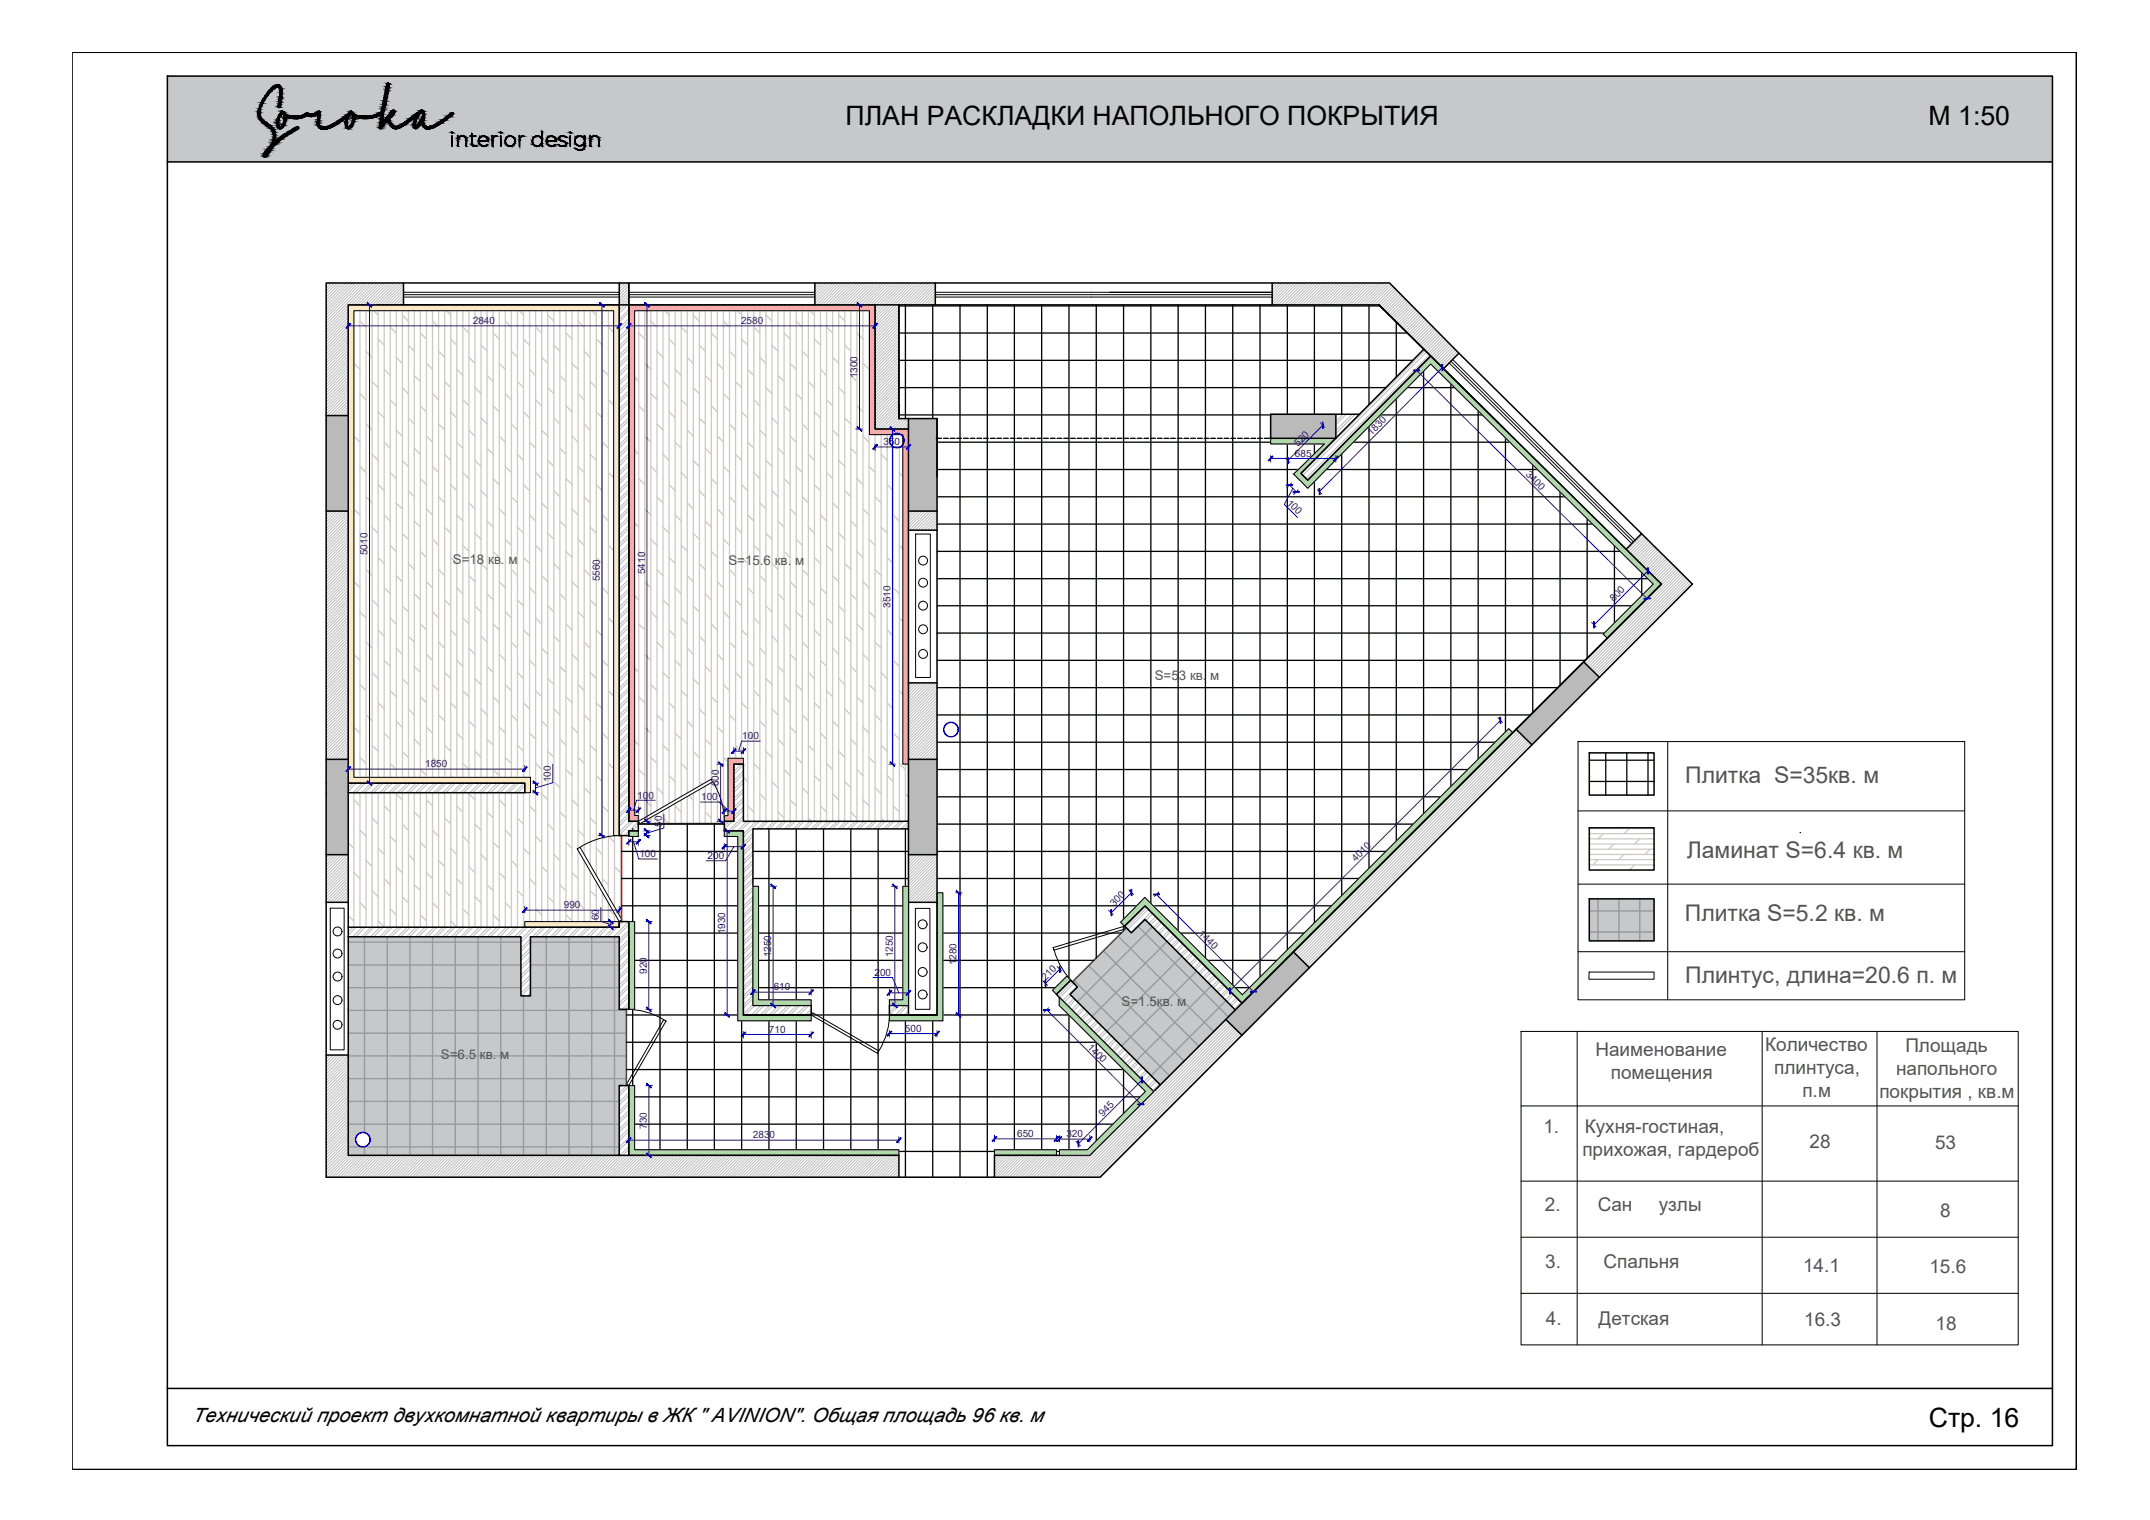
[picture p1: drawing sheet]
<svg xmlns="http://www.w3.org/2000/svg" width="420mm" height="297mm" viewBox="0 0 420 297" stroke-linecap="round" stroke-linejoin="round" font-family="sans-serif">
<defs><g id="words">
<g font-size="5.2">
<text x="165.3" y="24.4">ПЛАН РАСКЛАДКИ НАПОЛЬНОГО ПОКРЫТИЯ</text>
<text x="376.9" y="24.5">М 1:50</text>
<text x="376.9" y="278.9">Стр. 16</text>
</g>
<g font-size="4.5" fill="#545454">
<text x="329.3" y="153">Плитка S=35кв. м</text>
<text x="329.6" y="167.6">Ламинат S=6.4 кв. м</text>
<text x="329.3" y="180">Плитка S=5.2 кв. м</text>
<text x="329.3" y="192.1">Плинтус, длина=20.6 п. м</text>
</g>
<text font-size="3.9" x="37.6" y="277.9">Технический проект двухкомнатной квартиры в ЖК &quot; AVINION&quot;. Общая площадь 96 кв. м</text>
<g font-size="3.7" fill="#545454">
<text x="311.8" y="206.4">Наименование</text>
<text x="345" y="205.5">Количество</text>
<text x="346.7" y="209.9">плинтуса,</text>
<text x="372.3" y="205.7">Площадь</text>
<text x="314.8" y="210.9">помещения</text>
<text x="352.2" y="214.3">п.м</text>
<text x="367.3" y="214.5">покрытия , кв.м</text>
<text x="370.5" y="210.1">напольного</text>
<text x="301.6" y="221.5">1.</text>
<text x="309.7" y="221.5">Кухня-гостиная,</text>
<text x="309.2" y="225.9">прихожая, гардероб</text>
<text x="353.6" y="224.4">28</text>
<text x="378.1" y="224.5">53</text>
<text x="301.9" y="236.6">2.</text>
<text x="312.2" y="236.6">Сан</text>
<text x="324.2" y="236.6">узлы</text>
<text x="379.2" y="237.8">8</text>
<text x="302" y="247.9">3.</text>
<text x="313.3" y="247.9">Спальня</text>
<text x="352.4" y="248.5">14.1</text>
<text x="377" y="248.7">15.6</text>
<text x="302.1" y="259">4.</text>
<text x="312.4" y="259">Детская</text>
<text x="352.6" y="259.1">16.3</text>
<text x="378.2" y="259.9">18</text>
</g>
<g font-size="2.6" fill="#545454">
<text x="88.5" y="110.2">S=18</text>
<text x="95.4" y="110.2">кв</text>
<text x="97.9" y="110.2">.</text>
<text x="99.4" y="110.2">м</text>
<text x="142.4" y="110.5">S=15.6</text>
<text x="151.4" y="110.5">кв</text>
<text x="154" y="110.5">.</text>
<text x="155.4" y="110.5">м</text>
<text x="225.7" y="133">S=53 кв.</text>
<text x="236.5" y="133">м</text>
<text x="219.2" y="196.5">S=1.5кв. м</text>
<text x="86.2" y="206.9">S=6.5</text>
<text x="93.8" y="206.9">кв. м</text>
</g>
<g font-size="2" fill="#250095">
<text x="92.4" y="63.3">2840</text>
<text x="144.8" y="63.3">2580</text>
<text x="167.6" y="73.9" transform="rotate(-90 167.6 73.9)">1300</text>
<text x="172.7" y="87">350</text>
<text x="253.1" y="89.2">685</text>
<text x="253.7" y="87.4" transform="rotate(-46 253.7 87.4)">520</text>
<text x="268" y="85.3" transform="rotate(-45 268 85.3)">1830</text>
<text x="298.1" y="92.9" transform="rotate(45 298.1 92.9)">3400</text>
<text x="251.4" y="98.4" transform="rotate(44 251.4 98.4)">100</text>
<text x="71.8" y="108.5" transform="rotate(-90 71.8 108.5)">5010</text>
<text x="117.2" y="113.6" transform="rotate(-90 117.2 113.6)">5560</text>
<text x="126.1" y="112.2" transform="rotate(-90 126.1 112.2)">5410</text>
<text x="174" y="118.8" transform="rotate(-90 174 118.8)">3510</text>
<text x="315.4" y="117.7" transform="rotate(-45 315.4 117.7)">800</text>
<text x="83.1" y="149.9">1850</text>
<text x="145.1" y="144.5">100</text>
<text x="107.6" y="152.8" transform="rotate(-90 107.6 152.8)">100</text>
<text x="140.4" y="153.6" transform="rotate(-90 140.4 153.6)">600</text>
<text x="124.5" y="156.1">100</text>
<text x="129.4" y="161.6" transform="rotate(-90 129.4 161.6)">50</text>
<text x="137" y="156.4">100</text>
<text x="125" y="167.5">100</text>
<text x="138.3" y="167.8">200</text>
<text x="265" y="168.5" transform="rotate(-45 265 168.5)">4010</text>
<text x="110.2" y="177.5">990</text>
<text x="117" y="179.8" transform="rotate(-90 117 179.8)">60</text>
<text x="217.7" y="177.3" transform="rotate(-44 217.7 177.3)">300</text>
<text x="141.7" y="182.6" transform="rotate(-90 141.7 182.6)">1930</text>
<text x="234.2" y="182.5" transform="rotate(45 234.2 182.5)">1440</text>
<text x="126.4" y="190.3" transform="rotate(-90 126.4 190.3)">920</text>
<text x="150.7" y="187.1" transform="rotate(-90 150.7 187.1)">1250</text>
<text x="170.9" y="190.6">200</text>
<text x="174.5" y="187.1" transform="rotate(-90 174.5 187.1)">1250</text>
<text x="186.9" y="188.7" transform="rotate(-90 186.9 188.7)">1280</text>
<text x="204.3" y="191.7" transform="rotate(-44 204.3 191.7)">210</text>
<text x="151.2" y="193.5">610</text>
<text x="150.3" y="201.8">710</text>
<text x="176.9" y="201.6">500</text>
<text x="212.4" y="204.7" transform="rotate(45 212.4 204.7)">1400</text>
<text x="126.4" y="220.6" transform="rotate(-90 126.4 220.6)">730</text>
<text x="215.5" y="218.2" transform="rotate(-46 215.5 218.2)">945</text>
<text x="147.1" y="222.4">2830</text>
<text x="198.8" y="222.2">650</text>
<text x="208.4" y="222.2">320</text>
</g>
</g></defs>
<path d="M32.7 14.9l368.4 16.7v-16.7zM32.7 14.9l368.4 16.7h-368.4z" fill="#c7c8ca" stroke="#c7c8ca" stroke-width=".2"/>
<!-- layer: 0 -->
<g fill="#fff" stroke="#fff" stroke-width=".2">
<path d="M125.9 160.5h15.6v.4z"/>
<path d="M113.4 165.6h8.1v.3z"/>
<path d="M122.9 59.6l48.1 24.2v-24.2zM122.9 59.6l48.1 24.2h-48.1z"/>
<path d="M122.9 83.8l54.6 .9v-.9zM122.9 83.8l54.6 .9h-54.6z"/>
<path d="M175.4 84.7h2.1zM175.4 84.7h2.1z"/>
<path d="M122.9 84.7h52.2zM122.9 84.7h52z"/>
<path d="M175.7 84.7l1.8 .1zM175.7 84.7l1.8 .1z"/>
<path d="M122.9 84.7h52zM122.9 84.7l51.7 .1z"/>
<path d="M175.9 84.8l1.6 .2v-.2zM175.9 84.8l1.6 .2h-1.4z"/>
<path d="M122.9 84.8l51.5 .2 .2-.2zM122.9 84.8l51.5 .2h-51.5z"/>
<path d="M176.1 85l1.4 .1v-.1zM176.1 85l1.4 .1h-1.2z"/>
<path d="M122.9 85l51.3 .1 .2-.1zM122.9 85l51.3 .1h-51.3z"/>
<path d="M176.3 85.1l1.2 .3v-.3zM176.3 85.1l1.2 .3h-1z"/>
<path d="M122.9 85.1l51.1 .3 .2-.3zM122.9 85.1l51.1 .3h-51.1z"/>
<path d="M176.5 85.4l1 .2v-.2zM176.5 85.4l1 .2h-.9z"/>
<path d="M122.9 85.4l51 .2 .1-.2zM122.9 85.4l51 .2h-51z"/>
<path d="M176.6 85.6l.9 .3v-.3zM176.6 85.6l.9 .3h-.8z"/>
<path d="M122.9 85.6l50.9 .3 .1-.3zM122.9 85.6l50.9 .3h-50.9z"/>
<path d="M176.7 85.9l.8 .2v-.2zM176.7 85.9l.8 .2h-.8z"/>
<path d="M122.9 85.9l50.9 .2v-.2zM122.9 85.9l50.9 .2h-50.9z"/>
<path d="M176.7 86.1l.8 .3v-.3zM176.7 86.1l.8 .3h-.8z"/>
<path d="M122.9 86.1l50.9 .3v-.3zM122.9 86.1l50.9 .3h-50.9z"/>
<path d="M176.7 86.4l.8 .2v-.2zM176.7 86.4l.8 .2h-.9z"/>
<path d="M122.9 86.4l51 .2-.1-.2zM122.9 86.4l51 .2h-51z"/>
<path d="M176.6 86.6l.9 .3v-.3zM176.6 86.6l.9 .3h-1z"/>
<path d="M122.9 86.6l51.1 .3-.1-.3zM122.9 86.6l51.1 .3h-51.1z"/>
<path d="M176.5 86.9l1 .2v-.2zM176.5 86.9l1 .2h-1.2z"/>
<path d="M122.9 86.9l51.3 .2-.2-.2zM122.9 86.9l51.3 .2h-51.3z"/>
<path d="M176.3 87.1l1.2 .2v-.2zM176.3 87.1l1.2 .2h-1.4z"/>
<path d="M122.9 87.1l51.5 .2-.2-.2zM122.9 87.1l51.5 .2h-51.5z"/>
<path d="M176.1 87.3l1.4 .1v-.1zM175.9 87.4l.2-.1 1.4 .1z"/>
<path d="M122.9 87.3l51.7 .1-.2-.1zM122.9 87.3l51.7 .1h-51.7z"/>
<path d="M175.9 87.4l1.6 .1zM175.7 87.5h1.8z"/>
<path d="M122.9 87.4l52 .1zM122.9 87.4l52 .1z"/>
<path d="M175.7 87.5l1.8 .1zM175.4 87.6h2.1z"/>
<path d="M122.9 87.5l52.2 .1zM122.9 87.5l52.2 .1z"/>
<path d="M122.9 87.6l54.6 61.7v-61.7zM122.9 87.6l54.6 61.7h-54.6z"/>
<path d="M122.9 149.3l20.5 3v-3zM122.9 149.3l20.5 3h-20.5z"/>
<path d="M139 152.3l4.4 .5v-.5zM139 152.3l4.4 .5h-4.1z"/>
<path d="M139.3 152.8l4.1 .2v-.2zM139.3 152.8l4.1 .2h-4z"/>
<path d="M139.3 152.8l.1 .2zM138.9 153l.4-.2 .1 .2z"/>
<path d="M68.1 59.6l52.9 93.4v-93.4zM68.1 59.6l52.9 93.4h-52.9z"/>
<path d="M139.4 153l4 1.2v-1.2zM139.4 153l4 1.2h-3.4z"/>
<path d="M138.9 153l1.1 1.2-.6-1.2zM136.8 154.2l2.1-1.2 1.1 1.2z"/>
<path d="M140 154.2h3.4zM140 154.2h3.4z"/>
<path d="M136.8 154.2h3.2zM136.8 154.2h3.2z"/>
<path d="M140 154.2h3.4zM140 154.2h3.4z"/>
<path d="M140 154.2l3.4 .5v-.5zM140 154.2l3.4 .5h-3.2z"/>
<path d="M136.8 154.2l3.4 .5-.2-.5zM135.9 154.7l.9-.5 3.4 .5z"/>
<path d="M140.2 154.7l3.2 .2v-.2zM140.2 154.7l3.2 .2h-3.1z"/>
<path d="M135.9 154.7l4.4 .2-.1-.2zM135.6 154.9l.3-.2 4.4 .2z"/>
<path d="M102.6 153l18.4 1.9v-1.9zM102.6 153l18.4 1.9h-18.4z"/>
<path d="M140.3 154.9l3.1 .8v-.8zM140.3 154.9l3.1 .8h-2.7z"/>
<path d="M135.6 154.9l5.1 .8-.4-.8zM134.2 155.7l1.4-.8 5.1 .8z"/>
<path d="M140.7 155.7h2.7zM140.7 155.7h2.7z"/>
<path d="M134.2 155.7h6.5zM134.2 155.7h6.5z"/>
<path d="M140.7 155.7h2.7zM140.7 155.7h2.7z"/>
<path d="M140.7 155.7l2.7 .7v-.7zM140.7 155.7l2.7 .7h-2.6z"/>
<path d="M134.2 155.7l6.6 .7-.1-.7zM133.1 156.4l1.1-.7 6.6 .7z"/>
<path d="M140.8 156.4l2.6 .9v-.9zM140.8 156.4l2.6 .9h-2.3z"/>
<path d="M133.1 156.4l8 .9-.3-.9zM131.5 157.3l1.6-.9 8 .9z"/>
<path d="M141.1 157.3h2.3zM141.1 157.3h2.3z"/>
<path d="M131.5 157.3h9.6zM131.5 157.3h9.6z"/>
<path d="M141.1 157.3h2.3zM141.1 157.3h2.3z"/>
<path d="M141.1 157.3l2.3 .7v-.7zM141.1 157.3l2.3 .7h-2.1z"/>
<path d="M131.5 157.3l9.8 .7-.2-.7zM130.3 158l1.2-.7 9.8 .7z"/>
<path d="M141.3 158l2.1 .9v-.9zM141.3 158l2.1 .9h-2z"/>
<path d="M130.3 158l11.1 .9-.1-.9zM128.7 158.9l1.6-.9 11.1 .9z"/>
<path d="M141.4 158.9h2zM141.4 158.9h2z"/>
<path d="M128.7 158.9h12.7zM128.7 158.9h12.7z"/>
<path d="M141.4 158.9h2zM141.4 158.9h2z"/>
<path d="M141.4 158.9l2 .7v-.7zM141.4 158.9l2 .7h-1.9z"/>
<path d="M128.7 158.9l12.8 .7-.1-.7zM127.5 159.6l1.2-.7 12.8 .7z"/>
<path d="M145.3 149.3l32.2 11.2v-11.2zM145.3 149.3l32.2 11.2h-32.2z"/>
<path d="M141.5 159.6l1.9 .9v-.9zM141.5 159.6l1.9 .9h-1.9z"/>
<path d="M127.5 159.6l14 .9v-.9zM125.9 160.5l1.6-.9 14 .9z"/>
<path d="M122.9 152.3l1.8 8.2 14.3-8.2zM122.9 152.3l1.8 8.2h-1.8z"/>
<path d="M125.9 160.5h15.6zM125.9 160.5h15.6z"/>
<path d="M125.2 160.9h16.3l-15.6-.4zM125.2 160.9h16.3z"/>
<path d="M68.1 154.9l52.9 8.4v-8.4zM68.1 154.9l52.9 8.4h-52.9z"/>
<path d="M121 163.3l.5 .1zM120.1 163.4h1.4z"/>
<path d="M68.1 163.3h52.9zM68.1 163.3l52 .1z"/>
<path d="M120.1 163.4h1.4zM119.4 163.4h2.1z"/>
<path d="M68.1 163.4h52zM68.1 163.4h51.3z"/>
<path d="M119.4 163.4h2.1zM119.4 163.4h2.1z"/>
<path d="M68.1 163.4h51.3zM68.1 163.4h51.3zM68.1 163.4h51.3zM68.1 163.4h51.3z"/>
<path d="M119.4 163.4l2.1 .2v-.2zM118.5 163.6l.9-.2 2.1 .2z"/>
<path d="M68.1 163.4l50.4 .2 .9-.2zM68.1 163.4l50.4 .2h-50.4z"/>
<path d="M118.5 163.6l3 .1v-.1zM117.8 163.7l.7-.1 3 .1z"/>
<path d="M68.1 163.6l49.7 .1 .7-.1zM68.1 163.6l49.7 .1h-49.7z"/>
<path d="M117.8 163.7h3.7zM117.8 163.7h3.7z"/>
<path d="M68.1 163.7h49.7zM68.1 163.7h49.7z"/>
<path d="M117.8 163.7h3.7zM117.8 163.7h3.7z"/>
<path d="M68.1 163.7h49.7zM68.1 163.7h49.7z"/>
<path d="M117.8 163.7l3.7 .3v-.3zM116.9 164l.9-.3 3.7 .3z"/>
<path d="M68.1 163.7l48.8 .3 .9-.3zM68.1 163.7l48.8 .3h-48.8z"/>
<path d="M116.9 164l4.6 .2v-.2zM116.3 164.2l.6-.2 4.6 .2z"/>
<path d="M68.1 164l48.2 .2 .6-.2zM68.1 164l48.2 .2h-48.2z"/>
<path d="M116.3 164.2h5.2zM116.3 164.2h5.2z"/>
<path d="M68.1 164.2h48.2zM68.1 164.2h48.2zM68.1 164.2h48.2zM68.1 164.2h48.2z"/>
<path d="M116.3 164.2l5.2 .4v-.4zM115.3 164.6l1-.4 5.2 .4z"/>
<path d="M68.1 164.2l47.2 .4 1-.4zM68.1 164.2l47.2 .4h-47.2z"/>
<path d="M115.3 164.6l6.2 .2v-.2zM114.8 164.8l.5-.2 6.2 .2z"/>
<path d="M68.1 164.6l46.7 .2 .5-.2zM68.1 164.6l46.7 .2h-46.7z"/>
<path d="M114.8 164.8h6.7zM114.8 164.8h6.7z"/>
<path d="M68.1 164.8h46.7zM68.1 164.8h46.7zM68.1 164.8h46.7zM68.1 164.8h46.7z"/>
<path d="M68.1 164.8l45.3 .8 1.4-.8zM68.1 164.8l45.3 .8h-45.3z"/>
<path d="M114.8 164.8l6.7 .8v-.8zM113.4 165.6l1.4-.8 6.7 .8z"/>
<path d="M113.4 165.6l.1 .3h8zM113.5 165.9h8v13.8z"/>
<path d="M68.1 165.6l44.7 .3 .6-.3zM68.1 165.6l44.7 .3h-44.7z"/>
<path d="M68.1 165.9l52.9 14.2-8.2-14.2zM68.1 165.9l52.9 14.2h-52.9z"/>
<path d="M68.1 180.1l52.9 1.1v-1.1zM68.1 180.1l52.9 1.1h-52.9z"/>
<path d="M310.6 161.8l12.6 8.2v-8.2zM310.6 161.8l12.6 8.2h-12.6z"/>
</g>
<g fill="none" stroke="#cfcac4" stroke-width=".25">
<path d="M69.2 59.6v93.4M70.3 59.6v93.4M71.5 59.6v93.4M72.7 59.6v93.4M73.9 59.6v93.4M75.1 59.6v93.4M76.3 59.6v93.4M77.5 59.6v93.4M78.6 59.6v93.4M79.8 59.6v93.4M81 59.6v93.4M81.4 59.6l.8 .8"/>
<path d="M82.2 59.6v93.4M83.3 59.6v93.4M84.5 59.6v93.4M85.7 59.6v93.4M86.9 59.6v93.4M88.1 59.6v93.4M89.3 59.6v93.4M90.5 59.6v93.4M91.6 59.6v93.4M92.8 59.6v93.4M94 59.6v93.4M95.2 59.6v93.4"/>
<path d="M95.6 59.6l.8 .8M96.4 59.6v93.4M97.6 59.6v93.4M98.7 59.6v93.4M99.9 59.6v93.4M101.1 59.6v93.4M102.3 59.6v93.4M103.5 59.6v121.6M104.7 59.6v121.6M105.9 59.6v121.6M107 59.6v121.6M108.2 59.6v121.6"/>
<path d="M109.4 59.6v121.6M109.8 59.6l.8 .8M110.6 59.6v121.6M111.8 59.6v121.6M113 59.6v106.2M114.2 59.6v107.4M115.3 59.6v109.5M116.5 59.6v111.5M117.7 59.6v113.6M118.9 59.6v115.6M120.1 59.6v117.7M123.6 59.6v100.9"/>
<path d="M124 59.6l.8 .8M124.8 59.6v100.9M126 59.6v100.2M127.2 59.6v99.5M128.4 59.6v98.8M129.6 59.6v98.1M130.8 59.6v97.4M131.9 59.6v96.8M133.1 59.6v96.1M134.3 59.6v95.4M135.5 59.6v94.7M136.7 59.6v94"/>
<path d="M137.8 59.6v93.3M138.2 59.6l.8 .8M139 59.6v92.8M140.2 59.6v101.3M141.4 59.6v101.3M142.6 59.6v100.9M143.7 59.6v89.7M144.9 59.6v89.7M146.1 59.6v100.9M147.3 59.6v100.9M148.5 59.6v100.9M149.7 59.6v100.9"/>
<path d="M150.9 59.6v100.9M152 59.6v100.9M152.5 59.6l.7 .8M153.2 59.6v100.9M154.4 59.6v100.9M155.6 59.6v100.9M156.8 59.6v100.9M158 59.6v100.9M159.2 59.6v100.9M160.3 59.6v100.9M161.5 59.6v100.9M162.7 59.6v100.9"/>
<path d="M163.9 59.6v100.9M165.1 59.6v100.9M166.3 59.6v100.9M166.7 59.6l.8 .8M167.5 59.6v100.9M168.6 59.6v100.9M169.8 59.6v100.9M171 59.6v100.9M68.1 79.4l1.1 1.1M68.1 65.2l1.1 1.1M69.2 71l1.1 1.2M70.3 76.9l1.2 1.2"/>
<path d="M70.3 62.8l1.2 1.1M71.5 68.6l1.2 1.2M72.7 74.6l1.2 1.1M72.7 60.4l1.2 1.2M73.9 66.3l1.2 1.2M75.1 72.2l1.2 1.2M76.3 78.1l1.1 1.2M76.3 63.9l1.1 1.2M77.4 69.8l1.2 1.2M78.6 75.7l1.2 1.2M78.6 61.6l1.2 1.2M79.8 67.5l1.2 1.1"/>
<path d="M81 73.4l1.2 1.2M82.2 79.3l1.1 1.2M82.2 65.1l1.1 1.2M83.3 71l1.2 1.2M84.5 76.9l1.2 1.2M84.5 62.8l1.2 1.1M85.7 68.6l1.2 1.2M86.9 74.6l1.2 1.1M86.9 60.4l1.2 1.2M88.1 66.3l1.2 1.2M89.3 72.2l1.2 1.2M90.5 78.1l1.1 1.2"/>
<path d="M90.5 63.9l1.1 1.2M91.6 69.8l1.2 1.2M92.8 75.7l1.2 1.2M92.8 61.6l1.2 1.2M94 67.5l1.2 1.1M95.2 73.4l1.2 1.2M96.4 79.3l1.2 1.2M96.4 65.1l1.2 1.2M97.6 71l1.1 1.2M98.7 76.9l1.2 1.2M98.7 62.8l1.2 1.1M99.9 68.6l1.2 1.2"/>
<path d="M101.1 74.6l1.2 1.1M101.1 60.4l1.2 1.2M102.3 66.3l1.2 1.2M103.5 72.2l1.2 1.2M104.7 78.1l1.2 1.2M104.7 63.9l1.2 1.2M105.9 69.8l1.1 1.2M107 75.7l1.2 1.2M107 61.6l1.2 1.2M108.2 67.5l1.2 1.1M109.4 73.4l1.2 1.2M110.6 79.3l1.2 1.2"/>
<path d="M110.6 65.1l1.2 1.2M111.8 71l1.2 1.2M113 76.9l1.2 1.2M113 62.8l1.2 1.1M114.2 68.6l1.1 1.2M115.3 74.6l1.2 1.1M115.3 60.4l1.2 1.2M116.5 66.3l1.2 1.2M117.7 72.2l1.2 1.2M118.9 78.1l1.2 1.2M118.9 63.9l1.2 1.2M120.1 69.8l.9 1"/>
<path d="M122.9 67.9l.7 .7M123.6 73.4l1.2 1.2M124.8 79.3l1.2 1.2M124.8 65.1l1.2 1.2M126 71l1.2 1.2M127.2 76.9l1.2 1.2M127.2 62.8l1.2 1.1M128.4 68.6l1.2 1.2M129.6 74.6l1.2 1.1M129.6 60.4l1.2 1.2M130.8 66.3l1.1 1.2M131.9 72.2l1.2 1.2"/>
<path d="M133.1 78.1l1.2 1.2M133.1 63.9l1.2 1.2M134.3 69.8l1.2 1.2M135.5 75.7l1.1 1.2M135.5 61.6l1.1 1.2M136.6 67.5l1.2 1.1M137.8 73.4l1.2 1.2M139 79.3l1.2 1.2M139 65.1l1.2 1.2M140.2 71l1.2 1.2M141.4 76.9l1.2 1.2M141.4 62.8l1.2 1.1"/>
<path d="M142.6 68.6l1.1 1.2M143.7 74.6l1.2 1.1M143.7 60.4l1.2 1.2M144.9 66.3l1.2 1.2M146.1 72.2l1.2 1.2M147.3 78.1l1.2 1.2M147.3 63.9l1.2 1.2M148.5 69.8l1.2 1.2M149.7 75.7l1.2 1.2M149.7 61.6l1.2 1.2M150.9 67.5l1.1 1.1M152 73.4l1.2 1.2"/>
<path d="M153.2 79.3l1.2 1.2M153.2 65.1l1.2 1.2M154.4 71l1.2 1.2M155.6 76.9l1.2 1.2M155.6 62.8l1.2 1.1M156.8 68.6l1.2 1.2M158 74.6l1.2 1.1M158 60.4l1.2 1.2M159.2 66.3l1.1 1.2M160.3 72.2l1.2 1.2M161.5 78.1l1.2 1.2M161.5 63.9l1.2 1.2"/>
<path d="M162.7 69.8l1.2 1.2M163.9 75.7l1.2 1.2M163.9 61.6l1.2 1.2M165.1 67.5l1.2 1.1M166.3 73.4l1.2 1.2M167.5 79.3l1.1 1.2M167.5 65.1l1.1 1.2M168.6 71l1.2 1.2M169.8 76.9l1.2 1.2M169.8 62.8l1.2 1.1M68.1 93.6l1.1 1.1M69.2 99.5l1.1 1.1"/>
<path d="M69.2 85.2l1.1 1.2M70.3 91.2l1.2 1.1M71.5 97.1l1.2 1.2M71.5 82.9l1.2 1.1M72.7 88.8l1.2 1.2M73.9 94.7l1.2 1.2M73.9 80.5l1.2 1.2M75.1 86.4l1.2 1.2M76.3 92.3l1.1 1.2M77.4 98.3l1.2 1.2M77.4 84l1.2 1.2M78.6 90l1.2 1.2"/>
<path d="M79.8 95.9l1.2 1.2M79.8 81.7l1.2 1.2M81 87.6l1.2 1.2M82.2 93.5l1.1 1.2M83.3 99.5l1.2 1.1M83.3 85.2l1.2 1.2M84.5 91.2l1.2 1.1M85.7 97.1l1.2 1.2M85.7 82.9l1.2 1.1M86.9 88.8l1.2 1.2M88.1 94.7l1.2 1.2M88.1 80.5l1.2 1.2"/>
<path d="M89.3 86.4l1.2 1.2M90.5 92.3l1.1 1.2M91.6 98.3l1.2 1.2M91.6 84l1.2 1.2M92.8 90l1.2 1.2M94 95.9l1.2 1.2M94 81.7l1.2 1.2M95.2 87.6l1.2 1.2M96.4 93.5l1.2 1.2M97.6 99.5l1.1 1.1M97.6 85.2l1.1 1.2M98.7 91.2l1.2 1.1"/>
<path d="M99.9 97.1l1.2 1.2M99.9 82.9l1.2 1.1M101.1 88.8l1.2 1.2M102.3 94.7l1.2 1.2M102.3 80.5l1.2 1.2M103.5 86.4l1.2 1.2M104.7 92.3l1.2 1.2M105.9 98.3l1.1 1.2M105.9 84l1.1 1.2M107 90l1.2 1.2M108.2 95.9l1.2 1.2M108.2 81.7l1.2 1.2"/>
<path d="M109.4 87.6l1.2 1.2M110.6 93.5l1.2 1.2M111.8 99.5l1.2 1.1M111.8 85.2l1.2 1.2M113 91.2l1.2 1.1M114.2 97.1l1.1 1.2M114.2 82.9l1.1 1.1M115.3 88.8l1.2 1.2M116.5 94.7l1.2 1.2M116.5 80.5l1.2 1.2M117.7 86.4l1.2 1.2M118.9 92.3l1.2 1.2"/>
<path d="M120.1 98.3l.9 .9M120.1 84l.9 1M122.9 96.3l.7 .8M122.9 82.1l.7 .8M123.6 87.6l1.2 1.2M124.8 93.5l1.2 1.2M126 99.5l1.2 1.1M126 85.2l1.2 1.2M127.2 91.2l1.2 1.1M128.4 97.1l1.2 1.2M128.4 82.9l1.2 1.1M129.6 88.8l1.2 1.2"/>
<path d="M130.8 94.7l1.1 1.2M130.8 80.5l1.1 1.2M131.9 86.4l1.2 1.2M133.1 92.3l1.2 1.2M134.3 98.3l1.2 1.2M134.3 84l1.2 1.2M135.5 90l1.1 1.2M136.6 95.9l1.2 1.2M136.6 81.7l1.2 1.2M137.8 87.6l1.2 1.2M139 93.5l1.2 1.2M140.2 99.5l1.2 1.1"/>
<path d="M140.2 85.2l1.2 1.2M141.4 91.2l1.2 1.1M142.6 97.1l1.1 1.2M142.6 82.9l1.1 1.1M143.7 88.8l1.2 1.2M144.9 94.7l1.2 1.2M144.9 80.5l1.2 1.2M146.1 86.4l1.2 1.2M147.3 92.3l1.2 1.2M148.5 98.3l1.2 1.2M148.5 84l1.2 1.2M149.7 90l1.2 1.2"/>
<path d="M150.9 95.9l1.1 1.2M150.9 81.7l1.1 1.2M152 87.6l1.2 1.2M153.2 93.5l1.2 1.2M154.4 99.5l1.2 1.1M154.4 85.2l1.2 1.2M155.6 91.2l1.2 1.1M156.8 97.1l1.2 1.2M156.8 82.9l1.2 1.1M158 88.8l1.2 1.2M159.2 94.7l1.1 1.2M159.2 80.5l1.1 1.2"/>
<path d="M160.3 86.4l1.2 1.2M161.5 92.3l1.2 1.2M162.7 98.3l1.2 1.2M162.7 84l1.2 1.2M163.9 90l1.2 1.2M165.1 95.9l1.2 1.2M165.1 81.7l1.2 1.2M166.3 87.6l1.2 1.2M167.5 93.5l1.1 1.2M168.6 99.5l1.2 1.1M168.6 85.2l1.2 1.2M169.8 91.2l1.2 1.1"/>
<path d="M171 97.1l1.2 1.2M172 83.8l.2 .2M172.2 83.8v76.7M172.2 88.8l1.2 1.2M173.4 83.8v76.7M173.4 94.7l1.2 1.2M174.6 83.8v1.1M174.6 87.4v73.1M175.6 87.5l.2 .1M175.8 83.8v1M175.8 87.5v73M175.8 92.3l1.1 1.2"/>
<path d="M176.9 83.8v76.7M176.9 98.3l.6 .6M176.9 84l.6 .7M68.1 107.8l1.1 1.1M69.2 113.7l1.1 1.2M70.3 119.6l1.2 1.1M70.3 105.4l1.2 1.2M71.5 111.3l1.2 1.2M72.7 117.2l1.2 1.2M72.7 103l1.2 1.2M73.9 108.9l1.2 1.2M75.1 114.9l1.2 1.1"/>
<path d="M75.1 100.6l1.2 1.2M76.3 106.6l1.1 1.2M77.4 112.5l1.2 1.2M78.6 118.4l1.2 1.2M78.6 104.2l1.2 1.2M79.8 110.1l1.2 1.2M81 116l1.2 1.2M81 101.8l1.2 1.2M82.2 107.8l1.1 1.1M83.3 113.7l1.2 1.2M84.5 119.6l1.2 1.1M84.5 105.4l1.2 1.2"/>
<path d="M85.7 111.3l1.2 1.2M86.9 117.2l1.2 1.2M86.9 103l1.2 1.2M88.1 108.9l1.2 1.2M89.3 114.9l1.2 1.1M89.3 100.6l1.2 1.2M90.5 106.6l1.1 1.2M91.6 112.5l1.2 1.2M92.8 118.4l1.2 1.2M92.8 104.2l1.2 1.2M94 110.1l1.2 1.2M95.2 116l1.2 1.2"/>
<path d="M95.2 101.8l1.2 1.2M96.4 107.8l1.2 1.1M97.6 113.7l1.1 1.2M98.7 119.6l1.2 1.1M98.7 105.4l1.2 1.2M99.9 111.3l1.2 1.2M101.1 117.2l1.2 1.2M101.1 103l1.2 1.2M102.3 108.9l1.2 1.2M103.5 114.9l1.2 1.1M103.5 100.6l1.2 1.2M104.7 106.6l1.2 1.2"/>
<path d="M105.9 112.5l1.1 1.2M107 118.4l1.2 1.2M107 104.2l1.2 1.2M108.2 110.1l1.2 1.2M109.4 116l1.2 1.2M109.4 101.8l1.2 1.2M110.6 107.8l1.2 1.1M111.8 113.7l1.2 1.2M113 119.6l1.2 1.1M113 105.4l1.2 1.2M114.2 111.3l1.1 1.2M115.3 117.2l1.2 1.2"/>
<path d="M115.3 103l1.2 1.2M116.5 108.9l1.2 1.2M117.7 114.9l1.2 1.1M117.7 100.6l1.2 1.2M118.9 106.6l1.2 1.2M120.1 112.5l.9 .9M122.9 110.5l.7 .8M123.6 116l1.2 1.2M123.6 101.8l1.2 1.2M124.8 107.8l1.2 1.1M126 113.7l1.2 1.2M127.2 119.6l1.2 1.1"/>
<path d="M127.2 105.4l1.2 1.2M128.4 111.3l1.2 1.2M129.6 117.2l1.2 1.2M129.6 103l1.2 1.2M130.8 108.9l1.1 1.2M131.9 114.9l1.2 1.1M131.9 100.6l1.2 1.2M133.1 106.6l1.2 1.2M134.3 112.5l1.2 1.2M135.5 118.4l1.1 1.2M135.5 104.2l1.1 1.2M136.6 110.1l1.2 1.2"/>
<path d="M137.8 116l1.2 1.2M137.8 101.8l1.2 1.2M139 107.8l1.2 1.1M140.2 113.7l1.2 1.2M141.4 119.6l1.2 1.1M141.4 105.4l1.2 1.2M142.6 111.3l1.1 1.2M143.7 117.2l1.2 1.2M143.7 103l1.2 1.2M144.9 108.9l1.2 1.2M146.1 114.9l1.2 1.1M146.1 100.6l1.2 1.2"/>
<path d="M147.3 106.6l1.2 1.2M148.5 112.5l1.2 1.2M149.7 118.4l1.2 1.2M149.7 104.2l1.2 1.2M150.9 110.1l1.1 1.2M152 116l1.2 1.2M152 101.8l1.2 1.2M153.2 107.8l1.2 1.1M154.4 113.7l1.2 1.2M155.6 119.6l1.2 1.1M155.6 105.4l1.2 1.2M156.8 111.3l1.2 1.2"/>
<path d="M158 117.2l1.2 1.2M158 103l1.2 1.2M159.2 108.9l1.1 1.2M160.3 114.9l1.2 1.1M160.3 100.6l1.2 1.2M161.5 106.6l1.2 1.2M162.7 112.5l1.2 1.2M163.9 118.4l1.2 1.2M163.9 104.2l1.2 1.2M165.1 110.1l1.2 1.2M166.3 116l1.2 1.2M166.3 101.8l1.2 1.2"/>
<path d="M167.5 107.8l1.1 1.1M168.6 113.7l1.2 1.2M169.8 119.6l1.2 1.1M169.8 105.4l1.2 1.2M171 111.3l1.2 1.2M172.2 117.2l1.2 1.2M172.2 103l1.2 1.2M173.4 108.9l1.2 1.2M174.6 114.9l1.2 1.1M174.6 100.6l1.2 1.2M175.8 106.6l1.1 1.2M176.9 112.5l.6 .6"/>
<path d="M68.1 136.2l1.1 1.1M68.1 122.1l1.1 1M69.2 127.9l1.1 1.1M70.3 133.8l1.2 1.2M71.5 139.7l1.2 1.2M71.5 125.5l1.2 1.2M72.7 131.4l1.2 1.2M73.9 137.3l1.2 1.2M73.9 123.1l1.2 1.2M75.1 129l1.2 1.2M76.3 135l1.1 1.2M76.3 120.7l1.1 1.2"/>
<path d="M77.4 126.7l1.2 1.2M78.6 132.6l1.2 1.2M79.8 138.5l1.2 1.2M79.8 124.3l1.2 1.2M81 130.2l1.2 1.2M82.2 136.2l1.1 1.1M82.2 121.9l1.1 1.2M83.3 127.9l1.2 1.1M84.5 133.8l1.2 1.2M85.7 139.7l1.2 1.2M85.7 125.5l1.2 1.2M86.9 131.4l1.2 1.2"/>
<path d="M88.1 137.3l1.2 1.2M88.1 123.1l1.2 1.2M89.3 129l1.2 1.2M90.5 135l1.1 1.2M90.5 120.7l1.1 1.2M91.6 126.7l1.2 1.2M92.8 132.6l1.2 1.2M94 138.5l1.2 1.2M94 124.3l1.2 1.2M95.2 130.2l1.2 1.2M96.4 136.2l1.2 1.1M96.4 121.9l1.2 1.2"/>
<path d="M97.6 127.9l1.1 1.1M98.7 133.8l1.2 1.2M99.9 139.7l1.2 1.2M99.9 125.5l1.2 1.2M101.1 131.4l1.2 1.2M102.3 137.3l1.2 1.2M102.3 123.1l1.2 1.2M103.5 129l1.2 1.2M104.7 135l1.2 1.2M104.7 120.7l1.2 1.2M105.9 126.7l1.1 1.2M107 132.6l1.2 1.2"/>
<path d="M108.2 138.5l1.2 1.2M108.2 124.3l1.2 1.2M109.4 130.2l1.2 1.2M110.6 136.2l1.2 1.1M110.6 121.9l1.2 1.2M111.8 127.9l1.2 1.1M113 133.8l1.2 1.2M114.2 139.7l1.1 1.2M114.2 125.5l1.1 1.2M115.3 131.4l1.2 1.2M116.5 137.3l1.2 1.2M116.5 123.1l1.2 1.2"/>
<path d="M117.7 129l1.2 1.2M118.9 135l1.2 1.2M118.9 120.7l1.2 1.2M120.1 126.7l.9 .9M122.9 139l.7 .7M122.9 124.8l.7 .7M123.6 130.2l1.2 1.2M124.8 136.2l1.2 1.1M124.8 121.9l1.2 1.2M126 127.9l1.2 1.1M127.2 133.8l1.2 1.2M128.4 139.7l1.2 1.2"/>
<path d="M128.4 125.5l1.2 1.2M129.6 131.4l1.2 1.2M130.8 137.3l1.1 1.2M130.8 123.1l1.1 1.2M131.9 129l1.2 1.2M133.1 135l1.2 1.2M133.1 120.7l1.2 1.2M134.3 126.7l1.2 1.2M135.5 132.6l1.1 1.2M136.6 138.5l1.2 1.2M136.6 124.3l1.2 1.2M137.8 130.2l1.2 1.2"/>
<path d="M139 136.2l1.2 1.1M139 121.9l1.2 1.2M140.2 127.9l1.2 1.1M141.4 133.8l1.2 1.2M142.6 139.7l1.1 1.2M142.6 125.5l1.1 1.2M143.7 131.4l1.2 1.2M144.9 137.3l1.2 1.2M144.9 123.1l1.2 1.2M146.1 129l1.2 1.2M147.3 135l1.2 1.2M147.3 120.7l1.2 1.2"/>
<path d="M148.5 126.7l1.2 1.2M149.7 132.6l1.2 1.2M150.9 138.5l1.1 1.2M150.9 124.3l1.1 1.2M152 130.2l1.2 1.2M153.2 136.2l1.2 1.1M153.2 121.9l1.2 1.2M154.4 127.9l1.2 1.1M155.6 133.8l1.2 1.2M156.8 139.7l1.2 1.2M156.8 125.5l1.2 1.2M158 131.4l1.2 1.2"/>
<path d="M159.2 137.3l1.1 1.2M159.2 123.1l1.1 1.2M160.3 129l1.2 1.2M161.5 135l1.2 1.2M161.5 120.7l1.2 1.2M162.7 126.7l1.2 1.2M163.9 132.6l1.2 1.2M165.1 138.5l1.2 1.2M165.1 124.3l1.2 1.2M166.3 130.2l1.2 1.2M167.5 136.2l1.1 1.1M167.5 121.9l1.1 1.2"/>
<path d="M168.6 127.9l1.2 1.1M169.8 133.8l1.2 1.2M171 139.7l1.2 1.2M171 125.5l1.2 1.2M172.2 131.4l1.2 1.2M173.4 137.3l1.2 1.2M173.4 123.1l1.2 1.2M174.6 129l1.2 1.2M175.8 135l1.1 1.2M175.8 120.7l1.1 1.2M176.9 126.7l.6 .6M68.1 150.5l1.1 1.1"/>
<path d="M69.2 154.9v26.3M69.2 156.3l1.1 1.2M69.2 142.1l1.1 1.2M70.3 154.9v26.3M70.3 148l1.2 1.2M71.5 154.9v26.3M72.5 154.9l.2 .2M72.7 154.9v26.3M72.7 159.9l1.2 1.2M72.7 145.6l1.2 1.2M73.9 154.9v26.3M73.9 151.6l1.2 1.2"/>
<path d="M75.1 154.9v26.3M75.1 157.5l1.2 1.2M75.1 143.3l1.2 1.2M76.3 154.9v26.3M76.3 149.2l1.1 1.2M77.4 155.1l1.2 1.2M77.4 140.9l1.2 1.2M77.5 154.9v26.3M78.6 146.8l1.2 1.2M78.6 154.9v26.3M79.8 152.8l.3 .2M79.8 154.9v26.3"/>
<path d="M81 154.9v26.3M81 158.7l1.2 1.2M81 144.5l1.2 1.1M82.2 154.9v26.3M82.2 150.4l1.1 1.2M83.3 154.9v26.3M83.3 156.3l1.2 1.2M83.3 142.1l1.2 1.2M84.5 154.9v26.3M84.5 148l1.2 1.2M85.7 154.9v26.3M86.7 154.9l.2 .2"/>
<path d="M86.9 154.9v26.3M86.9 159.9l1.2 1.2M86.9 145.6l1.2 1.2M88.1 154.9v26.3M88.1 151.6l1.2 1.2M89.3 154.9v26.3M89.3 157.5l1.2 1.2M89.3 143.3l1.2 1.2M90.5 154.9v26.3M90.5 149.2l1.1 1.2M91.6 154.9v26.3M91.6 155.1l1.2 1.2"/>
<path d="M91.6 140.9l1.2 1.2M92.8 154.9v26.3M92.8 146.8l1.2 1.2M94 154.9v26.3M94 152.8l.3 .2M95.2 154.9v26.3M95.2 158.7l1.2 1.2M95.2 144.5l1.2 1.1M96.4 154.9v26.3M96.4 150.4l1.2 1.2M97.6 154.9v26.3M97.6 156.3l1.1 1.2"/>
<path d="M97.6 142.1l1.1 1.2M98.7 154.9v26.3M98.7 148l1.2 1.2M99.9 154.9v26.3M100.9 154.9l.2 .2M101.1 154.9v26.3M101.1 159.9l1.2 1.2M101.1 145.6l1.2 1.2M102.3 154.9v26.3M102.3 151.6l1.2 1.2M103.5 157.5l1.2 1.2M103.5 143.3l1.2 1.2"/>
<path d="M104.7 149.2l1.2 1.2M105.9 155.1l1.1 1.2M105.9 140.9l1.1 1.2M107 146.8l1.2 1.2M108.2 152.8l1.2 1.1M109.4 158.7l1.2 1.2M109.4 144.5l1.2 1.1M110.6 150.4l1.2 1.2M111.8 156.3l1.2 1.2M111.8 142.1l1.2 1.2M113 148l1.2 1.2M114.2 153.9l1.1 1.2"/>
<path d="M115.3 159.9l1.2 1.2M115.3 145.6l1.2 1.2M116.5 151.6l1.2 1.2M117.7 157.5l1.2 1.2M117.7 143.3l1.2 1.2M118.9 149.2l1.2 1.2M120.1 155.1l.9 1M120.1 140.9l.9 1M122.9 153.2l.7 .7M123.6 158.7l1.2 1.2M123.6 144.5l1.2 1.1M124.8 150.4l1.2 1.2"/>
<path d="M126 156.3l1.2 1.2M126 142.1l1.2 1.2M127.2 159.8v1.2M127.2 148l1.2 1.2M128.4 159.1v1.9M128.4 153.9l1.2 1.2M129.6 158.4v2.6M129.6 159.9l1.1 1.1M129.6 145.6l1.2 1.2M130.8 157.7v3.3M130.8 151.6l1.1 1.2M131.9 157v4"/>
<path d="M131.9 157.5l1.2 1.2M131.9 143.3l1.2 1.2M133.1 156.4v4.6M133.1 149.2l1.2 1.2M134.3 155.7v5.3M134.3 140.9l1.2 1.2M134.6 155.5l.9 .8M135.5 146.8l1.1 1.2M135.5 155v6M136.6 152.8l.6 .5M136.7 154.3v6.7M137.7 153.7l.1 .2"/>
<path d="M137.8 153.6v7.3M137.8 158.7l1.2 1.2M137.8 144.5l1.2 1.1M139 152.9v8M139 150.4l1.2 1.2M140.2 156.3l1.2 1.2M140.2 142.1l1.2 1.2M141.4 148l1.2 1.2M142.6 153.9l.8 .8M143.7 145.6l1.2 1.2M145.3 151.9l.8 .9M146.1 157.5l1.2 1.2"/>
<path d="M146.1 143.3l1.2 1.2M147.3 149.2l1.2 1.2M148.5 155.1l1.2 1.2M148.5 140.9l1.2 1.2M149.7 146.8l1.2 1.2M150.9 152.8l1.1 1.1M152 158.7l1.2 1.2M152 144.5l1.2 1.1M153.2 150.4l1.2 1.2M154.4 156.3l1.2 1.2M154.4 142.1l1.2 1.2M155.6 148l1.2 1.2"/>
<path d="M156.8 153.9l1.2 1.2M158 159.9l.6 .6M158 145.6l1.2 1.2M159.2 151.6l1.1 1.2M160.3 157.5l1.2 1.2M160.3 143.3l1.2 1.2M161.5 149.2l1.2 1.2M162.7 155.1l1.2 1.2M162.7 140.9l1.2 1.2M163.9 146.8l1.2 1.2M165.1 152.8l1.2 1.1M166.3 158.7l1.2 1.2"/>
<path d="M166.3 144.5l1.2 1.1M167.5 150.4l1.1 1.2M168.6 156.3l1.2 1.2M168.6 142.1l1.2 1.2M169.8 148l1.2 1.2M171 153.9l1.2 1.2M172.2 159.9l.6 .6M172.2 145.6l1.2 1.2M173.4 151.6l1.2 1.2M174.6 157.5l1.2 1.2M174.6 143.3l1.2 1.2M175.8 149.2l1.1 1.2"/>
<path d="M176.9 155.1l.6 .6M176.9 140.9l.6 .6M68.1 178.9l1.1 1.1M68.1 164.7l1.1 1.1M69.2 170.5l1.1 1.2M70.3 176.4l1.2 1.2M70.3 162.2l1.2 1.2M71.5 168.2l1.2 1.1M72.7 174l1.2 1.2M73.9 180l1.2 1.2M73.9 165.8l1.2 1.2M75.1 171.7l1.2 1.2"/>
<path d="M76.3 177.6l1.1 1.2M76.3 163.4l1.1 1.2M77.4 169.3l1.2 1.2M78.6 175.2l1.2 1.2M78.6 161.1l1.2 1.1M79.8 167l1.2 1.2M81 172.9l1.2 1.1M82.2 178.8l1.1 1.2M82.2 164.6l1.1 1.2M83.3 170.5l1.2 1.2M84.5 176.4l1.2 1.2M84.5 162.2l1.2 1.2"/>
<path d="M85.7 168.2l1.2 1.1M86.9 174l1.2 1.2M88.1 180l1.2 1.2M88.1 165.8l1.2 1.2M89.3 171.7l1.2 1.2M90.5 177.6l1.1 1.2M90.5 163.4l1.1 1.2M91.6 169.3l1.2 1.2M92.8 175.2l1.2 1.2M92.8 161.1l1.2 1.1M94 167l1.2 1.2M95.2 172.9l1.2 1.1"/>
<path d="M96.4 178.8l1.2 1.2M96.4 164.6l1.2 1.2M97.6 170.5l1.1 1.2M98.7 176.4l1.2 1.2M98.7 162.2l1.2 1.2M99.9 168.2l1.2 1.1M101.1 174l1.2 1.2M102.3 180l1.2 1.2M102.3 165.8l1.2 1.2M103.5 171.7l1.2 1.2M104.7 177.6l1.2 1.2M104.7 163.4l1.2 1.2"/>
<path d="M105.9 169.3l1.1 1.2M107 175.2l1.2 1.2M107 161.1l1.2 1.1M108.2 167l1.2 1.2M109.4 172.9l1.2 1.1M110.6 178.8l1.2 1.2M110.6 164.6l1.2 1.2M111.8 170.5l1.2 1.2M113 166.1v15.1M113 176.4l1.2 1.2M113 162.2l1.2 1.2M114.2 168.2v13"/>
<path d="M115.3 170.2v11M115.3 174l1.2 1.2M116.5 172.3v8.9M116.5 180l1.2 1.2M116.5 165.8l1.2 1.2M117.7 174.3v6.9M117.7 171.7l1.2 1.2M118.9 163.4l1.2 1.2M118.9 176.4v4.8M118.9 177.6l1.2 1.2M120.1 178.4v2.8M120.1 169.3l1.2 1.2"/>
<path d="M121.3 163.3v16M121.3 175.2l.2 .3M126 160.5v.5M310.6 161.9h12.6M310.6 162.9h12.6M310.6 163.9h12.6M310.6 164.9h12.6M310.6 166h12.6M310.6 167h12.6M310.6 168h12.6M310.6 169h12.6M312.3 168l-1 1"/>
<path d="M313.3 162.9l-1 1M315.4 164.9l-1 1.1M317.4 167l-1 1M318.4 161.9l-1 1M319.4 169l-1 1M320.4 163.9l-1 1M322.5 166l-1 1M322.6 161.8l-.1 .1M94 181.2h.1M108.2 181.2h.1"/>
</g>
<path d="M170.9 82.9h.2z" fill="#cfcac4" stroke="#cfcac4" stroke-width=".2"/>
<path d="M14.1 10.2h391.7v277h-391.7zM32.7 14.9h368.4v267.6h-368.4z" fill="none" stroke="#000" stroke-width=".3"/>
<!-- layer: Layer 1 -->
<g fill="none" stroke="#000" stroke-width=".2">
<path d="M53 17.2l1.1-.7 .5 .1 .3 .3 .2 .7v1.2l-.3 1.7a.29 .29 0 0 1-.1 .5 .29 .29 0 0 1-.4-.4l.3-1.5 .1-1.2a.55 .55 0 0 0-.1-.6 .55 .55 0 0 0-.5-.2l-.7 .4a7.6 7.6 0 0 0-2.6 4.9l.3 .8 1.7 1.3 .8 .8 .2 .9-.1 1.4 2-1.5 2.2-1.3a.29 .29 0 0 1 .5 .1 .29 .29 0 0 1-.3 .4l-3.5 2.2-1.3 1.2-1.1 1.7a.41 .41 0 0 1-.7 .2 .41 .41 0 0 1 .1-.7l1.5-1.8 .4-1.2-.1-.9-.3-.6-1.1-.9a2.75 2.75 0 0 1-1.2-3.9l1-1.9zM55 21.7l.4 .1 .8 .7 .8 .2 2-.1 .9-.5 1.2 .2 .7-.3a.42 .42 0 0 1 .4-.3 .42 .42 0 0 1 .4 .2l-.3 2.1a.85 .85 0 0 0 1.3 .8l.7-.2 1.6-.9 2.4-1.8a.3 .3 0 0 1 .3-.2 .3 .3 0 0 1 .3 .2l.6 .6 .7 .2h2l1.1-.3 1.2-.5 1.1-5.3a.28 .28 0 0 1 .3-.4 .28 .28 0 0 1 .2 .5l-.6 3.2-.5 2-.3 2.1 1.9-2.4a.38 .38 0 0 1 .6 .1 .38 .38 0 0 1-.1 .5l-.5 .6a.63 .63 0 0 0-.5 .5 .63 .63 0 0 0 .3 .6l.5 .8 1-.1 1.1-.7 2.9-2.1a.57 .57 0 0 1 .8-.2 .57 .57 0 0 1 .3 .7l-.2 1.7 .1 .4 .5 .3h.8l1.1-.6 2.7-1.8a.34 .34 0 0 1 .2-.3 .34 .34 0 0 1 .3 .2l-.2 .4-1.6 1.2-2.1 1.2-.8 .2-.7-.1-.5-.4-.2-.8-.7 .9a.55 .55 0 0 1-.8 .2 .55 .55 0 0 1-.1-.8l.4-1.3-2.6 1.8-.8 .4a1.76 1.76 0 0 1-2-1.6l-1 1.2a.38 .38 0 0 1-.2 .4 .38 .38 0 0 1-.4 0l.3-2.7-1 .5-1.3 .3h-1.6l-1.2-.3-.1 .2a1.93 1.93 0 0 1-1.3 2.1 1.62 1.62 0 0 1-.4-2.1l-2.4 1.6-1.5 .5a1.31 1.31 0 0 1-1.5-.4 1.31 1.31 0 0 1-.1-1.4l.1-1.1-.2 .1a2.08 2.08 0 0 1-2.1 .2l-.7 .4-.8 .2h-1.3l-1.1-.3v.2a2.02 2.02 0 0 1-1.3 2.1 1.33 1.33 0 0 1-.5-1.9l.2-.7zM55 22.5a.32 .32 0 0 1 .4-.1 .32 .32 0 0 1 .1 .4v.8l-.5 1a.31 .31 0 0 1-.4 .1 .31 .31 0 0 1-.2-.3v-.8zM68.5 22.4a.43 .43 0 0 1 .4 .5l-.2 1.2a.64 .64 0 0 1-.7 .6l-.2-.3v-.9zM82.2 22.1a.28 .28 0 0 1 .4 0 .28 .28 0 0 1 0 .4l-.1 .6-1 1.3a.24 .24 0 0 1-.3 .3 .24 .24 0 0 1-.1-.4l.4-1.3zM88.3 26.6l.1 2zM89.4 26.6l.1 .5a.91 .91 0 0 1 1.2-.5 .91 .91 0 0 1 .5 1.3l-.1 .7-.1-1.7-.4-.3-.7 .1-.4 .6-.1 1.3zM92.2 26.1l.1 .5h.7h-.1a.36 .36 0 0 0-.4 0 .36 .36 0 0 0-.2 .3v1.4l.4 .2h.4l-.2 .1h-.4l-.2-.2-.1-1.4a.27 .27 0 0 0 0-.3 .27 .27 0 0 0-.4-.1h.4zM93.8 26.9l.3-.3h.5l.5 .2 .3 .3a.3 .3 0 0 1 0 .5 .3 .3 0 0 1-.5 0h-.7a.35 .35 0 0 0-.5 0 .35 .35 0 0 0 .1 .5 .91 .91 0 0 0 1.4 .1v.2l-.4 .2h-.5l-.4-.2-.4-.6zM93.9 26.9l.4-.3h.4l.5 .4a.26 .26 0 0 1 .1 .4 .26 .26 0 0 1-.3 .1h-.9a.25 .25 0 0 1-.4 0 .25 .25 0 0 1 0-.4zM96.2 26.6l.1 .5 .2-.4 .6-.1h-.1a1.01 1.01 0 0 0-.7 1.4l-.1 .6zM97.8 26.6l.1 2z"/>
<path d="M101.5 26.6v.5l.3-.4 .5-.1-.7 .5-.1 1.5zM104.3 26.9l.3-.3h.5l.5 .2 .3 .4 .1-1.5v2.9l-.1-.6a1.01 1.01 0 0 1-1.5 .4 1.01 1.01 0 0 1-.1-1.5zM106.9 27l.5-.4h.5l.5 .2 .2 .3a.3 .3 0 0 1 0 .5 .3 .3 0 0 1-.4 0h-.9a.29 .29 0 0 0-.4 0 .29 .29 0 0 0 .1 .4 .91 .91 0 0 0 1.5 .2l-.1 .2-.4 .2h-.5l-.4-.2-.3-.5zM107.1 26.9l.4-.3h.4l.5 .4a.3 .3 0 0 1 .2 .4 .3 .3 0 0 1-.5 .1h-1.3zM109.3 26.8l.4-.2h.4l.5 .2-.3-.1a.59 .59 0 0 0-.7 0 .59 .59 0 0 0-.3 .6l1.3 .5a.62 .62 0 0 1-.2 .7 .62 .62 0 0 1-.7 .1l-.5-.2v-.1l.7 .2a.46 .46 0 0 0 .6-.1 .46 .46 0 0 0-.1-.6l-1-.4-.2-.2zM111.4 26.6l.1 2zM112.6 26.9l.3-.3h.6l.5 .2 .2 .3 .1-.5v1.8a1.02 1.02 0 0 1-.6 .9 1.02 1.02 0 0 1-1.1-.2l-.1-.1a.97 .97 0 0 0 1.3 .2 .97 .97 0 0 0 .4-1.2v-.1l-.4 .5-.4 .1-.8-.2-.3-.6v-.5zM115.3 26.6l.1 .5a.91 .91 0 0 1 1.2-.5 .91 .91 0 0 1 .5 1.3l-.1 .7-.1-1.7-.4-.3-.7 .1-.4 .5-.1 1.4z"/>
<circle cx="88.4" cy="25.9" r=".1"/>
<circle cx="97.9" cy="25.9" r=".11"/>
<circle cx="99.7" cy="27.6" r="1.02"/>
<circle cx="99.7" cy="27.6" r=".94"/>
<circle cx="105" cy="27.6" r=".94"/>
<circle cx="111.5" cy="25.9" r=".11"/>
<circle cx="113.3" cy="27.6" r=".92"/>
</g>
<g fill="#000" stroke="#000" stroke-width=".2">
<path d="M52.8 17.5h.7zM54.1 16.5h.3zM75.8 16.2h.1zM51.6 30.7h.2zM53.2 25.8h.5zM54.5 21h.1zM54.5 21h.2zM57.2 23.2h1.2zM57.6 23.2h.6zM57.9 22.7h1.8zM57.9 23.2h.3zM58.1 24.8h.2z"/>
<path d="M58.1 24.7h.1zM58.4 22.7h1.4zM59.8 22.2h.4zM59.9 22.1h.2zM60.5 22.7h.7zM63 25.3h.5zM63.6 24.8h1.4zM67.8 25.1h.6zM68.4 21.7h.2zM70.9 23.2h1.1zM74.3 25.2h.1zM79.8 23.4h.7z"/>
<path d="M81 25.1h.4zM81 25.1l.2 .1zM88.3 25.9h.2zM90.3 26.6h.2zM92.6 28.6h.3zM92.6 28.6h.2zM93.9 26.8h.1zM94.3 28.5h.6zM94.3 26.6h.4zM94.9 28.5l.2-.1zM95.2 28.3h.1zM96.9 26.6h.2z"/>
<path d="M97.8 25.9h.2zM97.8 25.8h.1zM99.3 28.5h.8zM99.4 26.6h.5zM100.4 28.1h.2zM101.8 26.7h.2zM102.2 26.6h.1zM104.8 28.6h.3zM104.8 26.6h.3zM105.5 26.8h.1zM105.8 28h.1zM107.1 26.8h.1z"/>
<path d="M107.5 28.5h.6zM107.6 26.6h.3zM108.1 28.5l.2-.1zM108.4 28.3l-.1 .1zM109.2 27h.1zM109.3 26.8h.1zM109.5 28.5h.8zM109.7 26.6h.4zM110.4 26.8h.2zM110.3 28.5l.2-.1zM110.5 26.8h.1zM111.4 25.9h.2z"/>
<path d="M111.4 25.8h.1zM112.5 26.9h.1zM113 28.5h.6zM112.8 26.7h.2zM113.2 29.4h.3zM113.8 28.3h.1zM113.8 29.2l.2-.1zM114 29h.2zM114.1 28.9l-.1 .1zM116.2 26.6h.2z"/>
<path d="M51.2 19.7l.2 .4 .3-.4zM51.2 19.7l.2 .4h-.4z"/>
<path d="M51.4 19.4l.3 .3 .1-.3zM51.4 19.4l.3 .3h-.5z"/>
<path d="M51.8 18.7v.7l.6-.7zM51.8 18.7v.7h-.4z"/>
<path d="M52.3 18l.1 .7 .4-.7zM52.3 18l.1 .7h-.6zM51.8 18.7h.6zM51.8 18.7h.6z"/>
<path d="M52.5 17.8l.3 .2 .3-.2zM52.5 17.8l.3 .2h-.5z"/>
<path d="M52.7 17.5l.4 .3 .3-.3zM52.7 17.5l.4 .3h-.6z"/>
<path d="M52.8 17.5h.7zM52.8 17.5h.6z"/>
<path d="M52.9 17.4h.6zM52.8 17.5h.7zM52.8 17.5h.7z"/>
<path d="M52.9 17.3h.7zM52.9 17.3l.6 .1h-.6z"/>
<path d="M53.2 17.1l.4 .2 .4-.2zM52.9 17.3l.3-.2 .4 .2z"/>
<path d="M53.2 17.1h.9zM53.2 17.1h.8z"/>
<path d="M53.2 17h1.1zM53.2 17l.9 .1z"/>
<path d="M54.1 16.5l.5 .1zM53.9 16.6h.7z"/>
<path d="M53.9 16.6l.8 .1zM53.7 16.7h1z"/>
<path d="M53.7 16.7l1.1 .1-.1-.1zM53.5 16.8l.2-.1 1.1 .1z"/>
<path d="M53.5 16.8l1.4 .2-.1-.2zM53.2 17l.3-.2 1.4 .2z"/>
<path d="M53.2 17h1.7zM53.2 17h1.7z"/>
<path d="M54.3 17l.6 .1zM54.3 17l.6 .1z"/>
<path d="M54.4 17.1l.6 .1-.1-.1zM54.4 17.1l.6 .1zM54.6 17.2h.4zM54.6 17.2h.4z"/>
<path d="M54.5 19.9l.4 .1v-.1zM54.5 19.9l.4 .1h-.4z"/>
<path d="M54.5 20l.4 .1zM54.5 20l.4 .1z"/>
<path d="M54.5 19.8h.5zM54.5 19.8h.5zM54.5 19.8h.5zM54.5 19.8h.5z"/>
<path d="M54.5 19.8h.5zM54.5 19.8l.4 .1z"/>
<path d="M54.6 17.2l.5 .2-.1-.2zM54.6 17.2l.5 .2h-.5z"/>
<path d="M54.6 19.3l.4 .1zM54.6 19.3l.4 .1zM54.6 19.4h.4zM54.6 19.4h.4z"/>
<path d="M54.6 19.4l.4 .1zM54.6 19.4l.4 .1z"/>
<path d="M54.6 19.5l.4 .1zM54.6 19.5l.4 .1z"/>
<path d="M54.5 19.6l.5 .2v-.2zM54.5 19.6l.5 .2h-.5zM54.5 19.8h.5zM54.5 19.8h.5z"/>
<path d="M54.6 17.4l.5 .3v-.3zM54.6 17.4l.5 .3h-.4zM54.7 17.7h.4zM54.7 17.7h.4z"/>
<path d="M54.6 19l.5 .2v-.2zM54.6 19l.5 .2h-.5z"/>
<path d="M54.6 19.2l.4 .1 .1-.1zM54.6 19.2l.4 .1h-.4z"/>
<path d="M54.7 17.7l.4 .3v-.3zM54.7 17.7l.4 .3h-.4z"/>
<path d="M54.7 18l.4 .1zM54.7 18l.4 .1z"/>
<path d="M54.7 18.1l.4 .1zM54.7 18.1l.4 .1z"/>
<path d="M54.7 18.2l.4 .1v-.1zM54.7 18.2l.4 .1h-.4z"/>
<path d="M54.7 18.3h.4zM54.7 18.3h.4z"/>
<path d="M54.7 18.3l.4 .6v-.6zM54.7 18.3l.4 .6h-.5z"/>
<path d="M54.6 18.9l.5 .1v-.1zM54.6 18.9l.5 .1h-.5z"/>
<path d="M74.9 19.8l.5 .4 .1-.4zM74.9 19.8l.5 .4h-.5z"/>
<path d="M75 19.7l.5 .1 .1-.1zM75 19.7l.5 .1h-.6z"/>
<path d="M75 19.1l.6 .6 .1-.6zM75 19.1l.6 .6h-.6z"/>
<path d="M75.1 18.7l.6 .4v-.4zM75.1 18.7l.6 .4h-.7z"/>
<path d="M75.2 18.3l.5 .4 .1-.4zM75.2 18.3l.5 .4h-.6z"/>
<path d="M75.8 16.2l.2 .1zM75.8 16.2l.2 .1z"/>
<path d="M75.3 17.8l.5 .5 .1-.5zM75.3 17.8l.5 .5h-.6z"/>
<path d="M75.3 17.6l.6 .2v-.2zM75.3 17.6l.6 .2h-.6z"/>
<path d="M75.8 16.3l.3 .1zM75.7 16.4h.4zM75.7 16.4h.4zM75.7 16.4h.4z"/>
<path d="M75.4 17.2l.6 .1zM75.4 17.2l.6 .1z"/>
<path d="M75.4 17.3l.6 .1zM75.4 17.3l.6 .1z"/>
<path d="M75.4 17.4l.6 .1zM75.4 17.4l.6 .1z"/>
<path d="M75.4 17.5l.5 .1 .1-.1zM75.4 17.5l.5 .1h-.6z"/>
<path d="M75.5 16.9l.5 .1v-.1zM75.5 16.9l.5 .1h-.5z"/>
<path d="M75.5 17l.5 .2v-.2zM75.5 17l.5 .2h-.6z"/>
<path d="M75.7 16.4l.4 .1v-.1zM75.7 16.4l.4 .1h-.5z"/>
<path d="M75.6 16.5h.5zM75.6 16.5h.5z"/>
<path d="M75.6 16.5l.5 .1zM75.6 16.5l.5 .1z"/>
<path d="M75.6 16.6l.5 .1zM75.6 16.7h.5z"/>
<path d="M75.6 16.7h.5zM75.6 16.7h.5z"/>
<path d="M75.6 16.7l.5 .1zM75.6 16.7l.5 .1z"/>
<path d="M75.5 16.8h.6zM75.5 16.8l.5 .1z"/>
<path d="M50.4 21.9l.4 .1zM50.4 21.9l.4 .1z"/>
<path d="M50.4 22l.4 .2v-.2zM50.4 22l.4 .2h-.4z"/>
<path d="M50.5 21.6l.3 .2v-.2zM50.5 21.6l.3 .2h-.4z"/>
<path d="M50.4 21.8h.4zM50.4 21.8h.4z"/>
<path d="M50.4 21.8l.4 .1zM50.4 21.8l.4 .1z"/>
<path d="M50.4 21.9h.4zM50.4 21.9h.4z"/>
<path d="M50.4 22.2h.4zM50.4 22.2h.4zM50.4 22.2h.4zM50.4 22.2h.4z"/>
<path d="M50.4 22.2l.4 .1zM50.4 22.2l.4 .1z"/>
<path d="M50.4 22.3l.4 .2v-.2zM50.4 22.3l.4 .2h-.4z"/>
<path d="M50.4 22.5l.5 .2-.1-.2zM50.4 22.5l.5 .2h-.4z"/>
<path d="M50.5 21.4l.3 .2 .1-.2zM50.5 21.4l.3 .2h-.3z"/>
<path d="M50.5 22.7l.4 .1zM50.5 22.7l.4 .1z"/>
<path d="M50.6 21.3h.3zM50.6 21.3l.3 .1z"/>
<path d="M50.5 22.8l.5 .2-.1-.2zM50.5 22.8l.5 .2h-.4z"/>
<path d="M50.6 23l.5 .1zM50.6 23l.5 .1z"/>
<path d="M50.7 20.8h.4zM50.7 20.8h.4z"/>
<path d="M50.7 20.8l.2 .5 .2-.5zM50.7 20.8l.2 .5h-.3z"/>
<path d="M50.6 23.1l.6 .2-.1-.2zM50.6 23.1l.6 .2h-.5z"/>
<path d="M50.7 20.7l.4 .1zM50.7 20.7l.4 .1z"/>
<path d="M50.7 20.8h.4zM50.7 20.8h.4z"/>
<path d="M50.8 20.5l.3 .2 .1-.2zM50.8 20.5l.3 .2h-.4z"/>
<path d="M50.7 23.3h.6zM50.7 23.3h.6z"/>
<path d="M50.7 23.3l.7 .1zM50.7 23.3l.7 .1zM50.8 23.4h.6zM50.8 23.4h.6z"/>
<path d="M51 20.2l.2 .3 .2-.3zM51 20.2l.2 .3h-.4z"/>
<path d="M50.8 23.4l1 .4-.4-.4zM50.8 23.4l1 .4h-.7z"/>
<path d="M51 20.1h.4zM51 20.1l.4 .1z"/>
<path d="M51.6 30.7h.2zM51.6 30.7h.2z"/>
<path d="M51.1 23.8l.9 .1-.2-.1zM51.1 23.8l.9 .1h-.8z"/>
<path d="M51.2 23.9h.8zM51.2 23.9h.8z"/>
<path d="M51.5 30.6h.5zM51.5 30.6l.3 .1z"/>
<path d="M51.2 23.9h.9zM51.2 23.9h.9z"/>
<path d="M51.5 30.6h.5zM51.5 30.6h.5zM51.5 30.6h.5zM51.5 30.6h.6z"/>
<path d="M51.5 30.6h.5zM51.5 30.6h.5z"/>
<path d="M51.3 23.9l.8 .1zM51.3 23.9l.8 .1z"/>
<path d="M51.3 24h.8zM51.3 24h.8z"/>
<path d="M51.5 30.5h.6zM51.5 30.5l.6 .1z"/>
<path d="M51.3 24h.9zM51.3 24h.9z"/>
<path d="M51.3 24l1.2 .2-.3-.2zM51.3 24l1.2 .2h-.9z"/>
<path d="M51.5 30.4l.6 .1 .1-.1zM51.5 30.4l.6 .1h-.6z"/>
<path d="M51.5 30.3h.8zM51.5 30.3l.7 .1z"/>
<path d="M51.6 24.2l1.2 .3-.3-.3zM51.6 24.2l1.2 .3h-.8z"/>
<path d="M51.5 30.1l.8 .2 .2-.2zM51.5 30.1l.8 .2h-.8z"/>
<path d="M51.5 30h1zM51.5 30l1 .1z"/>
<path d="M51.6 29.9l.9 .1 .1-.1zM51.6 29.9l.9 .1h-1z"/>
<path d="M51.7 29.7l.9 .2 .1-.2zM51.7 29.7l.9 .2h-1z"/>
<path d="M51.8 29.6h1zM51.7 29.7h1z"/>
<path d="M52 24.5l1 .2-.2-.2zM52 24.5l1 .2h-.8z"/>
<path d="M52 29.4l.8 .2 .1-.2zM52 29.4l.8 .2h-1z"/>
<path d="M52.2 24.7h.8zM52.2 24.7h.8z"/>
<path d="M52.1 29.4h.9zM52 29.4h.9z"/>
<path d="M52.3 24.7l.9 .2-.2-.2zM52.3 24.7l.9 .2h-.7z"/>
<path d="M52.2 29.2l.8 .2 .1-.2zM52.2 29.2l.8 .2h-.9z"/>
<path d="M52.2 29.1h.9zM52.2 29.1l.9 .1z"/>
<path d="M52.3 29l.9 .1zM52.3 29l.9 .1z"/>
<path d="M52.3 29.1h.9zM52.2 29.1h.9zM52.2 29.1h.9zM52.2 29.1h.9z"/>
<path d="M52.4 28.9h.8zM52.3 29h.9z"/>
<path d="M52.5 24.9l.8 .1zM52.5 24.9l.8 .1zM52.6 25h.7zM52.6 25h.7z"/>
<path d="M52.6 25h.7zM52.6 25h.7z"/>
<path d="M52.7 25l.7 .2-.1-.2zM52.7 25l.7 .2h-.6z"/>
<path d="M52.6 28.7l.7 .1zM52.6 28.7l.7 .1z"/>
<path d="M52.6 28.8l.6 .1 .1-.1zM52.6 28.8l.6 .1h-.8z"/>
<path d="M52.6 28.7h.8zM52.6 28.7h.7z"/>
<path d="M52.8 25.2l.8 .1-.2-.1zM52.8 25.2l.8 .1h-.6z"/>
<path d="M52.6 28.6h.8zM52.6 28.6l.8 .1z"/>
<path d="M52.8 28.5h.7zM52.6 28.6h.8z"/>
<path d="M53 25.3l.6 .1zM53 25.3l.6 .1z"/>
<path d="M53.1 25.4l.6 .4-.1-.4zM53.1 25.4l.6 .4h-.5zM53.2 25.8h.5z"/>
<path d="M52.9 28.4l.6 .1 .1-.1zM52.9 28.4l.6 .1h-.7z"/>
<path d="M53.3 25.8l.5 .1-.1-.1zM53.3 25.8l.5 .1h-.5z"/>
<path d="M53.3 27.4l.4 .1zM53.3 27.4l.4 .1z"/>
<path d="M53.3 27.5l.4 .1zM53.3 27.5l.4 .1z"/>
<path d="M53.3 25.9h.5zM53.3 25.9h.5z"/>
<path d="M53.3 25.9l.5 .1zM53.3 25.9l.5 .1z"/>
<path d="M53.4 26h.4zM53.4 26h.4z"/>
<path d="M53.4 26l.4 .3v-.3zM53.4 26l.4 .3h-.4z"/>
<path d="M53.4 27.2l.4 .2v-.2zM53.4 27.2l.4 .2h-.4z"/>
<path d="M53.4 27.4h.4zM53.4 27.4h.3z"/>
<path d="M53.4 26.3l.4 .1v-.1zM53.4 26.3l.4 .1h-.3zM53.5 26.4h.3zM53.5 26.4h.3z"/>
<path d="M53.5 26.4l.3 .2v-.2zM53.5 26.4l.3 .2h-.3z"/>
<path d="M53.5 26.6h.3zM53.5 26.6h.3z"/>
<path d="M53.5 26.6h.3zM53.5 26.6h.3z"/>
<path d="M53.5 26.6l.3 .2v-.2zM53.5 26.6l.3 .2h-.3z"/>
<path d="M53.5 26.8l.3 .1v-.1zM53.5 26.8l.3 .1h-.4z"/>
<path d="M53.4 26.9l.4 .3v-.3zM53.4 26.9l.4 .3h-.4z"/>
<path d="M53 28.2l.6 .2 .2-.2zM53 28.2l.6 .2h-.7zM52.9 28.4h.7zM52.9 28.4h.7z"/>
<path d="M53.1 28.2h.8zM53.1 28.2h.7z"/>
<path d="M53.2 28l.7 .2 .1-.2zM53.2 28l.7 .2h-.8z"/>
<path d="M53.2 27.8l.8 .2 .3-.2zM53.2 27.8l.8 .2h-.8z"/>
<path d="M53.2 27.8h1.1zM53.2 27.8h1.1z"/>
<path d="M54 24l.4 .1zM54 24l.4 .1z"/>
<path d="M54 24.1l.4 .1v-.1zM54 24.1l.4 .1h-.3z"/>
<path d="M54.1 24.2l.3 .1zM54.1 24.2l.3 .1z"/>
<path d="M54.1 23.7l.3 .2v-.2zM54.1 23.7l.3 .2h-.4z"/>
<path d="M54 23.9h.4zM54 23.9l.4 .1z"/>
<path d="M54.1 24.3l.4 .3-.1-.3zM54.1 24.3l.4 .3h-.4z"/>
<path d="M54.1 23.6h.4zM54.1 23.6h.4z"/>
<path d="M54.1 23.6l.3 .1 .1-.1zM54.1 23.6l.3 .1h-.3z"/>
<path d="M54.1 23.5h.4zM54.1 23.5l.4 .1z"/>
<path d="M54.1 24.6l.5 .1-.1-.1zM54.1 24.6l.5 .1h-.4z"/>
<path d="M53.3 27.6l1 .2 .3-.2zM53.3 27.6l1 .2h-1.1z"/>
<path d="M53.8 27.6h.8zM53.7 27.6h.9zM53.7 27.6h.9zM53.7 27.6h.9z"/>
<path d="M54.2 23.2h.4zM54.2 23.2h.4z"/>
<path d="M54.2 23.2l.3 .3 .1-.3zM54.2 23.2l.3 .3h-.4z"/>
<path d="M54.2 24.7h.4zM54.2 24.7h.4z"/>
<path d="M53.8 27.5h.8zM53.8 27.5l.8 .1z"/>
<path d="M54.2 24.7h.5zM54.2 24.7h.5z"/>
<path d="M54.2 24.7h.5zM54.2 24.7h.5z"/>
<path d="M54.2 24.7l.6 .1zM54.2 24.7l.6 .1z"/>
<path d="M54.4 20.9h.4zM54.4 20.9l.3 .1z"/>
<path d="M54 27.4l.6 .1 .2-.1zM53.8 27.5l.2-.1 .6 .1z"/>
<path d="M54.3 20.7l.5 .1zM54.3 20.7l.5 .1z"/>
<path d="M54.3 20.8h.5zM54.3 20.8h.5zM54.4 20.8h.4zM54.4 20.8h.4z"/>
<path d="M54.4 20.8h.4zM54.4 20.8l.4 .1zM54.4 20.9h.4zM54.4 20.9h.4z"/>
<path d="M54.4 20.4l.4 .1zM54.4 20.4l.4 .1z"/>
<path d="M54.4 20.5l.4 .1zM54.4 20.5l.4 .1z"/>
<path d="M54.3 20.6l.5 .1zM54.3 20.6l.5 .1zM54.3 20.7h.5zM54.3 20.7h.5z"/>
<path d="M54.3 20.7h.5zM54.3 20.7h.5z"/>
<path d="M54 27.4h.8zM54 27.4h.8z"/>
<path d="M54.4 22.7h.4zM54.4 22.7h.4z"/>
<path d="M54.4 22.7l.2 .5 .2-.5zM54.4 22.7l.2 .5h-.4z"/>
<path d="M54.6 25.2h.2zM54.6 25.2h.2z"/>
<path d="M54.4 20.1l.5 .1zM54.4 20.1l.5 .1z"/>
<path d="M54.4 20.2h.5zM54.4 20.2h.5z"/>
<path d="M54.4 20.2l.4 .2 .1-.2zM54.4 20.2l.4 .2h-.4z"/>
<path d="M54.1 27.3h.8zM54 27.4h.8z"/>
<path d="M54.4 20.1h.5zM54.4 20.1h.5z"/>
<path d="M54.5 25.2h.4zM54.5 25.2h.3z"/>
<path d="M54.2 27.2h.8zM54.1 27.3h.8z"/>
<path d="M54.5 22.5l.3 .2 .2-.2zM54.5 22.5l.3 .2h-.4z"/>
<path d="M54.2 27.2h.9zM54.2 27.2h.8z"/>
<path d="M54.6 22.4h.5zM54.6 22.4l.4 .1z"/>
<path d="M54.4 25.1h.7zM54.4 25.1l.5 .1z"/>
<path d="M54.6 22.4h.5zM54.6 22.4h.5z"/>
<path d="M54.3 25h.8zM54.3 25l.8 .1z"/>
<path d="M55.1 21.7h.1zM55.1 21.7h.1z"/>
<path d="M54.6 22.3h.6zM54.6 22.3h.6z"/>
<path d="M54.6 22.3h.6zM54.6 22.3h.6z"/>
<path d="M54.6 22.3h.6zM54.6 22.4h.5z"/>
<path d="M55.1 21.7h.2zM55 21.7h.3z"/>
<path d="M55.2 22.3h.6zM55.2 22.3h.6z"/>
<path d="M54.3 24.9h.9zM54.3 24.9l.8 .1z"/>
<path d="M55 21.7l.4 .1zM55 21.7l.4 .1z"/>
<path d="M54.4 27l.7 .2 .2-.2zM54.2 27.2l.2-.2 .7 .2z"/>
<path d="M55.3 22.4h.7zM55.3 22.4h.7z"/>
<path d="M54.2 24.8l1 .1 .1-.1zM54.2 24.8l1 .1h-.9z"/>
<path d="M55 21.8h.4zM55 21.8h.4z"/>
<path d="M54.8 24.7l.6 .1zM54.8 24.8h.6z"/>
<path d="M54.2 24.8h1.2zM54.2 24.8h1.2z"/>
<path d="M54.2 24.8h1.2zM54.2 24.8h1.1z"/>
<path d="M55 21.8l.4 .1zM55 21.8l.4 .1z"/>
<path d="M54.6 26.9h.8zM54.4 27h.9z"/>
<path d="M55 21.9l.5 .1-.1-.1zM55 21.9l.5 .1h-.6z"/>
<path d="M55 24.7h.4zM54.9 24.7h.5z"/>
<path d="M54.9 24.7h.5zM54.8 24.7h.6z"/>
<path d="M54.9 22h.6zM54.8 22h.7z"/>
<path d="M54.8 22h.8zM54.8 22h.8z"/>
<path d="M55.1 24.5l.3 .2 .1-.2zM55.1 24.5l.3 .2h-.4z"/>
<path d="M54.8 22l.8 .1zM54.8 22l.8 .1z"/>
<path d="M54.8 22.1h.9zM54.8 22.1h.9z"/>
<path d="M55.1 24.4h.5zM55.1 24.4l.4 .1z"/>
<path d="M54.8 22.1l.9 .1zM54.8 22.1l.9 .1z"/>
<path d="M55.3 24.3l.3 .1 .1-.1zM55.3 24.3l.3 .1h-.5z"/>
<path d="M54.7 22.2l1.1 .1-.1-.1zM54.7 22.2l1.1 .1h-1.2z"/>
<path d="M55.4 23.9h.4zM55.4 23.9h.4z"/>
<path d="M55.4 23.9l.3 .4 .1-.4zM55.4 23.9l.3 .4h-.4z"/>
<path d="M55.2 22.3h.7zM55.2 22.3h.7z"/>
<path d="M54.9 26.6l.5 .3 .5-.3zM54.6 26.9l.3-.3 .5 .3z"/>
<path d="M55.5 23.6l.3 .3 .1-.3zM55.5 23.6l.3 .3h-.4z"/>
<path d="M55.3 22.3l.7 .1zM55.3 22.3l.7 .1z"/>
<path d="M55.6 23.3l.3 .1v-.1zM55.6 23.3l.3 .1h-.4z"/>
<path d="M55.5 23.4l.4 .2v-.2zM55.5 23.4l.4 .2h-.4z"/>
<path d="M55 26.6h1zM54.9 26.6h1z"/>
<path d="M55.3 22.4l.9 .1zM55.3 22.4l.9 .1h-.8z"/>
<path d="M55.6 22.9l.4 .1zM55.6 22.9l.4 .1z"/>
<path d="M55.6 23h.4zM55.6 23h.4z"/>
<path d="M55.6 23l.4 .1zM55.6 23l.4 .1z"/>
<path d="M55.6 23.1l.4 .1zM55.6 23.1l.4 .1z"/>
<path d="M55.6 23.2l.3 .1 .1-.1zM55.6 23.2l.3 .1h-.3z"/>
<path d="M55.5 22.9h.5zM55.5 22.9h.5z"/>
<path d="M55.4 22.5h1zM55.4 22.5h1z"/>
<path d="M55.4 22.5l1.2 .1zM55.4 22.5l1.2 .1z"/>
<path d="M55.4 26.3l.6 .3 .4-.3zM55 26.6l.4-.3 .6 .3z"/>
<path d="M55.6 26.2h1zM55.4 26.3h1z"/>
<path d="M55.7 26.2h.9zM55.6 26.2h1z"/>
<path d="M55.5 22.6l1.6 .1zM55.5 22.6l1.6 .1z"/>
<path d="M55.7 26.1h1zM55.7 26.2h.9z"/>
<path d="M55.8 26.1h1zM55.7 26.1h1zM55.7 26.1h1zM55.7 26.1h1z"/>
<path d="M56.2 25.8l.6 .3 .5-.3zM55.8 26.1l.4-.3 .6 .3z"/>
<path d="M55.5 22.7h1.8zM55.5 22.7h1.8z"/>
<path d="M55.5 22.7h2zM55.5 22.7h2z"/>
<path d="M56.5 25.7l.8 .1 .2-.1zM56.2 25.8l.3-.1 .8 .1z"/>
<path d="M56.7 25.5l.8 .2 .2-.2zM56.5 25.7l.2-.2 .8 .2z"/>
<path d="M55.5 22.7h2.2zM55.5 22.7h2.2z"/>
<path d="M56.9 25.4l.8 .1 .2-.1zM56.7 25.5l.2-.1 .8 .1z"/>
<path d="M57.1 25.3l.8 .1 .3-.1zM56.9 25.4l.2-.1 .8 .1z"/>
<path d="M58 23.2h.2zM57.9 23.2h.3z"/>
<path d="M58.1 24.7l.2 .1zM58.1 24.7l.2 .1zM58 24.8h.3z"/>
<path d="M58 24.8h.3zM57.9 24.8h.4z"/>
<path d="M57.3 25.2l.9 .1 .1-.1zM57.1 25.3l.2-.1 .9 .1z"/>
<path d="M57.3 23.2h1zM57.3 23.2h.9zM57.6 23.2h.6z"/>
<path d="M57.9 24.8l.4 .1zM57.8 24.9h.5z"/>
<path d="M57.8 24.9h.6zM57.6 24.9h.8zM57.6 24.9h.8zM57.6 24.9h.8z"/>
<path d="M57.4 25.1h.9zM57.3 25.1h1z"/>
<path d="M57.3 25.1h1zM57.3 25.2h1z"/>
<path d="M57.6 24.9l.8 .1zM57.6 25h.8z"/>
<path d="M57.6 25h.8zM57.6 25h.8z"/>
<path d="M57.5 25l.9 .1zM57.5 25.1h.9z"/>
<path d="M57.5 25.1h.9zM57.4 25.1h.9zM57.4 25.1h.9zM57.4 25.1h.9z"/>
<path d="M57.2 23.2h1.2zM57.2 23.2h1.1z"/>
<path d="M57 23.1h1.6zM57 23.1l1.4 .1zM57.2 23.2h1.2z"/>
<path d="M56.9 23.1h1.8zM56.9 23.1h1.7z"/>
<path d="M56.8 23.1h2zM56.8 23.1h1.9z"/>
<path d="M56.6 23h2.4zM56.6 23l2.2 .1z"/>
<path d="M59.3 22.4h2.7zM59.3 22.4h2.7z"/>
<path d="M56.2 22.9l2.8 .1 .3-.1zM56.2 22.9l2.8 .1h-2.4z"/>
<path d="M56 22.9h3.4zM56 22.9h3.3z"/>
<path d="M56 22.9h3.5zM56 22.9h3.4z"/>
<path d="M59.5 22.3h2.7zM59.5 22.3h2.7z"/>
<path d="M55.5 22.8h4zM55.5 22.8l4 .1z"/>
<path d="M55.5 22.7h4.2zM55.5 22.7l4 .1z"/>
<path d="M55.5 22.7h4.2zM55.5 22.7h4.2z"/>
<path d="M58.2 22.7h1.6zM57.9 22.7h1.8zM57.7 22.7h2z"/>
<path d="M58.4 22.7h1.4zM58.3 22.7h1.5z"/>
<path d="M58.3 22.7h1.5zM58.3 22.7h1.5z"/>
<path d="M58.3 22.7h1.5zM58.2 22.7h1.6z"/>
<path d="M58.7 22.6h1.2zM58.4 22.7h1.4zM58.4 22.7h1.4z"/>
<path d="M58.8 22.6h1.1zM58.8 22.6h1.1z"/>
<path d="M58.8 22.6h1.1zM58.7 22.6h1.2z"/>
<path d="M60 22.6h1.7zM60 22.6h1.7z"/>
<path d="M58.9 22.6h1.1zM58.8 22.6h1.1z"/>
<path d="M59.9 22.1h.2zM59.9 22.1h.2z"/>
<path d="M59.9 22.1h.2zM59.8 22.1h.3z"/>
<path d="M59.8 22.1l.4 .1zM59.8 22.1l.4 .1zM59.8 22.2h.4z"/>
<path d="M59.8 22.2h.5zM59.8 22.2h.5z"/>
<path d="M59.8 22.2h.5zM59.7 22.2h.6z"/>
<path d="M59.7 22.2h.6zM59.7 22.2h.6z"/>
<path d="M59.7 22.2h.7zM59.7 22.2h.7zM59.7 22.2h.7zM59.7 22.2h.7z"/>
<path d="M59.7 22.2h.7zM59.6 22.2h.8z"/>
<path d="M59.6 22.2h.8zM59.6 22.2h.8z"/>
<path d="M59.6 22.2l1.1 .1zM59.5 22.3h1.2z"/>
<path d="M60.5 22.7l.4 .1zM60.6 22.8h.3z"/>
<path d="M60.9 22.3h1.7zM60.9 22.3h1.7z"/>
<path d="M59.5 22.3h1.4zM59.5 22.3h1.4z"/>
<path d="M60.1 22.7h1.4zM60.1 22.7h1.1z"/>
<path d="M60 22.6h1.6zM60 22.6h1.6zM60 22.6h1.6zM60 22.6h1.7z"/>
<path d="M60 22.6h1.6zM60 22.6h1.6z"/>
<path d="M60.1 22.6h1.5zM60.1 22.6l1.4 .1z"/>
<path d="M60 22.6h1.7zM60 22.6h1.7z"/>
<path d="M61.8 22h.8zM61.8 22h.8z"/>
<path d="M59.1 22.5h2.8zM58.9 22.6h2.8z"/>
<path d="M59.3 22.4h2.7zM59.1 22.5h2.8z"/>
<path d="M62 23.7h.4zM62 23.7h.4z"/>
<path d="M59.4 22.4h2.7zM59.3 22.4h2.7z"/>
<path d="M62.1 24.7h.5zM62.1 24.7h.5z"/>
<path d="M59.5 22.3h2.7zM59.5 22.3h2.7z"/>
<path d="M59.5 22.3h2.7zM59.5 22.3l2.6 .1z"/>
<path d="M62 23.8h.3zM62 23.8h.3z"/>
<path d="M62 23.8l.3 .1zM62 23.8l.3 .1z"/>
<path d="M62 23.9l.3 .1v-.1zM62 23.9l.3 .1h-.3z"/>
<path d="M62 24l.3 .1zM62 24l.3 .1z"/>
<path d="M62 24.1h.3zM62 24.1h.3z"/>
<path d="M62 24.1l.4 .3-.1-.3zM62 24.1l.4 .3h-.4z"/>
<path d="M62 23.6h.4zM62 23.6h.4z"/>
<path d="M62 23.6l.4 .1zM62 23.6l.4 .1z"/>
<path d="M62 23.7h.4zM62 23.7l.3 .1z"/>
<path d="M62 24.4l.4 .1zM62 24.4l.4 .1z"/>
<path d="M62.3 21.7l.2 .1zM62.3 21.8h.2zM62.3 21.8h.2zM62.3 21.8h.2z"/>
<path d="M62.1 23.4l.3 .1zM62.1 23.4l.3 .1z"/>
<path d="M62 23.5l.4 .1v-.1zM62 23.5l.4 .1h-.4z"/>
<path d="M62 24.5h.4zM62 24.5h.4z"/>
<path d="M62.1 24.5l.5 .2zM62.1 24.5l.5 .2h-.5z"/>
<path d="M62.3 21.8h.2zM62.1 21.8h.4z"/>
<path d="M62.1 22.9l.4 .2v-.2zM62.1 22.9l.4 .2h-.4z"/>
<path d="M62.1 23.1l.3 .3 .1-.3zM62.1 23.1l.3 .3h-.3z"/>
<path d="M62.1 21.8l.5 .1zM61.9 21.9h.7z"/>
<path d="M62.2 22.7l.3 .2v-.2zM62.2 22.7l.3 .2h-.4z"/>
<path d="M61.9 21.9l.7 .1zM61.8 22h.8z"/>
<path d="M61.8 22l.8 .1zM61.6 22.1h1z"/>
<path d="M61.6 22.1l1 .1zM61.5 22.2h1.1z"/>
<path d="M61.5 22.2h1.1zM61.2 22.2h1.4z"/>
<path d="M61.2 22.2l1.4 .1zM60.9 22.3h1.7z"/>
<path d="M59.5 22.3h3.1zM59.5 22.3h3.1z"/>
<path d="M62.2 22.3h.4zM62.2 22.3h.4z"/>
<path d="M62.2 22.3l.4 .2v-.2zM62.2 22.3l.4 .2h-.4z"/>
<path d="M62.2 22.5l.3 .2 .1-.2zM62.2 22.5l.3 .2h-.3z"/>
<path d="M62.1 24.7h.6zM62.1 24.7h.6z"/>
<path d="M62.1 24.7h.7zM62.1 24.7h.7z"/>
<path d="M62.2 24.7l.8 .1zM62.2 24.7l.8 .1z"/>
<path d="M63 25.3h.5zM63.1 25.3h.4z"/>
<path d="M62.2 24.8h.9zM62.2 24.8h.9z"/>
<path d="M62.2 24.8h1.2zM62.2 24.8h1.2z"/>
<path d="M62.9 25.2h.9zM62.9 25.2l.6 .1z"/>
<path d="M62.6 25.2h1.5zM62.6 25.2h1.2z"/>
<path d="M62.6 25.1h1.6zM62.6 25.1l1.5 .1z"/>
<path d="M62.4 25l1.8 .1 .4-.1zM62.4 25l1.8 .1h-1.6z"/>
<path d="M62.3 24.9h2.4zM62.3 24.9l2.3 .1z"/>
<path d="M64.9 24.3h1zM64.9 24.3h1z"/>
<path d="M62.2 24.8l2.5 .1 .2-.1zM62.2 24.8l2.5 .1h-2.4z"/>
<path d="M63.6 24.8h1.4zM63.4 24.8h1.5z"/>
<path d="M64.1 24.7l.9 .1 .3-.1zM63.6 24.8l.5-.1 .9 .1zM63.6 24.8h1.4z"/>
<path d="M64.3 24.6h1.1zM64.1 24.7h1.2z"/>
<path d="M64.6 24.4l.8 .2 .2-.2zM64.3 24.6l.3-.2 .8 .2z"/>
<path d="M64.8 24.3l.8 .1 .2-.1zM64.6 24.4l.2-.1 .8 .1z"/>
<path d="M64.8 24.3h1.1zM64.8 24.3h1z"/>
<path d="M64.9 24.3h1zM64.8 24.3h1.1z"/>
<path d="M65 24.2h1zM64.9 24.3h1z"/>
<path d="M65.5 24l.5 .2 .4-.2zM65 24.2l.5-.2 .5 .2z"/>
<path d="M65.9 23.7l.5 .3 .4-.3zM65.5 24l.4-.3 .5 .3z"/>
<path d="M66.4 23.4l.4 .3 .4-.3zM65.9 23.7l.5-.3 .4 .3z"/>
<path d="M66.4 23.4h.8zM66.4 23.4h.8z"/>
<path d="M66.5 23.3h.8zM66.4 23.4h.8z"/>
<path d="M66.6 23.3h.8zM66.5 23.3h.8z"/>
<path d="M66.6 23.2l.8 .1zM66.6 23.2l.8 .1z"/>
<path d="M66.6 23.3h.8zM66.6 23.3h.8z"/>
<path d="M67.5 24h.3zM67.5 24h.3z"/>
<path d="M66.8 23.1h.8zM66.8 23.1h.8z"/>
<path d="M66.8 23.1h.8zM66.6 23.2h.8z"/>
<path d="M67.6 22.5h.8zM67.6 22.5h.8z"/>
<path d="M67.5 23.7l.3 .1zM67.5 23.7l.3 .1z"/>
<path d="M67.5 23.8l.3 .2v-.2zM67.5 23.8l.3 .2h-.3z"/>
<path d="M67.5 24l.3 .1v-.1zM67.5 24l.3 .1h-.3z"/>
<path d="M67.5 24.1l.3 .1zM67.5 24.1l.3 .1z"/>
<path d="M67.5 24.2l.4 .4-.1-.4zM67.5 24.2l.4 .4h-.4z"/>
<path d="M67.8 22.3h.8zM67.8 22.3h.8z"/>
<path d="M67.8 25.1l.4 .1zM68 25.2h.2z"/>
<path d="M67.5 24.6h.4zM67.5 24.6h.4z"/>
<path d="M67.9 22.3h.7zM67.9 22.3h.7z"/>
<path d="M67.5 24.6l.5 .1zM67.5 24.6l.5 .1z"/>
<path d="M67.6 23.3l.2 .4 .2-.4zM67.6 23.3l.2 .4h-.3z"/>
<path d="M67.6 23.1h.4zM67.6 23.1h.4z"/>
<path d="M67.6 23.1l.4 .1zM67.6 23.2h.4z"/>
<path d="M67.6 23.2h.4zM67.6 23.2l.4 .1z"/>
<path d="M67.5 24.7h.6zM67.5 24.7h.6z"/>
<path d="M67.6 24.7h.5zM67.6 24.7h.5z"/>
<path d="M67.6 24.7l.5 .1zM67.6 24.7l.5 .1z"/>
<path d="M67.2 22.8l.8 .3 .2-.3zM66.8 23.1l.4-.3 .8 .3z"/>
<path d="M68.2 22h.7zM68.2 22h.7z"/>
<path d="M67.4 22.7l.8 .1 .1-.1zM67.2 22.8l.2-.1 .8 .1z"/>
<path d="M67.8 25.1h.6zM67.8 25.1h.6z"/>
<path d="M67.6 22.5l.7 .2 .1-.2zM67.4 22.7l.2-.2 .7 .2z"/>
<path d="M67.7 22.4h.8zM67.7 22.4l.7 .1h-.8z"/>
<path d="M67.8 22.4h.7zM67.7 22.4h.8z"/>
<path d="M67.7 25l.7 .1 .1-.1zM67.7 25l.7 .1h-.6z"/>
<path d="M67.9 22.3h.7zM67.9 22.3h.7z"/>
<path d="M67.8 22.3h.8zM67.8 22.4h.7z"/>
<path d="M68.6 22.3h.6zM68.6 22.3h.6z"/>
<path d="M67.9 22.3h.7zM67.9 22.3h.7z"/>
<path d="M67.7 24.9h.9zM67.7 24.9l.8 .1z"/>
<path d="M68.4 21.7h.3zM68.4 21.7h.3z"/>
<path d="M68.4 21.7l.3 .1zM68.4 21.7l.3 .1z"/>
<path d="M67.6 24.8h1.1zM67.6 24.8h1.1z"/>
<path d="M67.6 24.8l1.1 .1zM67.6 24.8l1.1 .1z"/>
<path d="M67.6 24.9h1.1zM67.6 24.9h1z"/>
<path d="M68.4 21.8l.4 .1zM68.4 21.8l.4 .1z"/>
<path d="M68.2 24.7h.6zM68.1 24.7h.7z"/>
<path d="M68.1 24.7l.7 .1zM68.1 24.7l.7 .1z"/>
<path d="M67.6 24.8h1.2zM67.6 24.8h1.1z"/>
<path d="M68.4 21.9h.4zM68.4 21.9h.4z"/>
<path d="M68.4 21.9h.5zM68.4 21.9h.5z"/>
<path d="M68.4 24.7h.4zM68.4 24.7h.4z"/>
<path d="M68.3 24.7h.5zM68.2 24.7h.6z"/>
<path d="M68.3 21.9l.6 .1zM68.3 21.9l.6 .1z"/>
<path d="M68.5 24.5l.3 .2 .1-.2zM68.5 24.5l.3 .2h-.4z"/>
<path d="M68.3 22h.6zM68.2 22h.7z"/>
<path d="M68.9 22.9h.5zM68.9 22.9h.5z"/>
<path d="M68.9 23h.4zM68.9 23h.4z"/>
<path d="M68.2 22h.8zM68.2 22h.8z"/>
<path d="M68.2 22l.8 .1zM68.2 22l.8 .1z"/>
<path d="M68.2 22.1l.9 .1-.1-.1zM68 22.2l.2-.1 .9 .1z"/>
<path d="M68.7 24.2l.4 .1zM68.7 24.2l.4 .1z"/>
<path d="M68.7 24.3l.2 .2 .2-.2zM68.7 24.3l.2 .2h-.4z"/>
<path d="M68 22.2h1.2zM68 22.2h1.2z"/>
<path d="M68 22.2l1.2 .1zM67.9 22.3h1.3z"/>
<path d="M68.8 23.9l.3 .3 .1-.3zM68.8 23.9l.3 .3h-.4z"/>
<path d="M68.6 22.3h.6zM68.6 22.3h.6z"/>
<path d="M68.6 22.3h.7zM68.6 22.3h.7z"/>
<path d="M68.9 23.7l.3 .2v-.2zM68.9 23.7l.3 .2h-.4z"/>
<path d="M68.9 23.6h.4zM68.9 23.6l.3 .1z"/>
<path d="M68.7 22.3l.6 .1zM68.7 22.3l.6 .1z"/>
<path d="M68.9 22.9l.4 .1zM68.9 22.9l.4 .1z"/>
<path d="M68.9 23l.4 .1zM68.9 23l.4 .1z"/>
<path d="M68.9 23.1h.4zM68.9 23.1h.4z"/>
<path d="M68.9 23.1l.4 .1zM68.9 23.1l.4 .1z"/>
<path d="M68.9 23.2l.4 .1zM68.9 23.2l.4 .1z"/>
<path d="M68.9 23.3l.4 .3v-.3zM68.9 23.3l.4 .3h-.4z"/>
<path d="M68.7 22.4h.7zM68.7 22.4h.7z"/>
<path d="M68.7 22.4l1 .1-.3-.1zM68.7 22.4l1 .1h-.9z"/>
<path d="M68.9 22.9h.5zM68.9 22.9h.4z"/>
<path d="M69.4 22.9h4.1zM69.4 22.9h4.1z"/>
<path d="M68.8 22.5h1zM68.8 22.5h1z"/>
<path d="M68.9 22.5l1.2 .1zM68.9 22.5l1.2 .1z"/>
<path d="M68.9 22.6l1.5 .1zM68.9 22.6l1.5 .1z"/>
<path d="M68.9 22.7h2zM68.9 22.7h2z"/>
<path d="M71.1 23.2h.2zM70.9 23.2h.4z"/>
<path d="M68.9 22.7h2.5zM68.9 22.7h2.5z"/>
<path d="M68.9 22.7h2.6zM68.9 22.7h2.6z"/>
<path d="M70.8 23.2h1.2zM70.8 23.2h1.2z"/>
<path d="M70.5 23.1h1.7zM70.5 23.1l1.5 .1z"/>
<path d="M70.2 23.1h2.5zM70.2 23.1h2z"/>
<path d="M70 23h2.8zM70 23l2.7 .1z"/>
<path d="M69.6 22.9l3.2 .1 .5-.1zM69.6 22.9l3.2 .1h-2.8z"/>
<path d="M69.4 22.9h4.1zM69.4 22.9h3.9z"/>
<path d="M69.4 22.9h4.1zM69.4 22.9h4.1z"/>
<path d="M68.9 22.8h4.8zM68.9 22.8l4.6 .1z"/>
<path d="M68.9 22.7h4.9zM68.9 22.7l4.8 .1z"/>
<path d="M71.7 22.7h2.2zM71.6 22.7h2.3zM71.6 22.7h2.3zM71.6 22.7h2.3z"/>
<path d="M71.6 22.7h2.3zM71.5 22.7h2.4z"/>
<path d="M68.9 22.7h5zM68.9 22.7h4.9z"/>
<path d="M72.2 22.7h1.7zM72.2 22.7h1.7z"/>
<path d="M72.2 22.7h1.7zM72.1 22.7h1.8z"/>
<path d="M72.1 22.7h1.8zM71.7 22.7h2.2z"/>
<path d="M72.4 22.7h1.5zM72.3 22.7h1.6z"/>
<path d="M72.3 22.7h1.6zM72.3 22.7h1.6z"/>
<path d="M72.5 22.7h1.5zM72.4 22.7h1.5z"/>
<path d="M73.1 22.5l.9 .2 .3-.2zM72.5 22.7l.6-.2 .9 .2z"/>
<path d="M74.3 24h.4zM74.3 24h.4z"/>
<path d="M74.3 24h.4zM74.3 24h.4z"/>
<path d="M73.2 22.5h1.2zM73.1 22.5h1.2z"/>
<path d="M74.3 25.2h.1zM74.3 25.2h.2z"/>
<path d="M74.5 22.4h.4zM74.5 22.4h.4z"/>
<path d="M74.5 22.4h.4zM74.5 22.4h.4z"/>
<path d="M73.4 22.4h1.1zM73.2 22.5h1.2z"/>
<path d="M74.2 25.1h.3zM74.2 25.1l.3 .1z"/>
<path d="M74.2 25h.4zM74.2 25l.3 .1z"/>
<path d="M74.2 24.9h.4zM74.2 24.9l.4 .1z"/>
<path d="M74.2 24.9h.5zM74.2 24.9h.4z"/>
<path d="M74.3 23.7l.4 .2v-.2zM74.3 23.7l.4 .2h-.4z"/>
<path d="M74.3 23.9h.4zM74.3 23.9h.4z"/>
<path d="M74.3 23.9l.4 .1zM74.3 23.9l.4 .1zM74.3 24h.4zM74.3 24h.4z"/>
<path d="M74.7 24h.6zM74.7 24h.6z"/>
<path d="M74.2 24.8h.5zM74.2 24.8l.5 .1z"/>
<path d="M74.4 23.5l.3 .2v-.2zM74.4 23.5l.3 .2h-.4z"/>
<path d="M74.4 23.1l.4 .1zM74.4 23.1l.4 .1z"/>
<path d="M74.4 23.2l.4 .1zM74.4 23.2l.4 .1z"/>
<path d="M74.4 23.3l.4 .1v-.1zM74.4 23.3l.4 .1h-.4z"/>
<path d="M74.4 23.4l.3 .1 .1-.1zM74.4 23.4l.3 .1h-.3z"/>
<path d="M74.5 22.9l.3 .1zM74.5 22.9l.3 .1z"/>
<path d="M74.5 23l.3 .1v-.1zM74.5 23l.3 .1h-.4z"/>
<path d="M74.2 24.7h.6zM74.2 24.7h.6z"/>
<path d="M74.2 24.7l.5 .1 .1-.1zM74.2 24.7l.5 .1h-.5z"/>
<path d="M74.5 22.7l.3 .2 .1-.2zM74.5 22.7l.3 .2h-.3z"/>
<path d="M73.6 22.3l1.3 .1zM73.4 22.4h1.5z"/>
<path d="M74.5 22.4h.4zM74.5 22.4h.4z"/>
<path d="M74.5 22.4l.4 .1zM74.5 22.4l.4 .1z"/>
<path d="M74.5 22.5l.4 .2v-.2zM74.5 22.5l.4 .2h-.4z"/>
<path d="M74.2 22l.8 .1zM74 22.1h1z"/>
<path d="M74 22.1l.9 .2 .1-.2zM73.6 22.3l.4-.2 .9 .2z"/>
<path d="M74.2 24.5l.6 .2 .2-.2zM74.2 24.5l.6 .2h-.6z"/>
<path d="M74.5 21.8h.5zM74.5 21.8h.5z"/>
<path d="M74.5 21.8l.5 .1zM74.5 21.8l.5 .1h-.6z"/>
<path d="M74.4 21.9h.6zM74.4 21.9h.6z"/>
<path d="M74.4 21.9h.6zM74.2 22h.8z"/>
<path d="M74.6 21.6h.4zM74.6 21.6h.4z"/>
<path d="M74.5 21.6l.5 .1zM74.5 21.6l.5 .1z"/>
<path d="M74.5 21.7h.5zM74.5 21.8h.5z"/>
<path d="M74.6 21.3l.5 .1v-.1zM74.6 21.3l.5 .1h-.5z"/>
<path d="M74.6 21.4l.4 .2 .1-.2zM74.6 21.4l.4 .2h-.4z"/>
<path d="M74.7 21.1l.4 .2 .1-.2zM74.7 21.1l.4 .2h-.5z"/>
<path d="M74.3 24.2l.7 .3 .2-.3zM74.3 24.2l.7 .3h-.8z"/>
<path d="M74.7 21.1h.5zM74.7 21.1h.5z"/>
<path d="M74.7 20.9l.5 .2 .1-.2zM74.7 20.9l.5 .2h-.5z"/>
<path d="M74.3 24l.9 .2 .1-.2zM74.3 24l.9 .2h-.9z"/>
<path d="M74.8 20.5l.5 .4v-.4zM74.8 20.5l.5 .4h-.6z"/>
<path d="M74.7 24h.6zM74.7 24h.6z"/>
<path d="M74.8 20.4h.6zM74.8 20.4h.6z"/>
<path d="M74.8 20.4l.5 .1 .1-.1zM74.8 20.4l.5 .1h-.5z"/>
<path d="M74.8 23.9h.6zM74.7 24h.6z"/>
<path d="M74.9 20.2l.5 .2v-.2zM74.9 20.2l.5 .2h-.6z"/>
<path d="M75.5 23h.9zM75.5 23h.9z"/>
<path d="M75.5 23h.9zM75.5 23h.9z"/>
<path d="M75 23.7h.6zM75 23.7h.6z"/>
<path d="M75 23.7l.4 .2 .2-.2zM75 23.7l.4 .2h-.6z"/>
<path d="M75 23.6h.6zM75 23.7h.6z"/>
<path d="M75.1 23.5h.6zM75.1 23.5h.7z"/>
<path d="M75.1 23.5h.6zM75.1 23.5h.6z"/>
<path d="M75.1 23.5h.6zM75.1 23.5l.5 .1z"/>
<path d="M75.8 23.5h.4zM75.8 23.5h.4z"/>
<path d="M75.3 23.2l.8 .1zM75.3 23.3h.8z"/>
<path d="M75.3 23.3h.8zM75.2 23.3h.9z"/>
<path d="M75.2 23.3l.9 .1zM75.2 23.3l.9 .1z"/>
<path d="M75.2 23.4l1 .1zM75.1 23.5h1.1z"/>
<path d="M75.4 23.1h.8zM75.4 23.1l.7 .1z"/>
<path d="M75.8 23.5l.4 .1v-.1zM75.8 23.5l.4 .1h-.4z"/>
<path d="M75.8 23.6h.4zM75.8 23.6h.4z"/>
<path d="M75.8 23.6l.5 .1zM75.8 23.6l.5 .1z"/>
<path d="M75.8 23.7l.5 .1zM75.8 23.7l.5 .1z"/>
<path d="M75.9 23.8l.5 .2-.1-.2zM75.9 23.8l.5 .2h-.5z"/>
<path d="M75.5 23l.7 .1 .2-.1zM75.5 23l.7 .1h-.8z"/>
<path d="M75.5 23h.9zM75.5 23h.9z"/>
<path d="M75.9 24l.6 .2-.1-.2zM75.9 24l.6 .2h-.4z"/>
<path d="M75.6 22.9h.9zM75.6 22.9l.8 .1z"/>
<path d="M76.1 24.2l.6 .2-.2-.2zM76.1 24.2l.6 .2h-.6z"/>
<path d="M76.1 24.4l.7 .1-.1-.1zM76.1 24.4l.7 .1h-.6z"/>
<path d="M75.7 22.7l.8 .2 .2-.2zM75.7 22.7l.8 .2h-.9z"/>
<path d="M76.2 24.5l.7 .1zM76.2 24.5l.7 .1z"/>
<path d="M75.8 22.6l.9 .1 .1-.1zM75.7 22.7l.1-.1 .9 .1z"/>
<path d="M76.2 24.6l.7 .1zM76.2 24.6l.7 .1z"/>
<path d="M76.8 21.5h.2zM76.8 21.5h.2z"/>
<path d="M76.3 24.7h.7zM76.3 24.7h.7z"/>
<path d="M76.8 21.5l.2 .1zM76.7 21.6h.3z"/>
<path d="M75.9 22.4l.9 .2 .2-.2zM75.9 22.4l.9 .2h-1z"/>
<path d="M76.7 21.6h.4zM76.7 21.6h.4z"/>
<path d="M76.4 24.7h.7zM76.4 24.7h.7z"/>
<path d="M76.7 21.6l.4 .1v-.1zM76.5 21.7l.2-.1 .4 .1z"/>
<path d="M76.5 21.7l.7 .1zM76.4 21.8h.8z"/>
<path d="M76.2 22.1l.8 .3 .1-.3zM76.2 22.1l.8 .3h-1.1z"/>
<path d="M76.4 21.8l.8 .1v-.1zM76.4 21.8l.8 .1h-.8z"/>
<path d="M76.4 21.9l.8 .1v-.1zM76.2 22l.2-.1 .8 .1z"/>
<path d="M76.2 22h1zM76.2 22l.9 .1z"/>
<path d="M76.4 24.7h.8zM76.4 24.7h.8z"/>
<path d="M76.4 24.7h.8zM76.4 24.7h.8z"/>
<path d="M77.3 25.2h.2zM77.3 25.2h.1z"/>
<path d="M77.1 25.2h.4zM77.1 25.2h.4zM77.3 25.2h.2zM77.3 25.2h.2z"/>
<path d="M77 25.1h.8zM77 25.1l.5 .1z"/>
<path d="M76.8 25.1h1.2zM76.8 25.1h1z"/>
<path d="M76.7 25h1.4zM76.7 25l1.3 .1z"/>
<path d="M76.5 24.8h1.9zM76.5 24.8h2z"/>
<path d="M76.5 24.8l1.6 .2 .3-.2zM76.5 24.8l1.6 .2h-1.4z"/>
<path d="M77.6 24.7h1.1zM77.5 24.7h1.2z"/>
<path d="M77.5 24.7h1.2zM77.2 24.7h1.5z"/>
<path d="M76.4 24.7l2.1 .1 .2-.1zM76.4 24.7l2.1 .1h-2z"/>
<path d="M77.7 24.7h1zM77.6 24.7h1.1z"/>
<path d="M77.6 24.7h1.1zM77.6 24.7h1.1z"/>
<path d="M77.8 24.6h1zM77.7 24.7h1z"/>
<path d="M78 24.5h.9zM77.8 24.6h1z"/>
<path d="M78.1 24.5h.9zM78 24.5h.9z"/>
<path d="M78.4 24.3l.6 .2 .3-.2zM78.1 24.5l.3-.2 .6 .2z"/>
<path d="M78.6 24.1l.7 .2 .2-.2zM78.4 24.3l.2-.2 .7 .2z"/>
<path d="M78.8 24.1h.8zM78.6 24.1h.9z"/>
<path d="M79.2 23.8l.4 .3 .4-.3zM78.8 24.1l.4-.3 .4 .3z"/>
<path d="M79.4 23.7h.8zM79.2 23.8h.8z"/>
<path d="M80.2 23h.8zM80.2 23h.8z"/>
<path d="M80.4 22.9h.8zM80.4 22.9h.8z"/>
<path d="M80.4 22.9h.8zM80.4 22.9h.8z"/>
<path d="M79.7 23.4l.5 .3 .3-.3zM79.4 23.7l.3-.3 .5 .3z"/>
<path d="M80 23.2l.8 .1zM80 23.2l.8 .1z"/>
<path d="M80 23.3l.5 .1 .3-.1zM79.8 23.4l.2-.1 .5 .1zM79.7 23.4h.8z"/>
<path d="M80.8 24.5h.3zM80.8 24.5h.3z"/>
<path d="M80.8 24.7h.4zM80.8 24.7h.4z"/>
<path d="M80 23.2h.8zM80 23.2h.8z"/>
<path d="M80.2 23l.6 .2 .2-.2zM80 23.2l.2-.2 .6 .2z"/>
<path d="M80.3 23h.8zM80.2 23h.8z"/>
<path d="M80.3 23h.8zM80.3 23h.8z"/>
<path d="M80.8 24.2l.3 .2v-.2zM80.8 24.2l.3 .2h-.3z"/>
<path d="M80.8 24.4l.3 .1zM80.8 24.4l.3 .1z"/>
<path d="M80.8 24.5h.3zM80.8 24.5h.3zM80.8 24.5h.3zM80.8 24.5h.3z"/>
<path d="M80.8 24.5l.3 .2v-.2zM80.8 24.5l.3 .2h-.3z"/>
<path d="M80.8 24.7h.4zM80.8 24.7h.4z"/>
<path d="M81.2 22.9h.4zM81.2 22.9h.4z"/>
<path d="M80.4 22.9h.8zM80.3 23h.8z"/>
<path d="M80.8 24l.4 .1zM80.8 24l.4 .1z"/>
<path d="M80.8 24.1h.4zM80.8 24.1h.4z"/>
<path d="M80.8 24.1l.3 .1 .1-.1zM80.8 24.1l.3 .1h-.3z"/>
<path d="M81.2 24.7h.7zM81.2 24.7h.7z"/>
<path d="M80.9 23.8l.3 .2 .1-.2zM80.9 23.8l.3 .2h-.4z"/>
<path d="M81 23.6l.3 .2v-.2zM81 23.6l.3 .2h-.4z"/>
<path d="M81.4 22.2h.8zM81.4 22.2h.8zM81.4 22.2h.8zM81.4 22.2h.8z"/>
<path d="M81.1 23.2l.2 .4 .2-.4zM81.1 23.2l.2 .4h-.3z"/>
<path d="M81.1 23h.4zM81.1 23h.5z"/>
<path d="M81.1 23l.4 .2v-.2zM81.1 23l.4 .2h-.4z"/>
<path d="M80.9 25h.6zM80.9 25l.5 .1zM81 25.1h.4z"/>
<path d="M81.6 22h.8zM81.6 22h.8z"/>
<path d="M81.2 22.9l.4 .1zM81.2 22.9l.4 .1z"/>
<path d="M81.2 23h.4zM81.2 23h.4z"/>
<path d="M80.9 24.9h.7zM80.9 24.9l.6 .1z"/>
<path d="M80.5 22.9h1.1zM80.4 22.9h1.2z"/>
<path d="M80.8 24.9h.8zM80.8 24.9h.8z"/>
<path d="M80.8 22.6l.8 .3 .2-.3zM80.5 22.9l.3-.3 .8 .3z"/>
<path d="M80.8 24.7h1zM80.8 24.7h1z"/>
<path d="M80.8 24.7l.8 .2 .2-.2zM80.8 24.7l.8 .2h-.8z"/>
<path d="M81.3 24.7h.6zM81.2 24.7h.7z"/>
<path d="M81.2 24.7h.7zM81.2 24.7h.6z"/>
<path d="M81.9 21.8h.9zM81.9 21.8h.9z"/>
<path d="M81.1 22.4l.7 .2 .1-.2zM80.8 22.6l.3-.2 .7 .2z"/>
<path d="M81.9 23.9h.5zM81.9 23.9h.5z"/>
<path d="M81.1 22.4h.8zM81.1 22.4h.8z"/>
<path d="M81.2 22.3h.8zM81.2 22.3h.8zM81.1 22.3h.9zM81.1 22.3h.9z"/>
<path d="M81.1 22.3h.9zM81.1 22.4h.8z"/>
<path d="M81.4 24.5l.5 .2 .1-.2zM81.4 24.5l.5 .2h-.6z"/>
<path d="M81.3 22.2h.8zM81.2 22.3h.8z"/>
<path d="M81.6 24.4l.4 .1 .1-.1zM81.4 24.5l.2-.1 .4 .1z"/>
<path d="M81.4 22.2h.7zM81.3 22.2h.8z"/>
<path d="M81.4 22.2h.8zM81.4 22.2h.7z"/>
<path d="M81.7 24.3h.5zM81.6 24.3h.6z"/>
<path d="M81.6 24.3h.6zM81.6 24.3l.5 .1h-.5z"/>
<path d="M81.5 22.1h.7zM81.5 22.1l.7 .1h-.8z"/>
<path d="M81.8 24.1l.4 .2 .1-.2zM81.8 24.1l.4 .2h-.5z"/>
<path d="M81.6 22h.7zM81.5 22.1h.7zM81.5 22.1h.7zM81.5 22.1h.7z"/>
<path d="M81.8 24h.5zM81.8 24l.5 .1z"/>
<path d="M82.4 22h.5zM82.4 22h.5z"/>
<path d="M81.6 22h.8zM81.6 22h.7z"/>
<path d="M82.4 23.9h.4zM82.4 23.9h.4z"/>
<path d="M82.4 23.9h.4zM82.4 23.9h.4z"/>
<path d="M81.9 23.9l.4 .1 .1-.1zM81.9 23.9l.4 .1h-.5z"/>
<path d="M82.4 21.5h.1zM82.3 21.5h.2z"/>
<path d="M82.5 24.1h.3zM82.5 24.1h.3zM82.5 24.1h.3zM82.5 24.1h.3zM82.5 24.1h.3zM82.5 24.1h.3z"/>
<path d="M82.3 21.5h.2zM82.3 21.5h.2z"/>
<path d="M82.3 21.5l.3 .1zM82.2 21.6h.4z"/>
<path d="M82.6 22.5h.4zM82.6 22.5h.4z"/>
<path d="M82.2 21.6h.5zM82.1 21.6h.6z"/>
<path d="M82.1 21.6l.7 .2-.1-.2zM81.9 21.8l.2-.2 .7 .2z"/>
<path d="M82.2 23.6l.6 .2v-.2zM82.2 23.6l.6 .2h-.8zM82 23.8h.8zM82 23.8h.8z"/>
<path d="M82 23.8l.8 .1zM81.9 23.9h.9z"/>
<path d="M82.4 23.9h.4zM82.4 23.9h.4z"/>
<path d="M82.4 23.9l.4 .2v-.2zM82.4 23.9l.4 .2h-.3z"/>
<path d="M81.9 21.8l1 .1-.1-.1zM81.9 21.8l1 .1h-1.1z"/>
<path d="M82.3 23.3l.5 .1zM82.3 23.3l.5 .1z"/>
<path d="M82.2 23.4h.6zM82.2 23.4h.6z"/>
<path d="M82.2 23.4l.6 .2v-.2zM82.2 23.4l.6 .2h-.6z"/>
<path d="M82.5 24.1h.3zM82.5 24.1h.3z"/>
<path d="M82.5 24.1l.4 .1zM82.5 24.1l.4 .1z"/>
<path d="M81.8 21.9l1.1 .1zM81.6 22h1.3zM81.6 22h1.3zM81.6 22h1.3z"/>
<path d="M82.4 23.2l.5 .1zM82.4 23.2l.5 .1z"/>
<path d="M82.3 23.3h.6zM82.3 23.3h.5z"/>
<path d="M82.5 24.2l.5 .2-.1-.2zM82.5 24.2l.5 .2h-.5z"/>
<path d="M81.6 22h1.3zM81.6 22h1.3z"/>
<path d="M82.4 22l.6 .1zM82.4 22l.6 .1z"/>
<path d="M82.5 23l.4 .1zM82.5 23l.4 .1z"/>
<path d="M82.5 23.1h.4zM82.4 23.1h.5z"/>
<path d="M82.4 23.1h.5zM82.4 23.1l.5 .1z"/>
<path d="M82.5 22.1h.5zM82.5 22.1h.5z"/>
<path d="M82.5 22.1l.5 .1v-.1zM82.5 22.1l.5 .1h-.4z"/>
<path d="M82.6 22.2l.4 .2v-.2zM82.6 22.2l.4 .2h-.4z"/>
<path d="M82.6 22.4l.4 .1zM82.6 22.4l.4 .1z"/>
<path d="M82.5 22.8l.5 .2v-.2zM82.5 22.8l.5 .2h-.5z"/>
<path d="M82.5 23h.5zM82.5 23h.4z"/>
<path d="M82.6 22.5l.4 .3v-.3zM82.6 22.5l.4 .3h-.5z"/>
<path d="M82.5 24.4l.7 .2zM82.5 24.4l.7 .2h-.6z"/>
<path d="M82.6 24.6l.6 .1zM82.6 24.6l.6 .1z"/>
<path d="M82.6 24.7h.8zM82.6 24.7h.8z"/>
<path d="M82.7 24.7h.8zM82.7 24.7h.8zM82.7 24.7h.8zM82.7 24.7h.8z"/>
<path d="M83.5 25.2h.1zM83.5 25.2h.1z"/>
<path d="M82.7 24.7h.9zM82.7 24.7h.9z"/>
<path d="M82.7 24.7h.9zM82.7 24.7h.9z"/>
<path d="M83.5 25.2h.1zM83.5 25.2h.1zM83.5 25.2h.1z"/>
<path d="M83.4 25.2h.3zM83.4 25.2h.2z"/>
<path d="M83.3 25.2h.5zM83.3 25.2h.4z"/>
<path d="M83.3 25.2h.5zM83.3 25.2h.6z"/>
<path d="M83.3 25.2h.5zM83.3 25.2h.5z"/>
<path d="M83.2 25.2h.9zM83.2 25.2h.7z"/>
<path d="M83.1 25.1h1.1zM83.1 25.1l1 .1z"/>
<path d="M83.1 25.1h1.3zM83.1 25.1h1.1z"/>
<path d="M83 25h1.7zM83 25l1.4 .1z"/>
<path d="M82.8 24.9h2.1zM82.8 24.9l1.9 .1z"/>
<path d="M82.8 24.9h2.1zM82.8 24.9h2.1z"/>
<path d="M82.7 24.7l2.2 .2 .3-.2zM82.7 24.7l2.2 .2h-2.1z"/>
<path d="M83.9 24.7h1.3zM83.9 24.7h1.3z"/>
<path d="M83.8 24.7h1.4zM83.6 24.7h1.6z"/>
<path d="M84.1 24.7h1.2zM83.9 24.7h1.3z"/>
<path d="M84.4 24.6h1.1zM84.1 24.7h1.2z"/>
<path d="M84.6 24.5h.9zM84.4 24.6h1.1z"/>
<path d="M84.8 24.4h.9zM84.6 24.5h.9zM84.6 24.5h.9zM84.6 24.5h.9z"/>
<path d="M85 24.3l.7 .1 .2-.1zM84.8 24.4l.2-.1 .7 .1z"/>
<path d="M85.2 24.2l.7 .1 .2-.1zM85 24.3l.2-.1 .7 .1z"/>
<path d="M85.5 24.1l.6 .1 .2-.1zM85.2 24.2l.3-.1 .6 .1z"/>
<path d="M85.7 23.9l.6 .2 .2-.2zM85.5 24.1l.2-.2 .6 .2z"/>
<path d="M85.7 23.9h.9zM85.7 23.9h.8z"/>
<path d="M85.8 23.8h.8zM85.7 23.9h.9z"/>
<path d="M85.9 23.8h.8zM85.9 23.8h.7z"/>
<path d="M86.1 23.6l.6 .2 .2-.2zM85.9 23.8l.2-.2 .6 .2z"/>
<path d="M86.2 23.6h.8zM86.1 23.6h.8z"/>
<path d="M86.4 23.4l.6 .2 .2-.2zM86.2 23.6l.2-.2 .6 .2z"/>
<path d="M87.1 22.9l.1 .5 .7-.5zM86.4 23.4l.7-.5 .1 .5z"/>
<path d="M87.2 22.8h.8zM87.1 22.9h.8z"/>
<path d="M87.4 22.7l.6 .1 .2-.1zM87.2 22.8l.2-.1 .6 .1z"/>
<path d="M88.3 25.9l.1 .1zM88.3 26h.1z"/>
<path d="M87.7 22.5l.5 .2 .2-.2zM87.4 22.7l.3-.2 .5 .2z"/>
<path d="M88.3 26.6l.1 2zM88.3 26.6l.1 2z"/>
<path d="M87.7 22.5h.7zM87.7 22.5h.7h-.7z"/>
<path d="M88.3 25.8l.2 .1zM88.3 25.8l.2 .1z"/>
<path d="M88.3 22h.2zM88.3 22h.2zM88.3 22h.2z"/>
<path d="M88.3 22l.2 .1zM88.2 22.1h.3zM88.2 22.1h.3zM88.2 22.1h.3z"/>
<path d="M87.8 22.4h.7zM87.8 22.4l.6 .1z"/>
<path d="M88.2 22.1l.3 .1v-.1zM88 22.2l.2-.1 .3 .1z"/>
<path d="M87.9 22.3l.6 .1zM87.8 22.4h.7z"/>
<path d="M87.8 22.4h.7zM87.8 22.4h.7z"/>
<path d="M88 22.2h.5zM88 22.2h.5z"/>
<path d="M88 22.2l.5 .1zM87.9 22.3h.6z"/>
<path d="M87.9 22.3h.6zM87.9 22.3h.6z"/>
<path d="M89.4 26.6h.1zM89.4 26.6h.1z"/>
<path d="M89.4 26.6l.1 .3zM89.4 26.6l.1 .3z"/>
<path d="M89.4 26.9l.1 .1zM89.4 26.9l.1 .1z"/>
<path d="M89.4 27l.1 .1zM89.4 27l.1 .1z"/>
<path d="M89.4 27.6l.1 .1zM89.4 27.6l.1 .1z"/>
<path d="M89.4 27.7l.1 .3zM89.4 27.7l.1 .3z"/>
<path d="M89.4 28h.1zM89.4 28h.1z"/>
<path d="M89.4 28l.1 .3zM89.4 28l.1 .3z"/>
<path d="M89.4 28.3l.1 .1zM89.4 28.3l.1 .1z"/>
<path d="M89.4 28.4l.1 .1zM89.4 28.4l.1 .1z"/>
<path d="M89.4 27.1l.2 .1zM89.4 27.1l.2 .1z"/>
<path d="M89.4 27.2l.1 .3 .1-.3zM89.4 27.2l.1 .3z"/>
<path d="M89.4 27.1h.2zM89.4 27.1h.2z"/>
<path d="M89.6 26.9v.2zM89.6 26.9l-.1 .2z"/>
<path d="M89.8 26.7l-.1 .2 .3-.2zM89.6 26.9l.2-.2z"/>
<path d="M89.9 26.7h.1zM89.8 26.7h.2z"/>
<path d="M90 26.6h.4zM89.9 26.7h.1z"/>
<path d="M90.3 26.6h.3zM90.1 26.6h.5z"/>
<path d="M90.1 26.6h.6zM90 26.6h.7z"/>
<path d="M90 26.6h.7zM90 26.6h.7z"/>
<path d="M90.4 26.6l.4 .1zM90.4 26.6l.4 .1z"/>
<path d="M90.7 26.7l.3 .1zM90.7 26.7l.3 .1z"/>
<path d="M90.8 26.8h.2zM90.8 26.8h.2z"/>
<path d="M90.9 26.8l.2 .2zM90.9 26.8l.2 .2z"/>
<path d="M91 27.1l.2 .3zM91 27.1l.2 .3z"/>
<path d="M91.1 27.4l.1 .2zM91.1 27.4l.1 .2z"/>
<path d="M91.1 27.6l.1 .4zM91.1 27.6l.1 .4z"/>
<path d="M91.1 28l.1 .4zM91.1 28l.1 .4z"/>
<path d="M91.1 28.4l.1 .1zM91.1 28.4l.1 .1z"/>
<path d="M92.2 26.1l.1 .2zM92.2 26.1l.1 .2z"/>
<path d="M92.2 26.3l.1 .2zM92.2 26.3l.1 .2z"/>
<path d="M92.2 26.5l.1 .1zM92.2 26.5l.1 .1z"/>
<path d="M92.2 26.6h.2zM92.1 26.6h.3z"/>
<path d="M92.2 26.7l.1 .2zM92.2 26.7l.1 .2z"/>
<path d="M92.2 26.9l.1 .6zM92.2 26.9l.1 .6z"/>
<path d="M92.2 27.5l.1 .3zM92.2 27.5l.1 .3z"/>
<path d="M92.2 27.8l.1 .2zM92.2 27.8l.1 .2z"/>
<path d="M92.2 28l.1 .1zM92.2 28l.1 .1z"/>
<path d="M92.2 28.2l.1 .1zM92.2 28.2l.1 .1z"/>
<path d="M92.2 28.3h.2zM92.2 28.3h.2z"/>
<path d="M92.3 28.3l.1 .1zM92.3 28.3l.1 .1z"/>
<path d="M92.3 28.4l.2 .1zM92.3 28.4l.2 .1z"/>
<path d="M92.4 28.5h.2zM92.4 28.5h.2z"/>
<path d="M92.4 28.5h.4zM92.4 28.5h.4z"/>
<path d="M92.5 28.6h.4zM92.5 28.6h.4z"/>
<path d="M91.8 26.6h1.2zM91.8 26.6h1.2z"/>
<path d="M91.8 26.6h1.2zM91.8 26.6h1.2z"/>
<path d="M91.8 26.6h1.2zM91.8 26.6h1.2z"/>
<path d="M92.4 28.5h.6zM92.4 28.5l.5 .1z"/>
<path d="M93 28.5h.1zM93 28.5h.1zM93 28.5h.1z"/>
<path d="M93 28.5h.1zM92.8 28.5h.2z"/>
<path d="M93.5 27.4l.1 .1zM93.5 27.4l.1 .1z"/>
<path d="M93.5 27.7l.2 .3zM93.5 27.7l.2 .3z"/>
<path d="M93.6 27.2v.1zM93.6 27.2v.1z"/>
<path d="M93.6 28l.2 .2zM93.6 28l.2 .2z"/>
<path d="M93.7 27v.2zM93.7 27l-.1 .2z"/>
<path d="M93.8 28.2l.1 .1zM93.8 28.2l.1 .1z"/>
<path d="M93.8 26.9v.1zM93.8 26.9l-.1 .1z"/>
<path d="M93.8 28.3l.3 .1zM93.8 28.3l.3 .1z"/>
<path d="M93.9 26.7h.2zM93.9 26.7l.1 .1z"/>
<path d="M93.9 28.4l.3 .1zM93.9 28.4l.3 .1z"/>
<path d="M94 28.5h.3zM94 28.5h.3z"/>
<path d="M94.1 26.7h.1zM93.9 26.7h.2z"/>
<path d="M94.3 28.5l.5 .1zM94.3 28.6h.5z"/>
<path d="M94.1 26.6h.2zM94.1 26.6h.3z"/>
<path d="M94.1 26.6h.2zM94.1 26.7h.1z"/>
<path d="M94.1 28.5h.5zM94.1 28.5h.5z"/>
<path d="M94.3 26.6h.5zM94.1 26.6h.7zM94.1 26.6h.7zM94.1 26.6h.7z"/>
<path d="M94.4 26.6h.5zM94.4 26.6h.5z"/>
<path d="M94.6 26.6l.4 .1zM94.6 26.6l.4 .1zM94.8 26.7h.2zM94.8 26.7h.2z"/>
<path d="M94.2 28.5h.7zM94.2 28.5h.7z"/>
<path d="M94.8 26.7l.3 .1zM94.8 26.7l.3 .1z"/>
<path d="M94.7 28.5h.3zM94.6 28.5h.3z"/>
<path d="M94.9 28.5h.1zM94.7 28.5h.3z"/>
<path d="M95 26.8l.2 .1zM95 26.8l.2 .1z"/>
<path d="M94.9 28.5h.2zM94.9 28.5h.1z"/>
<path d="M95.1 26.9h.1zM95.1 26.9h.1z"/>
<path d="M95.1 26.9l.2 .2zM95.1 26.9l.2 .2z"/>
<path d="M95.2 28.3h.1zM95.1 28.4l.1-.1z"/>
<path d="M95.2 27.1h.2zM95.2 27.1h.2z"/>
<path d="M95.2 27.1l.2 .2zM95.2 27.1l.2 .2z"/>
<path d="M95.3 27.3l.1 .1zM95.3 27.3l.1 .1z"/>
<path d="M93.5 27.5h1.9zM93.5 27.5h1.9z"/>
<path d="M93.5 27.5l1.9 .1zM93.5 27.5l1.9 .1zM93.5 27.6h1.9zM93.5 27.6h1.9zM93.5 27.6h1.9zM93.5 27.6h1.9z"/>
<path d="M96.2 27.1h.2zM96.2 27.1h.2z"/>
<path d="M96.2 26.6l.1 .1zM96.2 26.6l.1 .1z"/>
<path d="M96.2 26.7l.1 .2zM96.2 26.7l.1 .2z"/>
<path d="M96.2 26.9l.1 .1zM96.2 26.9l.1 .1z"/>
<path d="M96.2 27l.1 .1zM96.2 27l.1 .1z"/>
<path d="M96.2 27.4l.1 .1zM96.2 27.4l.1 .1z"/>
<path d="M96.2 27.5l.1 .1zM96.2 27.5l.1 .1z"/>
<path d="M96.2 27.6l.1 .2zM96.2 27.6l.1 .2z"/>
<path d="M96.2 27.8l.1 .1zM96.2 27.8l.1 .1z"/>
<path d="M96.2 27.9l.1 .1zM96.2 27.9l.1 .1z"/>
<path d="M96.2 28l.1 .3zM96.2 28l.1 .3z"/>
<path d="M96.2 28.3l.1 .2zM96.2 28.3l.1 .2z"/>
<path d="M96.2 28.5l.1 .1zM96.2 28.5l.1 .1z"/>
<path d="M96.2 27.1l.1 .3 .1-.3zM96.2 27.1l.1 .3z"/>
<path d="M96.4 26.9v.2zM96.4 26.9l-.1 .2z"/>
<path d="M96.5 26.8v.1zM96.5 26.8l-.1 .1z"/>
<path d="M96.8 26.6h.3zM96.8 26.6h.3z"/>
<path d="M96.6 26.7h.2zM96.5 26.8l.1-.1z"/>
<path d="M96.6 26.7h.2zM96.6 26.7h.2z"/>
<path d="M96.9 26.6h.2zM96.9 26.6h.2z"/>
<path d="M96.8 26.6h.2zM96.8 26.6h.3z"/>
<path d="M96.8 26.6h.2zM96.6 26.7h.2z"/>
<path d="M96.9 26.6h.2zM96.9 26.6h.2z"/>
<path d="M96.9 26.6h.2zM96.8 26.6h.3z"/>
<path d="M97.8 25.9l.1 .1zM97.8 26h.1z"/>
<path d="M97.8 26.6l.1 2zM97.8 26.6l.1 2z"/>
<path d="M97.8 25.8l.2 .1zM97.8 25.8l.2 .1z"/>
<path d="M98.7 27.4l.1 .3zM98.7 27.4l.1 .3z"/>
<path d="M98.7 27.7l.1 .2zM98.7 27.7l.1 .2z"/>
<path d="M98.7 27.3l.1 .1zM98.7 27.3v.1z"/>
<path d="M98.7 27.9l.2 .2zM98.7 27.9l.2 .2z"/>
<path d="M98.8 28.1l.2 .1zM98.8 28.1l.2 .1z"/>
<path d="M98.9 27l.1 .1zM98.9 27l.1 .1z"/>
<path d="M98.8 27.1v.2l.2-.2zM98.8 27.1l-.1 .2z"/>
<path d="M98.9 28.2l.2 .1zM98.9 28.2l.2 .1z"/>
<path d="M99 28.3l.4 .2zM99 28.3l.4 .2z"/>
<path d="M99.1 26.8l-.1 .2 .2-.2zM99.1 26.8l-.2 .2z"/>
<path d="M99.3 28.5l.7 .1zM99.5 28.6h.5z"/>
<path d="M99.2 28.5h.3zM99.2 28.5h.3z"/>
<path d="M99.3 28.5h.5zM99.3 28.5h.5z"/>
<path d="M99.3 26.6l-.1 .2 .3-.2zM99.1 26.8l.2-.2zM99.1 26.8h.1zM99.1 26.8h.1z"/>
<path d="M99.3 26.6h.3zM99.3 26.6h.2z"/>
<path d="M99.4 26.6h.7zM99.3 26.6h.8z"/>
<path d="M99.6 26.6h.5zM99.6 26.6h.5z"/>
<path d="M99.9 26.6l.3 .1zM99.9 26.6l.3 .1z"/>
<path d="M100 26.7l.4 .1zM100 26.7l.4 .1z"/>
<path d="M100.1 28.4h.2zM100.1 28.4h.2z"/>
<path d="M100.1 28.4v.1l.2-.1zM99.8 28.5l.3-.1z"/>
<path d="M100.3 26.8l.2 .1zM100.3 26.8l.2 .1z"/>
<path d="M100.4 26.9l.2 .2zM100.4 26.9l.2 .2z"/>
<path d="M100.4 28.2l-.1 .2zM100.4 28.2l-.1 .2h-.2z"/>
<path d="M100.5 27.1l.2 .2zM100.5 27.1l.2 .2z"/>
<path d="M100.6 27.3l.1 .1zM100.6 27.3l.1 .1z"/>
<path d="M100.6 27.4l.1 .3zM100.6 27.4l.1 .3z"/>
<path d="M100.6 27.7l.1 .1zM100.6 27.7l.1 .1z"/>
<path d="M100.6 27.8v.3zM100.6 27.8v.3h-.2z"/>
<path d="M101.5 27.1h.1zM101.5 27.1h.1z"/>
<path d="M101.5 26.7v.2zM101.5 26.7v.2z"/>
<path d="M101.5 27.6v.2zM101.5 27.6v.2z"/>
<path d="M101.5 27.8v.1zM101.5 27.8v.1z"/>
<path d="M101.5 27.9v.1zM101.5 27.9v.1z"/>
<path d="M101.5 28v.3zM101.5 28v.3z"/>
<path d="M101.5 28.3v.2zM101.5 28.3v.2z"/>
<path d="M101.5 27.1l.1 .3v-.3zM101.5 27.1l.1 .3z"/>
<path d="M101.6 26.9v.2zM101.6 26.9l-.1 .2z"/>
<path d="M101.8 26.8l-.1 .1zM101.8 26.8l-.2 .1z"/>
<path d="M101.9 26.7h.2zM101.8 26.7h.2z"/>
<path d="M102 26.6h.3zM102 26.6h.3z"/>
<path d="M102 26.6h.3zM101.9 26.7h.2z"/>
<path d="M102.2 26.6h.1zM102.2 26.6h.1z"/>
<path d="M102.2 26.6h.1zM102.2 26.6h.1z"/>
<path d="M102.1 26.6h.2zM102 26.6h.3zM102 26.6h.3zM102 26.6h.3z"/>
<path d="M104 27.6l.1 .1zM104 27.6l.1 .1z"/>
<path d="M104 27.7l.1 .2zM104 27.7l.1 .2z"/>
<path d="M104 27.3l.1 .3zM104 27.3l.1 .3z"/>
<path d="M104 27.9l.2 .2zM104 27.9l.2 .2z"/>
<path d="M104.1 27.1v.2zM104.1 27.1l-.1 .2z"/>
<path d="M104.1 28.1l.3 .2zM104.1 28.1l.3 .2z"/>
<path d="M104.2 27v.1zM104.2 27l-.1 .1z"/>
<path d="M104.3 26.9h.1zM104.3 26.9l-.1 .1z"/>
<path d="M104.3 28.3h.1zM104.3 28.3h.1z"/>
<path d="M104.3 28.3l.3 .2zM104.3 28.3l.3 .2z"/>
<path d="M104.4 26.8v.1l.1-.1zM104.3 26.9l.1-.1z"/>
<path d="M104.4 26.7h.2zM104.4 26.7l.1 .1z"/>
<path d="M104.5 28.5h.3zM104.5 28.5h.3z"/>
<path d="M104.5 28.5h.6zM104.5 28.5h.6z"/>
<path d="M104.6 26.6h.2zM104.6 26.6h.3z"/>
<path d="M104.6 26.6h.2zM104.4 26.7l.2-.1z"/>
<path d="M104.8 28.6h.3zM104.8 28.6h.4z"/>
<path d="M104.8 26.6h.5zM104.6 26.6h.7z"/>
<path d="M104.7 28.5h.6zM104.7 28.5l.5 .1z"/>
<path d="M104.6 26.6h.8zM104.6 26.6h.8z"/>
<path d="M104.9 26.6h.5zM104.9 26.6h.5z"/>
<path d="M105 26.6h.4zM105 26.6h.4z"/>
<path d="M104.6 28.5h.8zM104.6 28.5h.7z"/>
<path d="M105.2 26.6l.4 .2zM105.2 26.6l.4 .2zM105.5 26.8h.1z"/>
<path d="M105.2 28.5h.2zM105.1 28.5h.3z"/>
<path d="M105.4 28.4h.2zM105.2 28.5l.2-.1z"/>
<path d="M105.6 26.8l.2 .2zM105.6 26.8l.2 .2z"/>
<path d="M105.5 28.3h.1zM105.5 28.3l-.1 .1z"/>
<path d="M105.7 28.2l-.1 .1zM105.5 28.3l.2-.1z"/>
<path d="M105.7 27l.2 .1zM105.7 27l.2 .1z"/>
<path d="M105.8 27.1l.1 .1zM105.8 27.1l.1 .1z"/>
<path d="M105.8 28v.1l.1-.1zM105.8 28v.1z"/>
<path d="M105.9 25.7l.1 .1zM105.9 25.7l.1 .1z"/>
<path d="M105.9 25.8l.1 .2zM105.9 25.8l.1 .2z"/>
<path d="M105.9 26l.1 .1zM105.9 26l.1 .1z"/>
<path d="M105.9 26.1l.1 .1zM105.9 26.1l.1 .1z"/>
<path d="M105.9 26.2l.1 .3zM105.9 26.2l.1 .3z"/>
<path d="M105.9 26.5l.1 .2zM105.9 26.5l.1 .2z"/>
<path d="M105.9 26.7l.1 .3zM105.9 26.7l.1 .3z"/>
<path d="M105.9 27l.1 .1zM105.9 27l.1 .1z"/>
<path d="M105.9 27.1l.1 .1zM105.9 27.1l.1 .1z"/>
<path d="M105.8 27.2l.2 .2v-.2zM105.8 27.2l.2 .2z"/>
<path d="M105.9 27.4l.1 .4zM105.9 27.4l.1 .4h-.1z"/>
<path d="M105.9 27.8l.1 .2v-.2zM105.9 27.8l.1 .2h-.2zM105.8 28h.2zM105.8 28h.2z"/>
<path d="M105.9 28l.1 .3zM105.9 28l.1 .3z"/>
<path d="M105.9 28.3l.1 .1zM105.9 28.3l.1 .1z"/>
<path d="M105.9 28.5h.1zM105.9 28.5h.1z"/>
<path d="M106.8 27.3l.1 .1zM106.8 27.3l.1 .1z"/>
<path d="M106.8 27.4l.1 .1zM106.8 27.4l.1 .1z"/>
<path d="M106.8 27.7l.1 .3zM106.8 27.7l.1 .3z"/>
<path d="M106.9 27.2v.1zM106.9 27.2l-.1 .1z"/>
<path d="M106.8 28l.3 .2zM106.8 28l.3 .2z"/>
<path d="M106.9 27v.2zM106.9 27v.2z"/>
<path d="M107 28.2l.1 .1zM107 28.2l.1 .1z"/>
<path d="M107 26.9v.1zM107 26.9l-.1 .1z"/>
<path d="M107 28.3l.3 .1zM107 28.3l.3 .1z"/>
<path d="M107.2 26.7h.1zM107.2 26.7l-.1 .1z"/>
<path d="M107.2 28.4l.2 .1zM107.2 28.4l.2 .1z"/>
<path d="M107.2 28.5h.4zM107.2 28.5h.4z"/>
<path d="M107.3 26.7h.2zM107.2 26.7h.1z"/>
<path d="M107.5 28.5l.5 .1zM107.5 28.6h.5z"/>
<path d="M107.4 28.5h.5zM107.4 28.5h.5z"/>
<path d="M107.3 26.6h.3zM107.3 26.6h.4z"/>
<path d="M107.3 26.6h.3zM107.3 26.7h.2z"/>
<path d="M107.6 26.6h.5zM107.3 26.6h.8zM107.3 26.6h.8zM107.3 26.6h.8z"/>
<path d="M107.7 26.6h.4zM107.7 26.6h.4z"/>
<path d="M107.9 26.6l.3 .1zM107.9 26.6l.3 .1z"/>
<path d="M107.4 28.5h.7zM107.4 28.5h.7z"/>
<path d="M108.1 26.7h.1zM108.1 26.7h.1z"/>
<path d="M108.1 26.7l.2 .1zM108.1 26.7l.2 .1z"/>
<path d="M108 28.5h.2zM107.9 28.5h.2z"/>
<path d="M108.1 28.5h.2zM108 28.5h.2z"/>
<path d="M108.2 26.8l.2 .1zM108.2 26.8l.2 .1z"/>
<path d="M108.1 28.5h.2zM108.1 28.5h.2z"/>
<path d="M108.3 26.9h.1zM108.3 26.9h.1z"/>
<path d="M108.4 26.9l.1 .2zM108.4 26.9l.1 .2z"/>
<path d="M108.5 27.1h.1zM108.5 27.1h.1z"/>
<path d="M108.5 27.1l.1 .2zM108.5 27.1l.1 .2z"/>
<path d="M108.5 27.3l.2 .1zM108.5 27.3l.2 .1z"/>
<path d="M106.8 27.5h1.9zM106.8 27.5h1.9z"/>
<path d="M106.8 27.5l1.9 .1zM106.8 27.5l1.9 .1zM106.8 27.6h1.9zM106.8 27.6h1.9zM106.8 27.6h1.9zM106.8 27.6h1.9z"/>
<path d="M109.2 28.3h.1zM109.2 28.3h.1zM109.2 28.3h.1zM109.2 28.3h.1z"/>
<path d="M109.2 27.1l.1 .1zM109.2 27.1l.1 .1z"/>
<path d="M109.2 28.3l.2 .1zM109.2 28.3l.2 .1z"/>
<path d="M109.2 27l.1 .1v-.1zM109.2 27l.1 .1z"/>
<path d="M109.2 27.2h.1zM109.2 27.2h.1z"/>
<path d="M109.2 27.2l.2 .1zM109.2 27.2l.2 .1z"/>
<path d="M109.3 26.8v.1l.1-.1zM109.3 26.8v.1z"/>
<path d="M109.3 27.3l.2 .1zM109.3 27.3l.2 .1z"/>
<path d="M109.2 28.4l.3 .1zM109.2 28.4l.3 .1z"/>
<path d="M109.4 27.4l.3 .1zM109.4 27.4l.3 .1z"/>
<path d="M109.3 28.5h.5zM109.3 28.5h.5z"/>
<path d="M109.5 28.5l.7 .1zM109.8 28.6h.4z"/>
<path d="M109.4 26.7v.1l.2-.1zM109.4 26.7l-.1 .1z"/>
<path d="M109.5 26.7h.1zM109.4 26.7h.2z"/>
<path d="M109.5 27.5h.3zM109.5 27.5h.3z"/>
<path d="M109.5 27.5l.6 .1zM109.5 27.5l.6 .1z"/>
<path d="M109.5 26.6h.3zM109.5 26.6h.4z"/>
<path d="M109.5 26.6h.3zM109.5 26.7h.1z"/>
<path d="M109.5 28.5h.3zM109.5 28.5h.3z"/>
<path d="M109.5 28.5h.4zM109.5 28.5h.4z"/>
<path d="M109.5 26.6h.4zM109.5 26.6h.4z"/>
<path d="M109.7 26.6h.6zM109.6 26.6h.7z"/>
<path d="M109.8 27.6h.4zM109.8 27.6h.4z"/>
<path d="M109.8 27.6l.6 .1zM109.8 27.6l.6 .1zM110.2 27.7h.2zM110.2 27.7h.2z"/>
<path d="M109.6 26.6h.7zM109.6 26.6h.7z"/>
<path d="M109.9 26.6h.4zM109.9 26.6h.4z"/>
<path d="M110 26.6l.5 .1zM110 26.6l.5 .1z"/>
<path d="M110.1 28.5h.2zM110 28.5h.3z"/>
<path d="M110 28.5h.3zM109.9 28.5h.4z"/>
<path d="M110.2 27.7l.3 .1zM110.2 27.7l.3 .1z"/>
<path d="M110.2 28.5h.2zM110.1 28.5h.2z"/>
<path d="M110.3 26.7l.3 .1zM110.3 26.7l.3 .1zM110.4 26.8h.2z"/>
<path d="M110.3 28.5h.2zM110.2 28.5h.2z"/>
<path d="M110.4 27.8l.2 .1zM110.4 27.8l.2 .1z"/>
<path d="M110.5 27.9h.1zM110.5 27.9h.1z"/>
<path d="M110.6 27.9l.1 .1zM110.6 27.9l.1 .1z"/>
<path d="M110.6 28.2v.1zM110.6 28.2l-.1 .1z"/>
<path d="M110.6 28l.1 .2zM110.6 28l.1 .2z"/>
<path d="M111.4 25.9l.1 .1zM111.4 26h.1z"/>
<path d="M111.4 26.6l.1 2zM111.4 26.6l.1 2z"/>
<path d="M111.4 25.8l.2 .1zM111.4 25.8l.2 .1z"/>
<path d="M112.3 27.7l.2 .3zM112.3 27.7l.2 .3z"/>
<path d="M112.3 27.3l.1 .4zM112.3 27.3v.4z"/>
<path d="M112.4 28l.3 .3zM112.4 28l.3 .3z"/>
<path d="M112.5 27l-.1 .3zM112.5 27l-.2 .3z"/>
<path d="M112.5 29h.1zM112.5 29h.1z"/>
<path d="M112.5 29l.2 .1zM112.5 29l.2 .1z"/>
<path d="M112.6 29.1l.3 .1zM112.6 29.1l.3 .1z"/>
<path d="M112.6 28.3h.2zM112.6 28.3h.2z"/>
<path d="M112.6 28.3l.5 .1zM112.6 28.3l.5 .1z"/>
<path d="M112.7 26.7l-.1 .2 .2-.2zM112.7 26.7l-.2 .2z"/>
<path d="M112.7 29.2h.3zM112.7 29.2h.3z"/>
<path d="M113 28.5h.6zM113.1 28.5h.5z"/>
<path d="M112.8 29.2l.5 .1zM112.8 29.2l.5 .1z"/>
<path d="M112.8 28.4l.6 .1zM112.8 28.4l.6 .1z"/>
<path d="M112.9 26.6h.2zM112.8 26.7h.2z"/>
<path d="M112.9 26.6h.3zM112.9 26.6h.2z"/>
<path d="M113.2 29.4h.3zM113.3 29.4h.2z"/>
<path d="M113.1 26.6h.3zM113.1 26.6h.3zM113.1 26.6h.3z"/>
<path d="M113.1 26.6h.5zM113.1 26.6h.5z"/>
<path d="M113.1 26.6h.6zM112.9 26.6h.8z"/>
<path d="M113.1 29.4h.6zM113.1 29.4h.4z"/>
<path d="M113.2 26.6h.5zM113.2 26.6h.5z"/>
<path d="M112.9 28.5h.8zM112.9 28.5h.7z"/>
<path d="M113.4 26.6h.4zM113.4 26.6h.4z"/>
<path d="M113.5 28.4h.2zM113.5 28.4l.2 .1z"/>
<path d="M113.6 26.6l.3 .2zM113.6 26.6l.3 .2z"/>
<path d="M113 29.3h.8zM113 29.3l.7 .1z"/>
<path d="M113.6 29.3h.2zM113.3 29.3h.5z"/>
<path d="M112.9 29.3h.9zM112.9 29.3h.9z"/>
<path d="M113.8 26.8h.2zM113.8 26.8h.2z"/>
<path d="M113.8 28.3h.1zM113.5 28.4l.3-.1z"/>
<path d="M113.8 29.2h.1zM113.6 29.3l.2-.1z"/>
<path d="M113.9 26.8l.2 .1zM113.9 26.8l.2 .1z"/>
<path d="M113.8 29.2h.2zM113.8 29.2h.1z"/>
<path d="M113.9 26.9l.3 .2zM113.9 26.9l.3 .2z"/>
<path d="M114 28.2l-.1 .1zM113.8 28.3l.2-.1z"/>
<path d="M114.1 27.1h.1zM114.1 27.1h.1z"/>
<path d="M114.1 27.9l.1 .1zM114.1 27.9l.1 .1zM114.1 28h.1z"/>
<path d="M114.1 28v.1l.1-.1zM114.1 28l-.1 .1z"/>
<path d="M114.2 28.8v.1zM114.2 28.8l-.1 .1z"/>
<path d="M114.2 26.6l.1 .1zM114.2 26.6l.1 .1z"/>
<path d="M114.2 26.7l.1 .1zM114.2 26.7l.1 .1z"/>
<path d="M114.2 26.8l.1 .3zM114.2 26.8l.1 .3z"/>
<path d="M114.1 27.1l.2 .3v-.3zM114.1 27.1l.2 .3z"/>
<path d="M114.2 27.4l.1 .4zM114.2 27.4l.1 .4z"/>
<path d="M114.2 27.8l.1 .1zM114.2 27.8l.1 .1h-.2z"/>
<path d="M114.2 27.9l.1 .1zM114.2 27.9l.1 .1z"/>
<path d="M114.2 28l.1 .3zM114.2 28l.1 .3z"/>
<path d="M114.2 28.3h.1zM114.2 28.3h.1z"/>
<path d="M114.2 28.5l.1 .2zM114.2 28.5l.1 .2z"/>
<path d="M114.2 28.7v.1zM114.2 28.7v.1z"/>
<path d="M115.3 26.6h.1zM115.3 26.6h.1z"/>
<path d="M115.3 26.6l.1 .3zM115.3 26.6l.1 .3z"/>
<path d="M115.3 26.9l.1 .1zM115.3 26.9l.1 .1z"/>
<path d="M115.3 27l.1 .1zM115.3 27l.1 .1z"/>
<path d="M115.3 27.6l.1 .1zM115.3 27.6l.1 .1z"/>
<path d="M115.3 27.7l.1 .3zM115.3 27.7l.1 .3z"/>
<path d="M115.3 28h.1zM115.3 28h.1z"/>
<path d="M115.3 28l.1 .3zM115.3 28l.1 .3z"/>
<path d="M115.3 28.3l.1 .1zM115.3 28.3l.1 .1z"/>
<path d="M115.3 28.4l.1 .1zM115.3 28.4l.1 .1z"/>
<path d="M115.3 27.1l.2 .1zM115.3 27.1l.2 .1z"/>
<path d="M115.3 27.2l.1 .3 .1-.3zM115.3 27.2l.1 .3z"/>
<path d="M115.3 27.1h.2zM115.3 27.1h.2z"/>
<path d="M115.6 26.9l-.1 .2zM115.6 26.9l-.2 .2z"/>
<path d="M115.7 26.7l-.1 .2 .3-.2zM115.6 26.9l.1-.2z"/>
<path d="M115.8 26.7h.1zM115.7 26.7h.2z"/>
<path d="M115.9 26.6h.4zM115.8 26.7h.1z"/>
<path d="M116.2 26.6h.3zM116 26.6h.5z"/>
<path d="M116 26.6h.6zM115.9 26.6h.7z"/>
<path d="M115.9 26.6h.8zM115.9 26.6h.8z"/>
<path d="M116.3 26.6l.4 .1zM116.3 26.6l.4 .1z"/>
<path d="M116.6 26.7l.3 .1zM116.6 26.7l.3 .1z"/>
<path d="M116.7 26.8h.2zM116.7 26.8h.2z"/>
<path d="M116.8 26.8l.2 .2zM116.8 26.8l.2 .2z"/>
<path d="M117 27.1l.1 .3zM117 27.1l.1 .3z"/>
<path d="M117 27.4l.1 .2zM117 27.4l.1 .2z"/>
<path d="M117 27.6l.1 .4zM117 27.6l.1 .4z"/>
<path d="M117 28l.1 .4zM117 28l.1 .4z"/>
<path d="M117 28.4l.1 .1zM117 28.4l.1 .1z"/>
</g>
<g fill="none" stroke="#000" stroke-width=".3">
<path d="M32.7 31.6h368.4M78.9 55.3h80.3v4.3h-80.3M121 55.3v108h1.9v-.9h1.8v-1.9h-1.8v-105.2M159.2 59.6h11.8v24.2h6.5M159.2 55.3h23.6v4.3h-7.1v22.2h7.4M171 59.6h4.7v22.2v-2.6M182.8 55.3h88.8l13.5 13.7-3 3.1-2.5-2.5M248.6 55.3v4.3h-65.8M248.6 59.6h20.9M278.2 68.3l1.4 1.3-24 24.2-1.4-1.3 11.5-11.5M285.1 69l35.7 35.3-3 3-35.7-35.2M63.7 99.9h4.4"/>
<path d="M63.7 81.2h4.4M177.5 81.8v78.7h-32.2v-11.2h-1.9v11.2h-1.9v1.9h3.8v35.9h13.2v-1.8h-11.4v-34.5h30.4v34.5M177.5 99.9h5.6M183.1 81.8v116.5h-9.3v-1.8h3.7M183.1 81.8v11.4M261.1 81v4.7h-12.8v-4.7h17.4M265.7 81l12.5-12.7-8.7-8.7 24.4 24.1M177.5 103.6h5.6M317.8 107.3l6.9 6.8-111.7 111.7h-18.7v4.3h-18.6M320.8 104.3l9.9 9.8-115.7 116h-20.7M324.7 114.1l-82 82-18.9-19-4 3.9 1.3 1.3 2.7-2.6 17.6 17.7M177.5 133.4h5.6"/>
<path d="M309.5 129.3l3 3M63.7 148.4h4.4M68.1 153v1.9M177.5 148.4h5.6M296.3 142.5l3.1 3.1M63.7 167h4.4M63.7 176.3h4.4M177.5 167h5.6M177.5 176.3h5.6M177.5 160.5v1.5M68.1 181.2v1.9M121 180.1v1.1"/>
<path d="M122.9 183.1v14.1h-1.9v-14.1h-17.3v11.5h-1.9v-11.5h-33.7v42.7h52.9v-13.7h1.9v13.7h52.8v4.3h-112v-174.8h15.2v4.3h-10.8v93.4h34.5v1.9h-34.5v26.3h52.9v-1.1h1.9v17.1M145.3 198.3h13.2M173.8 198.3h9.3M177.5 196.5v1.8M239.6 199.2l3.1 3.1M252.8 186l3.1 3.1M63.7 206.2h4.4M121 212.1h.4M226.8 212l-17.7-17.7 1.5-1.4-1.4-1.3-2.8 2.7 19.1 19M121 225.8h1.9M32.7 271.3h368.4"/>
</g>
<!-- layer: 0 -->
<g fill="#c7c8ca" stroke="#c7c8ca" stroke-width=".2">
<path d="M223.8 179.7l1.6 1.6h-3.3z"/>
<path d="M220.1 181.3l1 1h-2z"/>
<path d="M209.1 194.3h29.3l3 3.1z"/>
<path d="M103.7 183.1l17.3 11.5v-11.5zM103.7 183.1l17.3 11.5h-17.3z"/>
<path d="M68.1 183.1l33.7 11.5v-11.5zM68.1 183.1l33.7 11.5h-33.7z"/>
<path d="M68.1 194.6l52.9 2.6v-2.6zM68.1 194.6l52.9 2.6h-52.9z"/>
<path d="M68.1 197.2l54.3 14.9v-14.9zM68.1 197.2l54.3 14.9h-54.3z"/>
<path d="M68.1 212.1l52.9 9.2v-9.2zM68.1 212.1l52.9 9.2h-52.9z"/>
<path d="M71 221.3l50 .1zM71 221.3l50 .1z"/>
<path d="M68.1 221.3h2.6zM68.1 221.3l2.4 .1z"/>
<path d="M71.3 221.4l49.7 .1zM71.3 221.4l49.7 .1z"/>
<path d="M68.1 221.4h2.4zM68.1 221.4l2.1 .1z"/>
<path d="M71.5 221.5l49.5 .1v-.1zM71.5 221.5l49.5 .1h-49.3z"/>
<path d="M68.1 221.5l1.9 .1 .2-.1zM68.1 221.5l1.9 .1h-1.9z"/>
<path d="M71.7 221.6l49.3 .2v-.2zM71.7 221.6l49.3 .2h-49z"/>
<path d="M68.1 221.6l1.7 .2 .2-.2zM68.1 221.6l1.7 .2h-1.7z"/>
<path d="M72 221.8l49 .2v-.2zM72 221.8l49 .2h-48.9z"/>
<path d="M68.1 221.8l1.6 .2 .1-.2zM68.1 221.8l1.6 .2h-1.6z"/>
<path d="M72.1 222l48.9 .2v-.2zM72.1 222l48.9 .2h-48.8z"/>
<path d="M68.1 222l1.4 .2 .2-.2zM68.1 222l1.4 .2h-1.4z"/>
<path d="M72.2 222.2l48.8 .3v-.3zM72.2 222.2l48.8 .3h-48.7z"/>
<path d="M68.1 222.2l1.4 .3v-.3zM68.1 222.2l1.4 .3h-1.4z"/>
<path d="M72.3 222.5l48.7 .2v-.2zM72.3 222.5l48.7 .2h-48.7z"/>
<path d="M68.1 222.5l1.4 .2v-.2zM68.1 222.5l1.4 .2h-1.4z"/>
<path d="M72.3 222.7l48.7 .3v-.3zM72.3 222.7l48.7 .3h-48.7z"/>
<path d="M68.1 222.7l1.4 .3v-.3zM68.1 222.7l1.4 .3h-1.4z"/>
<path d="M72.3 223l48.7 .3v-.3zM72.3 223l48.7 .3h-48.8z"/>
<path d="M68.1 223l1.4 .3v-.3zM68.1 223l1.4 .3h-1.4z"/>
<path d="M72.2 223.3l48.8 .2v-.2zM72.2 223.3l48.8 .2h-48.9z"/>
<path d="M68.1 223.3l1.6 .2-.2-.2zM68.1 223.3l1.6 .2h-1.6z"/>
<path d="M72.1 223.5l48.9 .2v-.2zM72.1 223.5l48.9 .2h-49z"/>
<path d="M68.1 223.5l1.7 .2-.1-.2zM68.1 223.5l1.7 .2h-1.7z"/>
<path d="M72 223.7l49 .2v-.2zM72 223.7l49 .2h-49.3z"/>
<path d="M68.1 223.7l1.9 .2-.2-.2zM68.1 223.7l1.9 .2h-1.9z"/>
<path d="M71.7 223.9l49.3 .1v-.1zM71.5 224l.2-.1 49.3 .1z"/>
<path d="M68.1 223.9l2.1 .1-.2-.1zM68.1 223.9l2.1 .1h-2.1z"/>
<path d="M71.5 224l49.5 .1zM71.3 224.1h49.7z"/>
<path d="M68.1 224l2.4 .1zM68.1 224l2.4 .1z"/>
<path d="M71.3 224.1l49.7 .1zM71 224.2h50z"/>
<path d="M68.1 224.1l2.6 .1zM68.1 224.1l2.6 .1z"/>
<path d="M68.1 224.2l52.9 1.6v-1.6zM68.1 224.2l52.9 1.6h-52.9z"/>
<path d="M222.1 181.3l4.3 1-1-1zM221.1 182.3l1-1 4.3 1z"/>
<path d="M219.1 182.3l16.9 9.6-9.6-9.6zM219.1 182.3l16.9 9.6h-26.4z"/>
<path d="M209.6 191.9l27.3 1-.9-1zM209.6 191.9l27.3 1h-26.3z"/>
<path d="M210.6 192.9l27.8 1.4-1.5-1.4zM210.6 192.9l27.8 1.4h-29.3z"/>
<path d="M209.1 194.3l3.1 3.1h29.2zM212.2 197.4h29.2l-14.6 14.6z"/>
<path d="M310.6 175.7l12.6 8.2v-8.2zM310.6 175.7l12.6 8.2h-12.6z"/>
</g>
<g fill="none" stroke="#939598" stroke-width=".25">
<path d="M310.6 178h12.6M312.3 175.7v8.2M316.4 175.7v8.2M320.4 175.7v8.2M68.1 197.5h54.3M68.1 193h33.7M68.1 188.6h33.7M68.1 184.1h33.7M71.2 183.1v38.2M75.7 183.1v42.7M80.1 183.1v42.7M84.5 183.1v42.7"/>
<path d="M89 183.1v42.7M93.4 183.1v42.7M97.9 183.1v42.7M102.3 194.6v31.2M103.7 193h17.3M103.7 188.6h17.3M103.7 184.1h17.3M106.8 183.1v42.7M111.2 183.1v42.7M115.6 183.1v42.7M120.1 183.1v42.7M209.9 191.6l18.6 18.6"/>
<path d="M212.8 188.7l18.6 18.7M215.6 185.8l18.7 18.7M218.5 182.9l18.7 18.7M222.4 181l17.7 17.7M225.2 181.1l-14.6 14.7M228.1 184l-14.7 14.6M231 186.9l-14.7 14.6M233.8 189.8l-14.6 14.6M236.7 192.7l-14.6 14.6M239.6 195.6l-14.7 14.6M310.6 182.1h12.6M68.1 219.7h52.9"/>
<path d="M68.1 215.2h52.9M68.1 210.8h54.3M68.1 206.3h54.3M68.1 201.9h54.3M68.1 224.1h2.3M71.2 224.1v1.7M71.4 224.1h49.6"/>
</g>
<g fill="none" stroke="#000" stroke-width=".25">
<path d="M175.7 59.8h94M176.9 59.6v22.2M182.3 59.6v22.2M187.6 59.6v170.5M192.9 59.6v170.5M198.2 59.6v166.2M203.6 59.6v166.2M208.9 59.6v132.3M214.2 59.6v127.6M219.6 59.6v122.3M224.9 59.6v118.6M230.2 59.6v123.9"/>
<path d="M235.6 59.6v129.3M240.9 59.6v134.6M246.2 59.6v132.9M251.6 59.6v21.4M256.9 59.6v21.4M262.2 59.6v21.4M267.5 59.6v19.5M175.7 75.7h95.1M175.7 70.4h100.4M175.7 65.1h99.4M272.9 62.9v10.8M272.9 76.3v89.6"/>
<path d="M273.5 75.7h12.4M278.2 68.2v.1M278.2 71v89.6M278.7 70.4h1.7M283.5 73.5v81.8M288.9 78.8v71.2M175.7 81.1h72.6M183.1 97.1h124.3M183.1 91.8h71.9M183.1 86.4h77.2M251.6 85.7v101.5M256.9 85.7v4.1"/>
<path d="M256.9 92.5v89.4M257.6 91.8h44.4M262.2 87.1v89.5M262.9 86.4h33.7M267.5 81.7v89.6M268.2 81.1h23M294.2 84v60.6M299.5 89.3v50M304.9 94.5v39.5M310.2 99.8v28.8M183.1 118.4h137.3M183.1 113.1h140.4"/>
<path d="M183.1 107.8h135.1M183.1 102.4h129.7M315.5 105.1v18.2M320.8 110.4v7.6M183.1 139.7h116M183.1 134.4h121.3M183.1 129h126.6M183.1 123.7h132M183.1 155.7h100M183.1 150.4h105.3M183.1 145h110.7M310.6 152.7h12.6"/>
<path d="M310.6 148.6h12.6M313.8 147.1v8.3M317.9 147.1v8.3M322.1 147.1v8.3M121.5 177h23.8M121.5 171.7h23.8M121.5 166.4h23.8M123.6 161.8v64M124.7 161.1h16.8M129 161v64.8M134.3 161v64.8M139.6 160.9v64.9"/>
<path d="M144.9 162.4v63.4M147.1 177h30.4M147.1 171.7h30.4M147.1 166.4h30.4M150.3 162v34.5M155.6 162v34.5M160.9 162v63.8M166.3 162v63.8M171.6 162v63.8M176.9 162v34.5M183.1 177h78.7M183.1 171.7h84"/>
<path d="M183.1 166.4h89.3M183.1 161.1h94.7M351.8 162.7h.1M122.4 198.3h22.9M122.9 193h22.4M122.9 187.7h22.4M122.9 182.3h22.4M147.1 193h30.4M147.1 187.7h30.4M147.1 182.3h30.4M150.3 198.3v27.5M155.6 198.3v27.5"/>
<path d="M158.5 198.3h17.3M176.9 198.3v31.8M182.3 198.3v31.8M183.1 198.3h27.4M183.1 193h24.7M183.1 187.7h30.7M183.1 182.3h36M208.9 196.8v29M229.1 182.3h27.3M234.4 187.7h16.7M239.7 193h6.1M122.4 209h98.7"/>
<path d="M122.4 203.7h93.4M122.9 219.7h96.2M122.9 214.3h101.5M214.2 202.1v22.4M219.6 207.4v11.8M224.9 212.8v1.1M122.9 225h90.9"/>
</g>
<path d="M310.6 147.1h12.6v8.3h-12.6zM310.6 161.8h12.6v8.2h-12.6zM310.6 175.7h12.6v8.2h-12.6z" fill="none" stroke="#000" stroke-width=".3"/>
<g fill="none" stroke="#000" stroke-width=".2">
<path d="M68.1 59.6h52.9v103.7h-1.1M68.1 59.6h52.9v103.7h-1.1v-102.6h-50.7v91.2h34.5v3h-1.1v-1.9h-34.5zM122.9 59.6h48.1v24.2h6.5v65.5h-1.1v-64.4h-6.5v-24.2h-45.9v98.7h.7v1.1h-1.8zM248.3 85.7h12.8l-6.9 6.8 1.4 1.3 24-24.2 45.1 44.5-10.6 10.6-.8-.8 9.8-9.8-43.5-43-24 24.3-2.8-2.8 6-5.8h-10.5zM142.3 148.2h3v1.1h-1.9v11.2h-1.9v-1.1h.8zM308.4 144.9h75.5v50.5h-75.5zM308.4 158.5h75.5M325.9 144.9v50.5M122.9 162.4h1.8v1.1h-1.8zM141.5 162.4h3.8v35.9h13.2v1.2h-14.3v-36h-2.7zM147.1 173.2h1.1v22.2h10.3v1.1h-11.4zM176.4 173.2h1.1v23.3h-3.7v-1.1h2.6z"/>
<path d="M183.1 174.5h1.2v25h-10.5v-1.2h9.3zM223.7 175.4l19.1 19 52-52 .8 .8-52.9 52.9-18.9-19-4 3.9-.8-.8zM308.4 172.8h75.5M102.6 180.1h18.4v1.1h-18.4zM122.9 180.1h1.1v17.1h-1.1zM205.7 193.5l2.8-2.8 .7 .9-2.8 2.7zM207 194.9l18.5 18.4-12.5 12.5h-6v-1.1h5.5l11.3-11.4-16.8-16.8zM308.4 186h75.5M310.5 190v1.4h12.7v-1.4h-12.6M122.9 212.1h1.1v12.6h51.7v1.1h-52.8zM297.3 201.6h97.1v61.2h-97.1zM297.3 216.1h97.1"/>
<path d="M308.2 201.6v61.2M344.4 201.6v61.2M366.8 201.6v61.2M194.3 224.7h12.1v1.1h-12.1zM297.3 230.8h97.1M297.3 241.8h97.1M297.3 252.7h97.1"/>
<circle cx="180.4" cy="113.9" r=".87"/>
<circle cx="180.4" cy="109.6" r=".87"/>
<circle cx="180.4" cy="118.4" r=".87"/>
<circle cx="180.4" cy="127.8" r=".87"/>
<circle cx="180.4" cy="123" r=".87"/>
<circle cx="66" cy="186.3" r=".87"/>
<circle cx="66" cy="195.4" r=".87"/>
<circle cx="66" cy="190.8" r=".87"/>
<circle cx="66" cy="182" r=".87"/>
<circle cx="180.3" cy="185.1" r=".87"/>
<circle cx="180.3" cy="180.6" r=".87"/>
<circle cx="180.3" cy="194.3" r=".87"/>
<circle cx="180.3" cy="189.9" r=".87"/>
<circle cx="66" cy="200.3" r=".87"/>
</g>
<!-- layer: strih -->
<path d="M139.3 152.8a15.6 15.6 0 0 1 2.3 8.4M121.8 163.3a15.6 15.6 0 0 0-8.4 2.2M122.2 197.2a13.8 13.8 0 0 1 7.5 2.1M173.8 197.6a14.2 14.2 0 0 1-2 7.7M206 185.7a13.9 13.9 0 0 0 4.1 6.6" fill="none" stroke="#000" stroke-width=".2"/>
<!-- layer: mebeli 2 -->
<path d="M112.8 165.9l.6-.3 8.1 14.1-.5 .4zM124.7 160.5l14.3-8.2 .3 .5-14.2 8.2zM129.7 199.3l.5 .2-7.3 12.6-.4-.2zM158.8 197.9l12.9 7.5-.2 .4-13-7.5zM205.8 185.2l14-4.2 .1 .5-14 4.2z" fill="none" stroke="#000" stroke-width=".2"/>
<path d="M121.5 163.3v16.8M141.5 160.9l-16.8 .1M122.4 197.2v14.9M220.1 181.3l-10.5 10.6" fill="none" stroke="#991b1e" stroke-width=".3"/>
<!-- layer: 0 -->
<g fill="#feeab9" stroke="#feeab9" stroke-width=".2">
<path d="M68.1 59.6l51.8 1.1v-1.1zM68.1 59.6l51.8 1.1h-51.8z"/>
<path d="M68.1 60.7l1.1 91.2v-91.2zM68.1 60.7l1.1 91.2h-1.1z"/>
<path d="M69.2 151.9l34.5 1.1v-1.1zM69.2 151.9l34.5 1.1h-34.5z"/>
<path d="M68.1 151.9l1.1 1.1v-1.1zM68.1 151.9l1.1 1.1h-1.1z"/>
<path d="M102.6 153l1.1 1.9v-1.9zM102.6 153l1.1 1.9h-1.1z"/>
<path d="M119.9 59.6l1.1 103.7v-103.7zM119.9 59.6l1.1 103.7h-1.1z"/>
<path d="M102.6 180.1l18.4 1.1v-1.1zM102.6 180.1l18.4 1.1h-18.4z"/>
</g>
<g fill="#f7abae" stroke="#f7abae" stroke-width=".2">
<path d="M141.5 160.5h1.9z"/>
<path d="M124 59.6l47 1.1v-1.1zM124 59.6l47 1.1h-47z"/>
<path d="M122.9 59.6l1.1 1.1v-1.1zM122.9 59.6l1.1 1.1h-1.1z"/>
<path d="M169.9 60.7l1.1 23.1v-23.1zM169.9 60.7l1.1 23.1h-1.1z"/>
<path d="M169.9 83.8l7.6 1.1v-1.1zM169.9 83.8l7.6 1.1h-7.6z"/>
<path d="M176.4 84.9l1.1 64.4v-64.4zM176.4 84.9l1.1 64.4h-1.1z"/>
<path d="M122.9 60.7l1.1 98.7v-98.7zM122.9 60.7l1.1 98.7h-1.1z"/>
<path d="M122.9 159.4l1.8 1.1v-1.1zM122.9 159.4l1.8 1.1h-1.8z"/>
<path d="M142.3 148.2l3 1.1v-1.1zM142.3 148.2l3 1.1h-3z"/>
<path d="M142.3 149.3l1.1 10.1v-10.1zM142.3 149.3l1.1 10.1h-1.1z"/>
<path d="M141.5 159.4l1.9 1.1v-1.1zM141.5 159.4l1.9 1.1h-1.9z"/>
</g>
<g fill="#afd9aa" stroke="#afd9aa" stroke-width=".2">
<path d="M279.6 69.6l1.6 1.5h-3.2z"/>
<path d="M248.3 86.8h10.5z"/>
<path d="M254 93.8h3.2l-.8 .8z"/>
<path d="M323.1 114.1h1.6l-9.8 9.8z"/>
<path d="M294 143.2l.8-.8 .8 .8z"/>
<path d="M223.7 175.4l.8 .8h-1.5z"/>
<path d="M219.1 180.1h1.6l-.1 .1z"/>
<path d="M208.5 190.7l.7 .9h-1.5z"/>
<path d="M207.7 191.6h1.5l-2 1.9z"/>
<path d="M241.9 195.2h1.7l-.9 .9z"/>
<path d="M207 194.9l1.6 1.6h-1.6z"/>
<path d="M207 196.5h1.6l16 16z"/>
<path d="M207 224.7h7.1l-1.1 1.1z"/>
<path d="M141.5 162.4l3.8 1.1v-1.1zM141.5 162.4l3.8 1.1h-3.8z"/>
<path d="M144.2 163.5l1.1 34.8v-34.8zM144.2 163.5l1.1 34.8h-1.1z"/>
<path d="M144.2 198.3l14.3 1.2v-1.2zM144.2 198.3l14.3 1.2h-14.3z"/>
<path d="M122.9 162.4l1.8 1.1v-1.1zM122.9 162.4l1.8 1.1h-1.8z"/>
<path d="M279.6 71.1l16.2 14.6-14.6-14.6zM279.6 71.1l16.2 14.6h-1.6z"/>
<path d="M278 71.1l-12.8 14.6 14.4-14.6zM278 71.1l-12.8 14.6h-1.5z"/>
<path d="M248.3 85.7l11.7 1.1 1.1-1.1zM248.3 85.7l11.7 1.1h-11.7z"/>
<path d="M258.8 86.8h1.2zM258.8 86.8h1.2z"/>
<path d="M258.8 86.8l-3.9 5.1 5.1-5.1zM253.6 91.9l5.2-5.1-3.9 5.1z"/>
<path d="M253.6 91.9l.6 .6 .7-.6zM252.9 92.5l.7-.6 .6 .6z"/>
<path d="M263.7 85.7l-5.4 6.9 6.9-6.9zM263.7 85.7l-5.4 6.9h-1.6z"/>
<path d="M252.9 92.5l1.5 .1-.2-.1zM252.9 92.5l1.5 .1h-1.6z"/>
<path d="M256.7 92.6l.5 1.2 1.1-1.2zM256.7 92.6l.5 1.2h-1.6z"/>
<path d="M252.8 92.6l2.8 1.2-1.2-1.2zM252.8 92.6l2.8 1.2h-1.6z"/>
<path d="M254 93.8l.8 .8h1.6zM254.8 94.6h1.6l-.8 .8z"/>
<path d="M294.2 85.7l30.4 28.4-28.8-28.4zM294.2 85.7l30.4 28.4h-1.5z"/>
<path d="M323.1 114.1h1.6zM323.1 114.1h1.6z"/>
<path d="M323.1 114.1l-9.8 9.8h1.6zM313.3 123.9h1.6l-.8 .8z"/>
<path d="M223 176.2l2.5 .9-1-.9zM222.1 177.1l.9-.9 2.5 .9z"/>
<path d="M223.8 177.1l4.7 3-3-3zM223.8 177.1l4.7 3h-1.7z"/>
<path d="M222.1 177.1l-1.4 3 3.1-3zM222.1 177.1l-1.4 3h-1.6z"/>
<path d="M219.1 180.1l-.1 .1h1.6zM219 180.2h1.6l-.8 .8z"/>
<path d="M205.7 193.5h1.5l.5-1.9zM205.7 193.5h1.5l-.8 .8z"/>
<path d="M294 143.2l-49.5 51.1 51.1-51.1zM294 143.2l-49.5 51.1h-1.6z"/>
<path d="M226.8 180.1l15.9 14.2-14.2-14.2zM226.8 180.1l15.9 14.2h-1.7z"/>
<path d="M242.9 194.3h1.6zM242.8 194.4h1.6z"/>
<path d="M241 194.3l1.8 .1zM241 194.3l1.8 .1z"/>
<path d="M242.8 194.4l.8 .8zM242.8 194.4h1.6l-.8 .8z"/>
<path d="M241.1 194.4l2.5 .8-.8-.8zM241.1 194.4l2.5 .8h-1.7z"/>
<path d="M122.9 180.1l1.1 17.1v-17.1zM122.9 180.1l1.1 17.1h-1.1z"/>
<path d="M183.1 174.5l1.2 23.8v-23.8zM183.1 174.5l1.2 23.8h-1.2z"/>
<path d="M173.8 198.3l10.5 1.2v-1.2zM173.8 198.3l10.5 1.2h-10.5z"/>
<path d="M122.9 212.1l1.1 12.6v-12.6zM122.9 212.1l1.1 12.6h-1.1z"/>
<path d="M194.3 224.7l12.1 1.1v-1.1zM194.3 224.7l12.1 1.1h-12.1z"/>
<path d="M122.9 224.7l52.8 1.1v-1.1zM122.9 224.7l52.8 1.1h-52.8z"/>
<path d="M176.4 173.2l1.1 22.2v-22.2zM176.4 173.2l1.1 22.2h-1.1z"/>
<path d="M147.1 173.2l1.1 22.2v-22.2zM147.1 173.2l1.1 22.2h-1.1z"/>
<path d="M173.8 195.4l3.7 1.1v-1.1zM173.8 195.4l3.7 1.1h-3.7z"/>
<path d="M147.1 195.4l11.4 1.1v-1.1zM147.1 195.4l11.4 1.1h-11.4z"/>
<path d="M207 196.5l16.1 16h1.5zM223.1 212.5h1.5l-.8 .8zM223.8 213.3h1.7l-.9-.8z"/>
<path d="M223.8 213.3h1.7zM223.8 213.3h1.7z"/>
<path d="M223.8 213.3l-9.7 11.4 11.4-11.4zM212.5 224.7l11.3-11.4-9.7 11.4z"/>
<path d="M207 225.8h6zM207 224.7l6 1.1h-6z"/>
</g>
<g fill="none" stroke="#bababa" stroke-width=".2">
<path d="M64.2 55.3l-.5 .4M64.8 55.3l-1.1 1M65.3 55.3l-1.6 1.6M65.9 55.3l-2.2 2.2M66.5 55.3l-2.8 2.8M67.1 55.3l-3.4 3.3M67.7 55.3l-4 3.9M68.1 59.6l-4.4 4.3M68.3 55.3l-4.6 4.5M68.9 55.3l-5.2 5.1M69.5 55.3l-5.8 5.7M70 55.3l-6.3 6.3"/>
<path d="M70.6 55.3l-6.9 6.9M71.2 55.3l-7.5 7.5M71.8 55.3l-8.1 8M72.4 55.3l-4.3 4.3M73 55.3l-4.3 4.3M73.6 55.3l-4.3 4.3M74.2 55.3l-4.4 4.3M74.7 55.3l-4.3 4.3M75.3 55.3l-4.3 4.3M75.9 55.3l-4.3 4.3M76.5 55.3l-4.3 4.3M77.1 55.3l-4.3 4.3"/>
<path d="M77.7 55.3l-4.3 4.3M78.3 55.3l-4.4 4.3M78.9 55.3l-4.4 4.3M78.9 55.9l-3.8 3.7M78.9 56.4l-3.2 3.2M78.9 57l-2.6 2.6M78.9 57.6l-2 2M78.9 58.2l-1.4 1.4M78.9 58.8l-.9 .8M78.9 59.4l-.3 .2M121 55.3h.1M121.7 55.3l-.7 .6"/>
<path d="M122.2 55.3l-1.2 1.2M122.8 55.3l-1.8 1.8M122.9 55.8l-1.9 1.9M122.9 56.4l-1.9 1.9M122.9 57l-1.9 1.9M122.9 57.5l-1.9 1.9M122.9 58.1l-1.5 1.5M122.9 58.7l-1.9 1.9M122.9 59.3l-1.9 1.9M159.8 55.3l-.6 .5M160.3 55.3l-1.1 1.1M160.9 55.3l-1.7 1.7"/>
<path d="M161.5 55.3l-2.3 2.2M162.1 55.3l-2.9 2.8M162.7 55.3l-3.5 3.4M163.3 55.3l-4.1 4M163.9 55.3l-4.4 4.3M164.5 55.3l-4.4 4.3M165 55.3l-4.3 4.3M165.6 55.3l-4.3 4.3M166.2 55.3l-4.3 4.3M166.8 55.3l-4.3 4.3M167.4 55.3l-4.3 4.3M168 55.3l-4.4 4.3"/>
<path d="M168.5 55.3l-4.3 4.3M169.1 55.3l-4.3 4.3M169.7 55.3l-4.3 4.3M170.3 55.3l-4.3 4.3M170.9 55.3l-4.3 4.3M171.5 55.3l-4.3 4.3M172.1 55.3l-4.3 4.3M172.6 55.3l-4.3 4.3M173.2 55.3l-4.3 4.3M173.8 55.3l-4.3 4.3M174.4 55.3l-4.3 4.3M175 55.3l-4.3 4.3"/>
<path d="M175.6 55.3l-4.6 4.6M175.7 59.9l-4.7 4.6M176.2 55.3l-5.2 5.1M176.7 55.3l-5.7 5.7M177.3 55.3l-6.3 6.3M177.9 55.3l-6.9 6.9M178.5 55.3l-7.5 7.5M179.1 55.3l-8.1 8.1M179.7 55.3l-8.7 8.7M180.2 55.3l-4.2 4.3M180.8 55.3l-4.2 4.3M181.4 55.3l-4.2 4.3"/>
<path d="M182 55.3l-4.3 4.3M182.6 55.3l-4.3 4.3M182.8 55.7l-3.9 3.9M182.8 56.3l-3.3 3.3M182.8 56.9l-2.7 2.7M182.8 57.5l-2.1 2.1M182.8 58.1l-1.5 1.5M182.8 58.6l-1 1M182.8 59.2l-.4 .4M248.9 55.3l-.3 .3M249.5 55.3l-.9 .8M250 55.3l-1.4 1.4"/>
<path d="M250.6 55.3l-2 2M251.2 55.3l-2.6 2.6M251.8 55.3l-3.2 3.2M252.4 55.3l-3.8 3.8M253 55.3l-4.3 4.3M253.6 55.3l-4.4 4.3M254.1 55.3l-4.3 4.3M254.7 55.3l-4.3 4.3M255.3 55.3l-4.3 4.3M255.9 55.3l-4.3 4.3M256.5 55.3l-4.3 4.3M257.1 55.3l-4.3 4.3"/>
<path d="M257.7 55.3l-4.3 4.3M258.2 55.3l-4.3 4.3M258.8 55.3l-4.3 4.3M259.4 55.3l-4.3 4.3M260 55.3l-4.3 4.3M260.6 55.3l-4.3 4.3M261.2 55.3l-4.3 4.3M261.7 55.3l-4.2 4.3M262.3 55.3l-4.3 4.3M262.9 55.3l-4.3 4.3M263.5 55.3l-4.3 4.3M264.1 55.3l-4.3 4.3"/>
<path d="M264.7 55.3l-4.3 4.3M265.3 55.3l-4.3 4.3M265.8 55.3l-4.2 4.3M266.4 55.3l-4.2 4.3M267 55.3l-4.3 4.3M267.6 55.3l-4.3 4.3M268.2 55.3l-4.3 4.3M268.8 55.3l-4.3 4.3M269.4 55.3l-4.3 4.3M269.9 55.3l-4.2 4.3M270.5 55.3l-4.2 4.3M271.1 55.3l-4.2 4.3"/>
<path d="M271.6 55.4l-4.2 4.2M271.9 55.7l-3.9 3.9M272.2 56l-3.6 3.6M272.5 56.3l-3.3 3.3M272.8 56.6l-3.2 3.1M273.1 56.9l-3.2 3.1M273.4 57.2l-3.2 3.1M273.7 57.5l-3.2 3.1M274 57.8l-3.2 3.1M274.3 58.1l-3.2 3.1M274.6 58.3l-3.2 3.2M274.9 58.6l-3.2 3.2"/>
<path d="M275.1 58.9l-3.1 3.2M275.4 59.2l-3.1 3.1M275.7 59.5l-3.1 3.1M276 59.8l-3.1 3.1M68.1 60.2l-4.4 4.3M68.1 60.8l-4.4 4.3M68.1 61.4l-4.4 4.3M68.1 62l-4.4 4.3M68.1 62.6l-4.4 4.3M68.1 63.1l-4.4 4.4M68.1 63.7l-4.4 4.3M68.1 64.3l-4.4 4.3"/>
<path d="M68.1 64.9l-4.4 4.3M68.1 65.5l-4.4 4.3M68.1 66.1l-4.4 4.3M68.1 66.7l-4.4 4.3M68.1 67.2l-4.4 4.4M68.1 67.8l-4.4 4.4M68.1 68.4l-4.4 4.3M68.1 69l-4.4 4.3M68.1 69.6l-4.4 4.3M68.1 70.2l-4.4 4.3M68.1 70.8l-4.4 4.3M68.1 71.3l-4.4 4.4"/>
<path d="M68.1 71.9l-4.4 4.4M68.1 72.5l-4.4 4.3M68.1 73.1l-4.4 4.3M68.1 73.7l-4.4 4.3M68.1 74.3l-4.4 4.3M68.1 74.9l-4.4 4.3M68.1 75.5l-4.4 4.3M68.1 76l-4.4 4.3M68.1 76.6l-4.4 4.3M68.1 77.2l-4.1 4M68.1 77.8l-3.5 3.4M68.1 78.4l-2.9 2.8"/>
<path d="M68.1 79l-2.3 2.2M68.1 79.6l-1.7 1.6M122.9 62.8l-1.9 1.9M122.9 66.4l-1.9 1.8M122.9 71l-1.9 1.9M122.9 75.2l-1.9 1.8M122.9 78.7l-1.9 1.8M122.9 60.5l-1.9 1.9M122.9 62.2l-1.9 1.9M122.9 64l-1.9 1.9M122.9 65.8l-1.9 1.8M122.9 67.5l-1.9 1.9"/>
<path d="M122.9 69.3l-1.9 1.8M122.9 72.8l-1.9 1.8M122.9 74.6l-1.9 1.8M122.9 76.3l-1.9 1.9M122.9 78.1l-1.9 1.8M122.9 79.9l-1.9 1.8M122.9 61.1l-1.9 1.8M122.9 64.6l-1.9 1.9M122.9 68.1l-1.9 1.9M122.9 69.9l-1.9 1.8M122.9 71.6l-1.9 1.9M122.9 73.4l-1.9 1.8"/>
<path d="M122.9 76.9l-1.9 1.9M175.7 60.5l-4.7 4.6M175.7 61.1l-4.7 4.6M175.7 61.7l-4.7 4.6M175.7 62.2l-4.7 4.7M175.7 62.8l-4.7 4.7M175.7 63.4l-4.7 4.6M175.7 64l-4.7 4.6M175.7 64.6l-4.7 4.6M175.7 65.2l-4.7 4.6M175.7 65.8l-4.7 4.6M175.7 66.4l-4.7 4.6"/>
<path d="M175.7 66.9l-4.7 4.7M175.7 67.5l-4.7 4.7M175.7 68.1l-4.7 4.6M175.7 68.7l-4.7 4.6M175.7 69.3l-4.7 4.6M175.7 69.9l-4.7 4.6M175.7 70.4l-4.7 4.7M175.7 71l-4.7 4.7M175.7 71.6l-4.7 4.7M175.7 72.2l-4.7 4.6M175.7 72.8l-4.7 4.6M175.7 73.4l-4.7 4.6"/>
<path d="M175.7 74l-4.7 4.6M175.7 74.5l-4.7 4.7M175.7 75.1l-4.7 4.7M175.7 75.7l-4.7 4.7M175.7 76.3l-4.7 4.7M175.7 76.9l-4.7 4.6M175.7 77.5l-4.7 4.6M175.7 78.1l-4.7 4.6M175.7 78.6l-4.7 4.7M175.7 79.2l-4.6 4.6M175.7 79.8l-4.1 4M276.3 60.1l-3.1 3.1"/>
<path d="M276.6 60.4l-3.1 3.1M276.9 60.7l-3.1 3.1M277.2 61l-3.1 3.1M277.5 61.3l-3.2 3.1M277.8 61.6l-3.2 3.1M278 61.9l-3.1 3.1M278.3 62.2l-3.1 3M278.6 62.5l-3.1 3M278.9 62.8l-3.1 3M279.2 63l-3.1 3.1M279.5 63.3l-3.1 3.1M279.8 63.6l-3.1 3.1"/>
<path d="M280.1 63.9l-3.1 3.1M280.4 64.2l-3.1 3.1M280.7 64.5l-3.1 3.1M281 64.8l-3.1 3.1M281.2 65.1l-3 3.1M281.5 65.4l-27.2 27.2M281.8 65.7l-27.2 27.2M282.1 66l-3 3.1M282.4 66.3l-27.2 27.2M282.7 66.6l-3.1 3.1M283 66.9l-3.1 3M283.3 67.2l-3.1 3"/>
<path d="M283.6 67.5l-3.1 3M283.9 67.7l-3.1 3.1M284.2 68l-3.1 3.1M284.5 68.3l-3.1 3.1M284.8 68.6l-3.1 3.1M285.1 68.9l-3.1 3.1M64.2 99.9l-.5 .4M64.8 99.9l-1.1 1M65.3 99.9l-1.6 1.5M65.9 99.9l-2.2 2.1M66.5 99.9l-2.8 2.7M67.1 99.9l-3.4 3.3"/>
<path d="M67.7 99.9l-4 3.9M68.1 80.2l-1.1 1M68.1 80.7l-.6 .5M122.9 82.2l-1.9 1.8M122.9 85.7l-1.9 1.9M122.9 91l-1.9 1.9M122.9 92.1l-1.9 1.9M122.9 92.7l-1.9 1.9M122.9 93.9l-1.9 1.9M122.9 97.4l-1.9 1.9M122.9 98l-1.9 1.9M122.9 81.6l-1.9 1.9"/>
<path d="M122.9 83.4l-1.9 1.8M122.9 85.1l-1.9 1.9M122.9 86.9l-1.9 1.8M122.9 88.6l-1.9 1.9M122.9 90.4l-1.9 1.9M122.9 95.7l-1.9 1.9M122.9 99.2l-1.9 1.9M122.9 80.4l-1.9 1.9M122.9 84l-1.9 1.8M122.9 87.5l-1.9 1.8M122.9 89.2l-1.9 1.9M122.9 94.5l-1.9 1.9"/>
<path d="M122.9 96.2l-1.9 1.9M122.9 99.8l-1.9 1.9M175.7 80.4l-3.5 3.4M175.7 81l-2.9 2.8M175.7 81.6l-2.3 2.2M176.1 81.8l-2.1 2M176.6 81.8l-2 2M177.2 81.8l-2 2M177.5 82.1l-1.7 1.7M177.5 82.6l-1.2 1.2M177.5 83.2l-.6 .6M177.5 83.8h.1"/>
<path d="M177.9 99.9l-.4 .3M178.5 99.9l-1 .9M179.1 99.9l-1.6 1.5M179.6 99.9l-2.1 2.1M180.2 99.9l-2.7 2.7M180.8 99.9l-3.3 3.2M181.4 99.9l-3.7 3.7M182 99.9l-3.7 3.7M182.6 99.9l-3.8 3.7M183.1 99.9l-3.7 3.7M261.3 81l-.2 .2M262.5 81l-1.4 1.4"/>
<path d="M263 81l-1.9 2M264.2 81l-3.1 3.1M264.6 84.7l-9.1 9.1M264.8 81l-3.7 3.7M68.1 100.1l-4.4 4.3M68.1 100.7l-4.4 4.3M68.1 101.3l-4.4 4.3M68.1 101.8l-4.4 4.3M68.1 102.4l-4.4 4.3M68.1 103l-4.4 4.3M68.1 103.6l-4.4 4.3M68.1 104.2l-4.4 4.3"/>
<path d="M68.1 104.8l-4.4 4.3M68.1 105.4l-4.4 4.3M68.1 105.9l-4.4 4.4M68.1 106.5l-4.4 4.3M68.1 107.1l-4.4 4.3M68.1 107.7l-4.4 4.3M68.1 108.3l-4.4 4.3M68.1 108.9l-4.4 4.3M68.1 109.4l-4.4 4.4M68.1 110l-4.4 4.4M68.1 110.6l-4.4 4.3M68.1 111.2l-4.4 4.3"/>
<path d="M68.1 111.8l-4.4 4.3M68.1 112.4l-4.4 4.3M68.1 113l-4.4 4.3M68.1 113.6l-4.4 4.3M68.1 114.1l-4.4 4.4M68.1 114.7l-4.4 4.3M68.1 115.3l-4.4 4.3M68.1 115.9l-4.4 4.3M68.1 116.5l-4.4 4.3M68.1 117.1l-4.4 4.3M68.1 117.7l-4.4 4.3M68.1 118.3l-4.4 4.3"/>
<path d="M68.1 118.8l-4.4 4.3M68.1 119.4l-4.4 4.3M122.9 101.5l-1.9 1.9M122.9 102.7l-1.9 1.9M122.9 103.3l-1.9 1.9M122.9 105l-1.9 1.9M122.9 106.2l-1.9 1.9M122.9 106.8l-1.9 1.9M122.9 108l-1.9 1.8M122.9 109.7l-1.9 1.9M122.9 111.5l-1.9 1.8M122.9 113.3l-1.9 1.8"/>
<path d="M122.9 113.8l-1.9 1.9M122.9 116.8l-1.9 1.8M122.9 117.4l-1.9 1.8M122.9 100.9l-1.9 1.9M122.9 104.5l-1.9 1.8M122.9 115l-1.9 1.9M122.9 118.5l-1.9 1.9M122.9 108.6l-1.9 1.8M122.9 110.3l-1.9 1.9M122.9 112.1l-1.9 1.8M122.9 115.6l-1.9 1.8M122.9 119.1l-1.9 1.9"/>
<path d="M183.1 100.5l-3.1 3.1M183.1 101.1l-2.5 2.5M183.1 101.7l-1.9 1.9M183.1 102.2l-1.3 1.4M183.1 102.8l-.7 .8M183.1 103.4l-.1 .2M321 104.5l-3 3M321.3 104.8l-3.1 3M321.6 105.1l-3.1 3M321.9 105.4l-3.1 3M322.2 105.7l-3.1 3M322.5 106l-3.1 3"/>
<path d="M322.8 106.3l-3.1 3M323.1 106.6l-3.1 3M323.4 106.8l-3.1 3.1M323.7 107.1l-3.1 3.1M324 107.4l-3.1 3.1M324.3 107.7l-3.1 3.1M324.6 108l-3.1 3.1M324.9 108.3l-3.1 3.1M325.1 108.6l-3 3M325.4 108.9l-3 3M325.7 109.2l-3 3M326 109.4l-3 3.1"/>
<path d="M326.3 109.7l-3 3.1M326.6 110l-3 3.1M326.9 110.3l-3 3.1M327.2 110.6l-3 3.1M327.5 110.9l-3 3.1M327.8 111.2l-18.2 18.2M328.1 111.5l-18.2 18.2M328.4 111.8l-18.2 18.2M328.7 112.1l-18.2 18.2M329 112.4l-18.2 18.2M329.3 112.7l-18.2 18.2M329.6 113l-18.3 18.2"/>
<path d="M329.8 113.3l-18.2 18.2M330.1 113.6l-18.2 18.2M330.2 114.7l-17.7 17.6M330.4 113.8l-18.2 18.3M68.1 120l-4.4 4.3M68.1 120.6l-4.4 4.3M68.1 121.2l-4.4 4.3M68.1 121.8l-4.4 4.3M68.1 122.4l-4.4 4.2M68.1 123l-4.4 4.2M68.1 123.5l-4.4 4.3M68.1 124.1l-4.4 4.3"/>
<path d="M68.1 124.7l-4.4 4.3M68.1 125.3l-4.4 4.3M68.1 125.9l-4.4 4.3M68.1 126.5l-4.4 4.2M68.1 127.1l-4.4 4.2M68.1 127.6l-4.4 4.3M68.1 128.2l-4.4 4.3M68.1 128.8l-4.4 4.3M68.1 129.4l-4.4 4.3M68.1 130l-4.4 4.3M68.1 130.6l-4.4 4.2M68.1 131.2l-4.4 4.2"/>
<path d="M68.1 131.8l-4.4 4.2M68.1 132.3l-4.4 4.3M68.1 132.9l-4.4 4.3M68.1 133.5l-4.4 4.3M68.1 134.1l-4.4 4.3M68.1 134.7l-4.4 4.3M68.1 135.3l-4.4 4.2M68.1 135.9l-4.4 4.2M68.1 136.5l-4.4 4.2M68.1 137l-4.4 4.3M68.1 137.6l-4.4 4.3M68.1 138.2l-4.4 4.3"/>
<path d="M68.1 138.8l-4.4 4.3M68.1 139.4l-4.4 4.3M68.1 140l-4.4 4.2M122.9 120.9l-1.9 1.8M122.9 122.1l-1.9 1.8M122.9 122.7l-1.9 1.8M122.9 124.4l-1.9 1.9M122.9 125.6l-1.9 1.8M122.9 126.2l-1.9 1.8M122.9 127.9l-1.9 1.9M122.9 129.1l-1.9 1.9M122.9 132.6l-1.9 1.9"/>
<path d="M122.9 136.7l-1.9 1.9M122.9 120.3l-1.9 1.8M122.9 123.8l-1.9 1.9M122.9 127.3l-1.9 1.9M122.9 130.8l-1.9 1.9M122.9 134.4l-1.9 1.8M122.9 136.1l-1.9 1.9M122.9 137.9l-1.9 1.9M122.9 139.6l-1.9 1.9M122.9 129.7l-1.9 1.8M122.9 131.4l-1.9 1.9M122.9 133.2l-1.9 1.9"/>
<path d="M122.9 134.9l-1.9 1.9M122.9 138.4l-1.9 1.9M177.7 133.4l-.2 .3M178.3 133.4l-.8 .8M178.9 133.4l-1.4 1.4M179.5 133.4l-2 2M180.1 133.4l-2.6 2.6M180.7 133.4l-3.2 3.2M181.3 133.4l-3.8 3.8M181.8 133.4l-4.3 4.4M182.4 133.4l-4.9 4.9M183 133.4l-5.5 5.5"/>
<path d="M183.1 133.9l-5.6 5.6M183.1 134.5l-5.6 5.6M183.1 135.1l-5.6 5.6M183.1 135.7l-5.6 5.6M183.1 136.2l-5.6 5.6M183.1 136.8l-5.6 5.6M183.1 137.4l-5.6 5.6M183.1 138l-5.6 5.6M183.1 138.6l-5.6 5.6M183.1 139.2l-5.6 5.6M183.1 139.8l-5.6 5.6M68.1 140.5l-4.4 4.3"/>
<path d="M68.1 141.1l-4.4 4.3M68.1 141.7l-4.4 4.3M68.1 142.3l-4.4 4.3M68.1 142.9l-4.4 4.3M68.1 143.5l-4.4 4.3M68.1 144.1l-4.4 4.3M68.1 144.6l-3.8 3.8M68.1 145.2l-3.2 3.2M68.1 145.8l-2.6 2.6M68.1 146.4l-2 2M68.1 147l-1.4 1.4M68.1 147.6l-.8 .8"/>
<path d="M68.1 148.1l-.3 .3M69 153l-.9 1M69.6 153l-1.5 1.6M70.8 153l-1.9 1.9M71.4 153l-1.9 1.9M72.5 153l-1.8 1.9M73.1 153l-1.8 1.9M74.3 153l-1.8 1.9M74.9 153l-1.8 1.9M76.1 153l-1.9 1.9M76.7 153l-1.9 1.9M77.8 153l-1.8 1.9"/>
<path d="M78.4 153l-1.8 1.9M79.6 153l-1.9 1.9M80.2 153l-1.9 1.9M81.4 153l-1.9 1.9M81.9 153l-1.8 1.9M83.1 153l-1.9 1.9M83.7 153l-1.9 1.9M84.9 153l-1.9 1.9M85.5 153l-1.9 1.9M86.6 153l-1.8 1.9M87.2 153l-1.9 1.9M88.4 153l-1.9 1.9"/>
<path d="M89 153l-1.9 1.9M90.2 153l-1.9 1.9M90.7 153l-1.9 1.9M91.9 153l-1.9 1.9M92.5 153l-1.9 1.9M93.7 153l-1.9 1.9M94.3 153l-1.9 1.9M95.4 153l-1.9 1.9M96 153l-1.9 1.9M97.2 153l-1.9 1.9M97.8 153l-1.9 1.9M98.9 153l-1.8 1.9"/>
<path d="M99.5 153l-1.9 1.9M100.7 153l-1.9 1.9M101.3 153l-1.9 1.9M102.5 153l-1.9 1.9M102.6 154.7l-.3 .2M102.6 153.5l-1.4 1.4M122.9 150.2l-1.9 1.8M122.9 150.8l-1.9 1.8M122.9 152.5l-1.9 1.9M122.9 155.5l-1.9 1.8M122.9 156.1l-1.9 1.8M122.9 159.6l-1.9 1.8"/>
<path d="M122.9 141.4l-1.9 1.9M122.9 143.1l-1.9 1.9M122.9 144.9l-1.9 1.9M122.9 146.7l-1.9 1.8M122.9 148.4l-1.9 1.9M122.9 151.9l-1.9 1.9M122.9 153.7l-1.9 1.9M122.9 157.2l-1.9 1.9M122.9 159l-1.9 1.8M122.9 140.2l-1.9 1.9M122.9 142l-1.9 1.9M122.9 143.7l-1.9 1.9"/>
<path d="M122.9 145.5l-1.9 1.9M122.9 147.2l-1.9 1.9M122.9 149l-1.9 1.9M122.9 154.3l-1.9 1.8M122.9 157.8l-1.9 1.9M143.7 149.3l-.3 .3M144.9 149.3l-1.5 1.5M145.3 149.5l-1.9 1.9M145.3 153l-1.9 1.9M145.3 155.9l-1.9 1.9M145.3 156.5l-1.9 1.9M145.3 157.7l-1.9 1.9"/>
<path d="M145.3 159.5l-2.9 2.9M145.3 150.7l-1.9 1.8M145.3 152.4l-1.9 1.9M145.3 154.2l-1.9 1.9M145.3 151.3l-1.9 1.8M145.3 154.8l-1.9 1.8M145.3 158.3l-1.9 1.9M183.1 140.3l-5.6 5.6M183.1 140.9l-5.6 5.6M183.1 141.5l-5.6 5.6M183.1 142.1l-5.6 5.6M183.1 142.7l-5.6 5.6"/>
<path d="M183.1 143.3l-5.1 5.1M183.1 143.9l-4.5 4.5M183.1 144.5l-3.9 3.9M183.1 145l-3.3 3.4M183.1 145.6l-2.7 2.8M183.1 146.2l-2.1 2.2M183.1 146.8l-1.5 1.6M183.1 147.4l-1 1M183.1 148l-.4 .4M296.4 142.6l-43.6 43.6M296.7 142.9l-43.6 43.5M297 143.2l-43.6 43.5"/>
<path d="M297.3 143.5l-43.6 43.5M297.5 143.8l-43.5 43.5M297.8 144.1l-43.5 43.5M298.1 144.4l-43.5 43.5M298.4 144.7l-43.5 43.5M298.7 144.9l-43.5 43.6M299 145.2l-43.5 43.6M299.3 145.5l-43.5 43.5M63.8 167l-.1 .1M64.4 167l-.7 .7M65 167l-1.3 1.3M65.6 167l-1.9 1.9"/>
<path d="M66.2 167l-2.5 2.4M66.8 167l-3.1 3M67.3 167l-3.6 3.6M67.9 167l-4.2 4.2M68.1 167.5l-4.4 4.3M68.1 168.1l-4.4 4.3M68.1 168.7l-4.4 4.3M68.1 169.3l-4.4 4.2M68.1 169.9l-4.4 4.2M68.1 170.4l-4.4 4.3M68.1 171l-4.4 4.3M68.1 171.6l-4.4 4.3"/>
<path d="M68.1 172.2l-4.2 4.1M68.1 172.8l-3.6 3.5M68.1 173.4l-3 2.9M68.1 174l-2.5 2.3M68.1 174.6l-1.9 1.7M68.1 175.1l-1.3 1.2M68.1 175.7l-.7 .6M68.1 176.3h-.1M122.9 162.5l-.8 .8M122.9 163.1l-.2 .2M123.1 160.5l-2.1 2.1M123.7 160.5l-2.7 2.7"/>
<path d="M124.7 160.6l-1.7 1.8M124.7 161.2l-1.1 1.2M142.5 160.5l-1 .9M143.1 160.5l-1.6 1.5M145.3 160l-2.4 2.4M146 160.5l-1.9 1.9M146.6 160.5l-1.9 1.9M147.1 162.9l-1.8 1.8M147.1 163.5l-1.8 1.8M147.1 164.6l-1.8 1.9M147.1 166.4l-1.8 1.8M147.1 167l-1.8 1.8"/>
<path d="M147.1 169.9l-1.8 1.9M147.1 170.5l-1.8 1.9M147.1 172.3l-1.8 1.8M147.1 173.4l-1.8 1.9M147.1 174l-1.8 1.9M147.1 175.2l-1.8 1.9M147.1 175.8l-1.8 1.8M147.1 177.5l-1.8 1.9M147.1 178.7l-1.8 1.9M147.1 168.2l-1.8 1.8M147.1 171.7l-1.8 1.8M147.1 176.9l-1.8 1.9"/>
<path d="M147.1 165.2l-1.8 1.9M147.1 168.8l-1.8 1.8M147.1 179.3l-1.8 1.9M147.8 160.5l-2.5 2.5M148.4 160.5l-3.1 3M149.5 160.5l-1.5 1.5M150.1 160.5l-1.5 1.5M151.3 160.5l-1.5 1.5M151.9 160.5l-1.5 1.5M153 160.5l-1.5 1.5M153.6 160.5l-1.5 1.5M154.8 160.5l-1.5 1.5"/>
<path d="M155.4 160.5l-1.5 1.5M156.5 160.5l-1.4 1.5M157.1 160.5l-1.5 1.5M158.3 160.5l-1.5 1.5M158.9 160.5l-1.5 1.5M160 160.5l-1.4 1.5M160.6 160.5l-1.4 1.5M161.8 160.5l-1.5 1.5M162.4 160.5l-1.5 1.5M163.6 160.5l-1.5 1.5M164.2 160.5l-1.5 1.5M165.3 160.5l-1.4 1.5"/>
<path d="M165.9 160.5l-1.4 1.5M167.1 160.5l-1.5 1.5M167.7 160.5l-1.5 1.5M168.9 160.5l-1.5 1.5M169.4 160.5l-1.4 1.5M170.6 160.5l-1.5 1.5M171.2 160.5l-1.5 1.5M172.4 160.5l-1.5 1.5M173 160.5l-1.5 1.5M174.1 160.5l-1.4 1.5M174.7 160.5l-1.5 1.5M175.9 160.5l-1.5 1.5"/>
<path d="M176.5 160.5l-1.5 1.5M177.5 161.2l-.7 .8M177.5 160.6l-1.3 1.4M177.6 167l-.1 .1M178.2 167l-.7 .7M178.8 167l-1.3 1.2M179.4 167l-1.9 1.8M179.9 167l-2.4 2.4M180.5 167l-3 3M181.1 167l-3.6 3.6M181.7 167l-4.2 4.2M182.3 167l-4.8 4.8"/>
<path d="M182.9 167l-5.4 5.4M183.1 167.3l-5.6 5.6M183.1 167.9l-5.6 5.6M183.1 168.5l-5.6 5.6M183.1 169.1l-5.6 5.6M183.1 169.7l-5.6 5.6M183.1 170.3l-5.6 5.6M183.1 170.8l-5.5 5.5M183.1 171.4l-4.9 4.9M183.1 172l-4.3 4.3M183.1 172.6l-3.7 3.7M183.1 173.2l-3.1 3.1"/>
<path d="M183.1 173.8l-2.5 2.5M183.1 174.3l-2 2M183.1 174.9l-1.4 1.4M183.1 175.5l-.8 .8M183.1 176.1l-.2 .2M224.1 177.4l-4 3.9M224.4 177.7l-4 3.9M224.9 178.3l-3.9 3.9M225.2 178.6l-1.3 1.3M225.8 179.1l-1.3 1.4M226.1 179.4l-1.3 1.4M69 181.2l-.9 1"/>
<path d="M69.6 181.2l-1.5 1.6M70.8 181.2l-1.9 1.9M71.4 181.2l-1.9 1.9M72.5 181.2l-1.8 1.9M73.1 181.2l-1.9 1.9M74.3 181.2l-1.9 1.9M74.9 181.2l-1.9 1.9M76.1 181.2l-1.9 1.9M76.7 181.2l-1.9 1.9M77.8 181.2l-1.9 1.9M78.4 181.2l-1.9 1.9M79.6 181.2l-1.9 1.9"/>
<path d="M80.2 181.2l-1.9 1.9M81.3 181.2l-1.9 1.9M81.9 181.2l-1.9 1.9M83.1 181.2l-1.9 1.9M83.7 181.2l-1.9 1.9M84.8 181.2l-1.8 1.9M85.4 181.2l-1.8 1.9M86.6 181.2l-1.9 1.9M87.2 181.2l-1.9 1.9M88.4 181.2l-1.9 1.9M88.9 181.2l-1.8 1.9M90.1 181.2l-1.8 1.9"/>
<path d="M90.7 181.2l-1.9 1.9M91.9 181.2l-1.9 1.9M92.4 181.2l-1.8 1.9M93.6 181.2l-1.8 1.9M94.2 181.2l-1.8 1.9M95.4 181.2l-1.9 1.9M96 181.2l-1.9 1.9M97.1 181.2l-1.8 1.9M97.7 181.2l-1.8 1.9M98.9 181.2l-1.8 1.9M99.5 181.2l-1.9 1.9M100.7 181.2l-1.9 1.9"/>
<path d="M101.2 181.2l-1.8 1.9M102.4 181.2l-1.8 1.9M103 181.2l-1.8 1.9M103.7 194.6h.1M103.7 183.5l-1.9 1.8M103.7 190.5l-1.9 1.9M103.7 191.1l-1.9 1.9M103.7 194l-.6 .6M103.7 185.2l-1.9 1.9M103.7 187l-1.9 1.9M103.7 188.7l-1.9 1.9M103.7 192.2l-1.9 1.9"/>
<path d="M103.7 184l-1.9 1.9M103.7 185.8l-1.9 1.9M103.7 187.6l-1.9 1.9M103.7 189.3l-1.9 1.9M103.7 192.8l-1.8 1.8M104.2 181.2l-2.4 2.4M104.8 181.2l-3 3M105.9 181.2l-1.8 1.9M106.5 181.2l-1.8 1.9M107.7 181.2l-1.8 1.9M108.3 181.2l-1.9 1.9M109.5 181.2l-1.9 1.9"/>
<path d="M110.1 181.2l-1.9 1.9M111.2 181.2l-1.8 1.9M111.8 181.2l-1.9 1.9M113 181.2l-1.9 1.9M113.6 181.2l-1.9 1.9M114.8 181.2l-1.9 1.9M115.3 181.2l-1.8 1.9M116.5 181.2l-1.9 1.9M117.1 181.2l-1.9 1.9M118.3 181.2l-1.9 1.9M118.9 181.2l-1.9 1.9M120 181.2l-1.9 1.9"/>
<path d="M120.6 181.2l-1.9 1.9M121.1 180.1l-.1 .1M121.7 180.1l-.7 .7M122.9 180.1l-3 3M122.9 181.8l-1.9 1.9M122.9 183.6l-1.9 1.9M122.9 187.1l-1.9 1.9M122.9 187.7l-1.9 1.9M122.9 189.5l-1.9 1.8M122.9 190.6l-1.9 1.9M122.9 191.2l-1.9 1.9M122.9 194.2l-1.9 1.8"/>
<path d="M122.9 194.7l-1.9 1.9M122.9 185.3l-1.9 1.9M122.9 188.9l-1.9 1.9M122.9 192.4l-1.9 1.9M122.9 195.9l-1.3 1.3M122.9 180.7l-2.4 2.4M122.9 182.4l-1.9 1.9M122.9 184.2l-1.9 1.9M122.9 185.9l-1.9 1.9M122.9 193l-1.9 1.8M122.9 196.5l-.7 .7M147.1 182.2l-1.8 1.9"/>
<path d="M147.1 182.8l-1.8 1.9M147.1 186.3l-1.8 1.9M147.1 188.1l-1.8 1.9M147.1 189.2l-1.8 1.9M147.1 189.8l-1.8 1.9M147.1 191.6l-1.8 1.9M147.1 192.8l-1.8 1.8M147.1 193.4l-1.8 1.8M147.1 194.5l-1.8 1.9M147.1 195.1l-1.8 1.9M147.1 180.5l-1.8 1.8M147.1 184l-1.8 1.9"/>
<path d="M147.1 185.7l-1.8 1.9M147.1 187.5l-1.8 1.9M147.1 191l-1.8 1.9M147.1 196.3l-1.8 1.9M147.1 181l-1.8 1.9M147.1 184.6l-1.8 1.9M147.5 196.5l-1.8 1.8M148.7 196.5l-1.9 1.8M149.3 196.5l-1.9 1.8M150.4 196.5l-1.8 1.8M151 196.5l-1.8 1.8M152.2 196.5l-1.8 1.8"/>
<path d="M152.8 196.5l-1.9 1.8M154 196.5l-1.9 1.8M154.5 196.5l-1.8 1.8M155.7 196.5l-1.8 1.8M156.3 196.5l-1.8 1.8M157.5 196.5l-1.9 1.8M158.1 196.5l-1.9 1.8M158.5 197.8l-.5 .5M158.5 197.2l-1.1 1.1M173.9 196.5l-.1 .1M175.1 196.5l-1.3 1.3M175.7 196.5l-1.9 1.8"/>
<path d="M176.9 196.5l-2 1.8M177.4 196.5l-1.9 1.8M177.5 198.1l-.2 .2M177.5 197.5l-.8 .8M209.3 194.5l-1.3 1.3M209.6 191.9l-2.8 2.8M209.9 195.1l-1.3 1.3M209.9 192.2l-2.8 2.8M210.2 195.4l-1.3 1.3M210.5 192.8l-2.8 2.8M210.8 196l-1.3 1.3M211.1 196.3l-1.4 1.3"/>
<path d="M211.7 196.9l-1.4 1.3M211.9 197.2l-1.3 1.3M212.5 197.8l-1.3 1.3M212.8 198l-1.3 1.4M213.4 198.6l-1.3 1.4M213.7 198.9l-1.3 1.4M214.3 199.5l-1.3 1.3M214.6 199.8l-1.3 1.3M226.7 180l-1.3 1.3M227 180.3l-1.3 1.3M227.6 180.9l-1.3 1.3M227.9 181.2l-1.3 1.3"/>
<path d="M228.5 181.8l-1.4 1.3M228.8 182.1l-1.4 1.3M229.3 182.7l-1.3 1.3M229.6 183l-1.3 1.3M230.2 183.5l-1.3 1.4M230.5 183.8l-1.3 1.3M231.1 184.4l-1.3 1.3M231.4 184.7l-1.3 1.3M232 185.3l-1.3 1.3M232.3 185.6l-1.3 1.3M232.9 186.2l-1.4 1.3M233.2 186.5l-1.4 1.3"/>
<path d="M233.8 187l-1.4 1.4M234 187.3l-1.3 1.4M234.6 187.9l-1.3 1.3M234.9 188.2l-1.3 1.3M235.5 188.8l-1.3 1.3M235.8 189.1l-1.3 1.3M236.4 189.7l-1.3 1.3M236.7 190l-1.3 1.3M237.3 190.6l-1.3 1.3M237.6 190.9l-1.4 1.3M238.2 191.4l-1.4 1.4M238.4 191.7l-1.3 1.4"/>
<path d="M239 192.3l-1.3 1.3M239.3 192.6l-1.3 1.3M239.7 199.3l-30.8 30.8M239.9 193.2l-1.3 1.3M240 199.6l-30.5 30.5M240.2 193.5l-1.3 1.3M240.3 199.9l-30.2 30.2M240.8 194.1l-1.3 1.3M241.1 194.4l-1.3 1.3M241.7 195l-1.3 1.3M242 195.3l-1.3 1.3M242.6 195.8l-1.4 1.4"/>
<path d="M64 206.2l-.3 .2M64.5 206.2l-.8 .8M65.1 206.2l-1.4 1.4M65.7 206.2l-2 1.9M66.3 206.2l-2.6 2.5M66.9 206.2l-3.2 3.1M67.5 206.2l-3.8 3.7M68.1 206.2l-4.4 4.3M68.1 206.8l-4.4 4.3M68.1 207.4l-4.4 4.3M68.1 208l-4.4 4.2M68.1 208.5l-4.4 4.3"/>
<path d="M68.1 209.1l-4.4 4.3M68.1 209.7l-4.4 4.3M68.1 210.3l-4.4 4.3M68.1 210.9l-4.4 4.3M68.1 211.5l-4.4 4.2M68.1 212.1l-4.4 4.2M68.1 212.7l-4.4 4.2M68.1 213.2l-4.4 4.3M68.1 213.8l-4.4 4.3M68.1 214.4l-4.4 4.3M68.1 215l-4.4 4.3M68.1 215.6l-4.4 4.3"/>
<path d="M68.1 216.2l-4.4 4.2M68.1 216.8l-4.4 4.2M68.1 217.4l-4.4 4.2M68.1 217.9l-4.4 4.3M68.1 218.5l-4.4 4.3M68.1 219.1l-4.4 4.3M68.1 219.7l-4.4 4.3M121.3 212.1l-.3 .3M122.5 212.1l-1.5 1.5M122.9 213.5l-1.9 1.9M122.9 214.1l-1.9 1.9M122.9 217l-1.9 1.9"/>
<path d="M122.9 217.6l-1.9 1.9M122.9 218.8l-1.9 1.9M122.9 215.3l-1.9 1.8M122.9 212.3l-1.9 1.9M122.9 215.8l-1.9 1.9M122.9 219.4l-1.9 1.8M215.2 200.4l-1.3 1.3M215.5 200.7l-1.3 1.3M216.1 201.3l-1.4 1.3M216.4 201.6l-1.4 1.3M216.9 202.2l-1.3 1.3M217.2 202.5l-1.3 1.3"/>
<path d="M217.8 203l-1.3 1.4M218.1 203.3l-1.3 1.4M218.7 203.9l-1.3 1.3M219 204.2l-1.3 1.3M219.6 204.8l-1.3 1.3M219.9 205.1l-1.4 1.3M220.4 205.7l-1.3 1.3M220.7 206l-1.3 1.3M221.3 206.6l-1.3 1.3M221.6 206.8l-1.3 1.4M222.2 207.4l-1.3 1.3M222.5 207.7l-1.3 1.3"/>
<path d="M223.1 208.3l-1.3 1.3M223.4 208.6l-1.3 1.3M224 209.2l-1.4 1.3M224.2 209.5l-1.3 1.3M224.8 210.1l-1.3 1.3M225.1 210.4l-1.3 1.3M225.7 210.9l-1.3 1.4M226 211.2l-1.3 1.4M226.6 211.8l-1.3 1.3M240.6 200.2l-29.9 29.9M240.9 200.5l-29.6 29.6M241.2 200.8l-29.3 29.3"/>
<path d="M241.5 201.1l-29 29M241.8 201.4l-28.8 28.7M242 201.6l-28.4 28.5M242.3 201.9l-28.1 28.2M242.6 202.2l-27.8 27.9M68.1 220.3l-4.4 4.3M68.1 220.9l-4.4 4.2M68.1 221.5l-4.4 4.2M68.1 222l-4.4 4.3M68.1 222.6l-4.4 4.3M68.1 223.2l-4.4 4.3M68.1 223.8l-4.4 4.3"/>
<path d="M68.1 224.4l-4.4 4.3M68.1 225l-4.4 4.2M68.1 225.6l-4.4 4.2M68.4 225.8l-4.3 4.3M69 225.8l-4.3 4.3M69.6 225.8l-4.3 4.3M70.2 225.8l-4.3 4.3M70.8 225.8l-4.4 4.3M71.3 225.8l-4.3 4.3M71.9 225.8l-4.3 4.3M72.5 225.8l-4.3 4.3M73.1 225.8l-4.3 4.3"/>
<path d="M73.7 225.8l-4.3 4.3M74.3 225.8l-4.3 4.3M74.8 225.8l-4.2 4.3M75.4 225.8l-4.3 4.3M76 225.8l-4.3 4.3M76.6 225.8l-4.3 4.3M77.2 225.8l-4.3 4.3M77.8 225.8l-4.3 4.3M78.4 225.8l-4.3 4.3M78.9 225.8l-4.2 4.3M79.5 225.8l-4.2 4.3M80.1 225.8l-4.3 4.3"/>
<path d="M80.7 225.8l-4.3 4.3M81.3 225.8l-4.3 4.3M81.9 225.8l-4.3 4.3M82.5 225.8l-4.3 4.3M83 225.8l-4.2 4.3M83.6 225.8l-4.2 4.3M84.2 225.8l-4.2 4.3M84.8 225.8l-4.3 4.3M85.4 225.8l-4.3 4.3M86 225.8l-4.3 4.3M86.6 225.8l-4.3 4.3M87.2 225.8l-4.3 4.3"/>
<path d="M87.7 225.8l-4.2 4.3M88.3 225.8l-4.2 4.3M88.9 225.8l-4.3 4.3M89.5 225.8l-4.3 4.3M90.1 225.8l-4.3 4.3M90.7 225.8l-4.3 4.3M91.3 225.8l-4.3 4.3M91.8 225.8l-4.2 4.3M92.4 225.8l-4.2 4.3M93 225.8l-4.3 4.3M93.6 225.8l-4.3 4.3M94.2 225.8l-4.3 4.3"/>
<path d="M94.8 225.8l-4.3 4.3M95.4 225.8l-4.3 4.3M96 225.8l-4.3 4.3M96.5 225.8l-4.2 4.3M97.1 225.8l-4.3 4.3M97.7 225.8l-4.3 4.3M98.3 225.8l-4.3 4.3M98.9 225.8l-4.3 4.3M99.5 225.8l-4.3 4.3M100.1 225.8l-4.3 4.3M100.7 225.8l-4.4 4.3M101.2 225.8l-4.3 4.3"/>
<path d="M101.8 225.8l-4.3 4.3M102.4 225.8l-4.3 4.3M103 225.8l-4.3 4.3M103.6 225.8l-4.3 4.3M104.2 225.8l-4.3 4.3M104.8 225.8l-4.4 4.3M105.4 225.8l-4.4 4.3M105.9 225.8l-4.3 4.3M106.5 225.8l-4.3 4.3M107.1 225.8l-4.3 4.3M107.7 225.8l-4.3 4.3M108.3 225.8l-4.3 4.3"/>
<path d="M108.9 225.8l-4.4 4.3M109.5 225.8l-4.4 4.3M110 225.8l-4.3 4.3M110.6 225.8l-4.3 4.3M111.2 225.8l-4.3 4.3M111.8 225.8l-4.3 4.3M112.4 225.8l-4.3 4.3M113 225.8l-4.3 4.3M113.6 225.8l-4.4 4.3M114.1 225.8l-4.3 4.3M114.7 225.8l-4.3 4.3M115.3 225.8l-4.3 4.3"/>
<path d="M115.9 225.8l-4.3 4.3M116.5 225.8l-4.3 4.3M117.1 225.8l-4.3 4.3M117.6 225.8l-4.2 4.3M118.2 225.8l-4.3 4.3M118.8 225.8l-4.3 4.3M119.4 225.8l-4.3 4.3M120 225.8l-4.3 4.3M120.6 225.8l-4.3 4.3M122.3 225.8l-4.2 4.3M122.9 220.5l-1.9 1.9M122.9 221.1l-1.9 1.9"/>
<path d="M122.9 222.3l-1.9 1.9M122.9 224l-6 6.1M122.9 224.6l-5.4 5.5M122.9 222.9l-1.9 1.9M122.9 225.8l-4.3 4.3M123.5 225.8l-4.3 4.3M124.1 225.8l-4.3 4.3M124.7 225.8l-4.3 4.3M125.3 225.8l-4.3 4.3M125.8 225.8l-4.2 4.3M126.4 225.8l-4.2 4.3M127 225.8l-4.2 4.3"/>
<path d="M127.6 225.8l-4.3 4.3M128.2 225.8l-4.3 4.3M128.8 225.8l-4.3 4.3M129.4 225.8l-4.3 4.3M129.9 225.8l-4.2 4.3M130.5 225.8l-4.2 4.3M131.1 225.8l-4.2 4.3M131.7 225.8l-4.3 4.3M132.3 225.8l-4.3 4.3M132.9 225.8l-4.3 4.3M133.5 225.8l-4.3 4.3M134.1 225.8l-4.3 4.3"/>
<path d="M134.6 225.8l-4.2 4.3M135.2 225.8l-4.2 4.3M135.8 225.8l-4.3 4.3M136.4 225.8l-4.3 4.3M137 225.8l-4.3 4.3M137.6 225.8l-4.3 4.3M138.2 225.8l-4.3 4.3M138.8 225.8l-4.3 4.3M139.3 225.8l-4.2 4.3M139.9 225.8l-4.3 4.3M140.5 225.8l-4.3 4.3M141.1 225.8l-4.3 4.3"/>
<path d="M141.7 225.8l-4.3 4.3M142.3 225.8l-4.3 4.3M142.9 225.8l-4.3 4.3M143.5 225.8l-4.4 4.3M144 225.8l-4.3 4.3M144.6 225.8l-4.3 4.3M145.2 225.8l-4.3 4.3M145.8 225.8l-4.3 4.3M146.4 225.8l-4.3 4.3M147 225.8l-4.3 4.3M147.6 225.8l-4.4 4.3M148.2 225.8l-4.4 4.3"/>
<path d="M148.7 225.8l-4.3 4.3M149.3 225.8l-4.3 4.3M149.9 225.8l-4.3 4.3M150.5 225.8l-4.3 4.3M151.1 225.8l-4.3 4.3M151.7 225.8l-4.4 4.3M152.3 225.8l-4.4 4.3M152.8 225.8l-4.3 4.3M153.4 225.8l-4.3 4.3M154 225.8l-4.3 4.3M154.6 225.8l-4.3 4.3M155.2 225.8l-4.3 4.3"/>
<path d="M155.8 225.8l-4.3 4.3M156.3 225.8l-4.3 4.3M156.9 225.8l-4.3 4.3M157.5 225.8l-4.3 4.3M158.1 225.8l-4.3 4.3M158.7 225.8l-4.3 4.3M159.3 225.8l-4.3 4.3M159.9 225.8l-4.3 4.3M160.4 225.8l-4.2 4.3M161 225.8l-4.3 4.3M161.6 225.8l-4.3 4.3M162.2 225.8l-4.3 4.3"/>
<path d="M162.8 225.8l-4.3 4.3M163.4 225.8l-4.3 4.3M164 225.8l-4.3 4.3M164.5 225.8l-4.2 4.3M165.1 225.8l-4.2 4.3M165.7 225.8l-4.3 4.3M166.3 225.8l-4.3 4.3M166.9 225.8l-4.3 4.3M167.5 225.8l-4.3 4.3M168 225.8l-4.2 4.3M168.6 225.8l-4.2 4.3M169.2 225.8l-4.2 4.3"/>
<path d="M169.8 225.8l-4.2 4.3M170.4 225.8l-4.3 4.3M171 225.8l-4.3 4.3M171.6 225.8l-4.3 4.3M172.2 225.8l-4.3 4.3M172.7 225.8l-4.2 4.3M173.3 225.8l-4.2 4.3M173.9 225.8l-4.2 4.3M174.5 225.8l-4.3 4.3M175.1 225.8l-4.3 4.3M175.7 225.8l-4.3 4.3M175.7 226.4l-3.7 3.7"/>
<path d="M175.7 227l-3.1 3.1M175.7 227.6l-2.5 2.5M175.7 228.1l-1.9 2M175.7 228.7l-1.4 1.4M175.7 229.3l-.8 .8M175.7 229.9l-.2 .2M194.5 225.8l-.2 .1M195.1 225.8l-.8 .7M195.6 225.8l-1.3 1.3M196.2 225.8l-1.9 1.8M196.8 225.8l-2.5 2.4M197.4 225.8l-3.1 3"/>
<path d="M198 225.8l-3.7 3.6M198.6 225.8l-4.3 4.2M199.1 225.8l-4.3 4.3M199.7 225.8l-4.3 4.3M200.3 225.8l-4.3 4.3M200.9 225.8l-4.3 4.3M201.5 225.8l-4.3 4.3M202.1 225.8l-4.3 4.3M202.7 225.8l-4.3 4.3M203.2 225.8l-4.2 4.3M203.8 225.8l-4.3 4.3M204.4 225.8l-4.3 4.3"/>
<path d="M205 225.8l-4.3 4.3M205.6 225.8l-4.3 4.3M206.2 225.8l-4.3 4.3M206.8 225.8l-4.3 4.3M207.3 225.8l-4.2 4.3M207.9 225.8l-4.2 4.3M208.5 225.8l-4.3 4.3M209.1 225.8l-4.3 4.3M209.7 225.8l-4.3 4.3M210.3 225.8l-4.3 4.3M210.8 225.8l-4.2 4.3M211.4 225.8l-4.2 4.3"/>
<path d="M212 225.8l-4.2 4.3M212.6 225.8l-4.2 4.3"/>
</g>
<g fill="#bababa" stroke="#bababa" stroke-width=".2">
<path d="M306.4 132.3l3.1-3 3 3z"/>
<path d="M306.4 132.3h6.1l-10.1 10.2z"/>
<path d="M252.8 186l3.1 3.1h-6.2z"/>
<path d="M242.7 196.1h6.3l-3.2 3.1z"/>
<path d="M248.3 81l12.8 4.7v-4.7zM248.3 81l12.8 4.7h-12.8z"/>
<path d="M177.5 81.8l5.6 18.1v-18.1zM177.5 81.8l5.6 18.1h-5.6z"/>
<path d="M63.7 81.2l4.4 18.7v-18.7zM63.7 81.2l4.4 18.7h-4.4z"/>
<path d="M306.4 132.3l-10.1 10.2h6.1zM296.3 142.5h6.1l-3 3.1z"/>
<path d="M63.7 148.4l4.4 4.6v-4.6zM63.7 148.4l4.4 4.6h-4.4z"/>
<path d="M63.7 153l4.4 1.9v-1.9zM63.7 153l4.4 1.9h-4.4z"/>
<path d="M177.5 148.4l5.6 12.1v-12.1zM177.5 148.4l5.6 12.1h-5.6z"/>
<path d="M177.5 160.5l5.6 1.5v-1.5zM177.5 160.5l5.6 1.5h-5.6z"/>
<path d="M177.5 162l5.6 5v-5zM177.5 162l5.6 5h-5.6z"/>
<path d="M63.7 154.9l4.4 12.1v-12.1zM63.7 154.9l4.4 12.1h-4.4z"/>
<path d="M249.7 189.1l-.7 7 6.9-7zM249.7 189.1l-.7 7h-6.3z"/>
<path d="M242.7 196.1l-3.1 3.1h6.2zM239.6 199.2h6.2l-3.1 3.1z"/>
</g>
<g fill="none" stroke="#000" stroke-width=".2">
<path d="M78.9 57.6h42.1M78.9 58.1h42.1M78.9 57.1h42.1M122.9 57.6h36.3M122.9 58.1h36.3M122.9 57.1h36.3M182.8 57.1h65.8h-31.8M182.8 57.6h65.8M182.8 58.1h65.8M283.2 70.9l35.7 35.3M283.5 70.6l35.7 35.3M283.9 70.2l35.6 35.4"/>
<path d="M183 85.7h1M184.4 85.7h.9M185.7 85.7h.9M187 85.7h.9M188.3 85.7h.9M189.6 85.7h.9M190.9 85.7h.9M192.2 85.7h1M193.5 85.7h1M194.8 85.7h.9M196.1 85.7h.9M197.4 85.7h1"/>
<path d="M198.7 85.7h1M200.1 85.7h.9M201.4 85.7h.9M202.7 85.7h.9M203.9 85.7h1M205.3 85.7h.9M206.6 85.7h.9M207.9 85.7h.9M209.2 85.7h.9M210.5 85.7h.9M211.8 85.7h.9M213.1 85.7h.9"/>
<path d="M214.4 85.7h.9M215.7 85.7h.9M217 85.7h1M218.3 85.7h1M219.6 85.7h1M220.9 85.7h1M222.2 85.7h1M223.5 85.7h1M224.9 85.7h.9M226.2 85.7h.9M227.5 85.7h.9M228.8 85.7h.9"/>
<path d="M230.1 85.7h.9M231.4 85.7h.9M232.7 85.7h.9M234 85.7h.9M235.3 85.7h.9M236.6 85.7h.9M237.9 85.7h.9M239.2 85.7h.9M240.5 85.7h1M241.8 85.7h1M243.1 85.7h1M244.5 85.7h.9"/>
<path d="M245.7 85.7h1M247 85.7h1.1M178.9 104.4h2.9v28h-2.9zM64.5 177.5h2.8v27.7h-2.8zM178.9 177.5h2.8v19.7h-2.8z"/>
</g>
<g fill="none" stroke="#00f" stroke-width=".3">
<circle cx="175.3" cy="86.1" r="1.42"/>
<circle cx="185.9" cy="142.6" r="1.42"/>
<circle cx="70.9" cy="222.7" r="1.42"/>
</g>
<g fill="none" stroke="#250095" stroke-width=".2">
<path d="M71.7 59.6h1.2M72.2 59.6v93.4M116.9 59.6h1.3M117.6 59.6v103.7M125.9 59.6h1.3M126.4 59.6v100.9M167.2 59.6h1.3M168 59.6v24.2M68.1 63.1v1.3M68.1 63.7h52.9M121 63.1v1.3M122.9 63.7h48.1"/>
<path d="M122.9 63.1v1.3M171 63.1v1.3M276.8 72.4l45.1 44.6M277.2 72l-.9 .9M281.5 71.4l.8 .9M281.9 71.8l-24.1 24.3M167.2 83.8h1.3M171 86.8v1.3M171 87.3h6.5M173.7 83.8h1.2M174.4 83.8v65.5M177.5 86.8v1.3"/>
<path d="M248.3 89v1.3M248.3 89.6h12.8M251.2 89.5l.9 .9M252 94.8l1.3 1.3M252.4 94.4l-.9 .9M252.6 95.5l-1.6 3.1 2.6 2.5M253.7 95.7l-.9 .9M257.5 95.7l.8 .9M258 82.6l.9 .9M258.5 83.1l-6.8 6.9M261.1 89v1.3M321.5 111.1l.9 .8"/>
<path d="M322.1 111.6l-10.6 10.5M322.3 116.6l-.9 .9M311 121.6l.9 .9M68.1 149.6v1.2M68.1 150.3h34.5M71.7 153h1.2M102.6 149.6v1.2M104.1 153h1.2M104.1 154.9h1.2M104.6 153v1.9M108 149.3v3.7l-3.4 1M122.9 157.7v1.2"/>
<path d="M122.9 158.3h1.8M124.7 157.7v1.2M128 156.4h-3.6l-.6 1.9M129.7 159.1v2.7l-3.3 1M136.9 156.7h3.6l2 1.8M140.1 149.3h1.3M140.8 149.3v11.2M141.5 157.8v1.3M141.5 158.5h1.9M143.4 146.1v1.2M143.4 157.8v1.3M143.4 146.8h1.9"/>
<path d="M145.3 146.1v1.2M148.6 144.8h-3.7l-.6 2M173.7 149.3h1.2M292.7 140.3l.9 .9M293.2 140.8l-52.9 52.8M102.6 177.1v1.3M102.6 177.9h18.4M116.9 163.3h1.3M117.4 177.3v2.8l2 .6M121 177.1v1.3M122.9 163.9v1.3M122.9 164.5h1.8"/>
<path d="M123.8 164.5l1 3.4h3.7M124.7 163.9v1.3M125.8 163.3h1.3M125.8 162.4h1.3M125.9 160.5h1.3M126.4 162.4v.9M140.1 160.5h1.3M141.4 162.4h1.2M141.5 164.9v1.2M141.5 165.5h3.8M142.1 162.4v35.9M143.4 165.5l-1.6 2.7h-3.8"/>
<path d="M145.3 164.9v1.2M150.5 173.2h1.3M151.1 173.2v23.3M174.2 173.2h1.2M174.9 173.2v23.3M186.8 174.5h1.2M187.3 174.5v23.8M216.6 177.9l.9 .9M220.6 173.9l.9 .9M221.1 174.4l-3.9 4M226 174.8l19 19M226.5 174.3l-.9 .9"/>
<path d="M118.6 180.1h1.3M118.6 181.2h1.3M119.4 180.1v1.1M126.2 180.1h1.3M126.2 197.2h1.3M126.8 180.1v17.1M141.4 198.3h1.2M147.1 193.2v1.3M147.1 193.9h11.4M150.5 196.5h1.3M158.5 193.2v1.3M170.6 191h3.8l1.3 3"/>
<path d="M173.8 193.3v1.3M173.8 194h3.7M174.2 196.5h1.2M177.5 193.3v1.3M186.8 198.3h1.2M203.8 191.7l.9 .9M204.5 197.3l18.5 18.5M204.9 196.9l-.9 .9M206.6 188.9l.9 .9M207.1 189.4l-2.8 2.8M239.8 193.1l.9 .9M245.5 193.3l-.9 .9"/>
<path d="M126.2 212.1h1.3M126.8 212.1v13.7M145.3 201.6v1.3M145.3 202.2h13.2M158.5 201.6v1.3M173.8 201.4v1.3M173.8 202h9.3M183.1 201.4v1.3M222.7 210.6l.9 .9M223.2 211l-12.5 12.5M223.4 215.4l-.9 .9M122.9 222.1v1.3"/>
<path d="M122.9 222.8h52.8M126.2 225.8h1.3M175.7 222.1v1.3M194.3 221.8v1.3M194.3 222.6h12.1M206.4 221.8v1.3M207 221.9v1.3M207 222.6h6M210.3 223l.8 .9M213 221.9v1.3"/>
</g>
<!-- layer: 0 -->
<g fill="#250095" stroke="#250095" stroke-width=".2">
<path d="M68.4 63.2l-.7 .9 .8-.8zM68.4 63.2l-.7 .9h-.1z"/>
<path d="M120.6 64.1l.8-.9zM121.4 63.2l.1 .1-.9 .8z"/>
<path d="M71.7 59.2l.9 .8h.1zM71.7 59.2l.1-.1 .9 .9z"/>
<path d="M71.8 152.6l-.1 .1 1 .7zM71.7 152.7l1 .7-.1 .1z"/>
<path d="M68.4 149.8l-.7 1 .8-.9zM67.6 150.7l.8-.9-.7 1z"/>
<path d="M102.1 150.7l.1 .1 .7-1zM102.9 149.8l.1 .1-.8 .9z"/>
<path d="M104.2 152.7l.8 .8 .1-.1zM104.2 152.7l.1-.1 .8 .8z"/>
<path d="M104.3 154.4l-.1 .1 .9 .8zM104.2 154.5l.9 .8-.1 .1z"/>
<path d="M102.9 177.4l-.7 .9 .8-.8zM102.9 177.4l-.7 .9-.1-.1z"/>
<path d="M120.6 178.2v.1l.8-.9zM121.4 177.4l.1 .1-.9 .8z"/>
<path d="M118.9 179.7l.8 .9 .1-.2zM118.9 179.7l.1-.1 .8 .8z"/>
<path d="M119 180.7l-.1 .1 .9 .8zM118.9 180.8l.9 .8-.1 .1z"/>
<path d="M117.2 162.8v.1l.9 .8zM117.2 162.9l.9 .8-.1 .1z"/>
<path d="M117.2 59.2l.8 .8h.1zM117.2 59.2v-.1l.9 .9z"/>
<path d="M123.3 63.2l-.8 .9 .8-.8zM123.3 63.2l-.8 .9h-.1z"/>
<path d="M170.5 64.1h.1l.8-.9zM171.4 63.2l.1 .1-.9 .8z"/>
<path d="M126 59.2l.8 .8h.1zM126 59.2l.1-.1 .8 .9z"/>
<path d="M126 160.1l.9 .8-.8-.9zM126 160.1l.9 .8-.1 .1z"/>
<path d="M123.3 157.9l-.8 .9 .8-.8zM123.3 157.9l-.8 .9-.1-.1z"/>
<path d="M124.3 158.7l.1 .1 .7-.9zM125.1 157.9l.1 .1-.8 .8z"/>
<path d="M141.9 158l-.7 1 .8-.9zM141.1 158.9l.8-.9-.7 1z"/>
<path d="M142.9 158.9l.1 .1 .8-1zM143.8 158l.1 .1-.9 .9z"/>
<path d="M140.4 160v.1l.9 .8zM140.4 160.1l.9 .8-.1 .1z"/>
<path d="M140.4 148.9l.8 .9 .1-.1zM140.4 148.9l.9 .8z"/>
<path d="M143.8 146.3l-.8 .9 .9-.8zM143.8 146.3l-.8 .9h-.1z"/>
<path d="M144.8 147.2h.1l.8-.9zM145.7 146.3v.1l-.8 .8z"/>
<path d="M174 148.9h-.1l1 .8zM173.9 148.9l1 .8-.1 .1z"/>
<path d="M173.9 83.5l.9 .8 .1-.1zM173.9 83.5l.1-.1 .9 .8z"/>
<path d="M171.4 86.9l-.8 .9 .9-.8zM171.4 86.9l-.8 .9-.1-.1z"/>
<path d="M177.1 87.7l.1 .1 .7-.9zM177.9 86.9l.1 .1-.8 .8z"/>
<path d="M167.6 83.4l-.1 .1 .9 .7zM167.5 83.5l.9 .7-.1 .1z"/>
<path d="M167.5 59.2l.8 .8h.1zM167.5 59.2l.1-.1 .8 .9z"/>
<path d="M123.3 164.1l-.8 .8 .8-.8zM122.4 164.9l.9-.8-.8 .8z"/>
<path d="M124.3 164.9h.1l.7-.8zM125.1 164.1h.1l-.8 .8z"/>
<path d="M125.9 162l.8 .8 .1-.1zM125.9 162l.1-.1 .8 .8z"/>
<path d="M125.9 162.9l.9 .8-.8-.9zM125.9 162.9l.9 .8-.1 .1z"/>
<path d="M141.9 165l-.7 .9 .8-.8zM141.1 165.8l.8-.8-.7 .9z"/>
<path d="M144.8 165.8l.1 .1 .8-.9zM145.7 165v.1l-.8 .8z"/>
<path d="M141.6 162l.9 .8 .1-.1zM141.7 161.9l.9 .8-1-.7z"/>
<path d="M141.7 197.9l-.1 .1 1 .7zM141.6 198l1 .7-.1 .1z"/>
<path d="M126.3 179.7l.9 .9v-.2zM126.3 179.7l.1-.1 .8 .8z"/>
<path d="M126.4 196.8l-.1 .1 .9 .7zM126.3 196.9l.9 .7v.1z"/>
<path d="M126.4 211.8l.8 .8 .1-.1zM126.4 211.7l.9 .8-.9-.7z"/>
<path d="M126.4 225.3v.1l.9 .8zM126.4 225.4l.9 .8h-.1z"/>
<path d="M123.3 222.3l-.8 1 .8-.9zM123.3 222.3l-.8 1-.1-.1z"/>
<path d="M175.2 223.2l.1 .1 .8-1zM176.1 222.3v.1l-.8 .9z"/>
<path d="M194.7 222.1l-.7 .9 .8-.8zM194.7 222.1l-.7 .9-.1-.1z"/>
<path d="M206.8 222.1l-.8 .8 .1 .1zM206.8 222.1l.1 .1-.8 .8z"/>
<path d="M145.7 201.7l-.8 .9 .8-.8zM145.7 201.7l-.8 .9-.1-.1z"/>
<path d="M158.1 202.5v.1l.8-.9zM158.9 201.7l.1 .1-.9 .8z"/>
<path d="M174.2 201.5l-.8 1 .9-.9zM173.3 202.3l.9-.8-.8 1z"/>
<path d="M182.7 202.3l.1 .2 .7-1zM183.5 201.5l.1 .1-.8 .9z"/>
<path d="M186.9 197.9l-.1 .1 1 .7zM186.8 198l1 .7-.1 .1z"/>
<path d="M186.8 174.1l.9 .8h.1zM186.9 174l.9 .9-1-.8z"/>
<path d="M204.2 191.6l.2 1.2v-1.2zM204.2 191.6l.2 1.2h-.2z"/>
<path d="M207 188.8v1.2h.2zM207 188.8h.2v1.2z"/>
<path d="M217.1 177.8l.1 1.2v-1.2zM217.1 177.8l.1 1.2h-.1z"/>
<path d="M221.1 173.8v1.2h.1zM221.1 173.8h.1v1.2z"/>
<path d="M225.4 174.9h1.2v-.2zM225.4 174.7h1.2l-1.2 .2z"/>
<path d="M244.4 193.7v.2l1.2-.2zM244.4 193.9l1.2-.2v.2z"/>
<path d="M240.3 193.1l.1 1.1v-1.1zM240.3 193.1l.1 1.1h-.1z"/>
<path d="M293.1 140.2v1.2h.2zM293.1 140.2h.2v1.2z"/>
<path d="M311.4 121.5l.2 1.2v-1.2zM311.4 121.5l.2 1.2h-.2z"/>
<path d="M322 111v1.2h.1zM322 111h.1v1.2z"/>
<path d="M276.2 72.4h1.2v-.1zM276.2 72.3h1.2l-1.2 .1z"/>
<path d="M321.3 116.9v.2l1.2-.2zM321.3 117.1l1.2-.2v.1z"/>
<path d="M281.8 71.2v1.2h.1zM281.8 71.2h.1v1.2z"/>
<path d="M257.8 95.5l.1 1.2v-1.2zM257.8 95.5l.1 1.2h-.1z"/>
<path d="M248.7 89.1l-.8 1 .9-.9zM248.7 89.1l-.8 1-.1-.1z"/>
<path d="M260.6 90l.1 .1 .7-1zM261.4 89.1l.1 .1-.8 .9z"/>
<path d="M258.4 82.5v1.2h.2zM258.4 82.5h.2v1.2z"/>
<path d="M251.6 89.4l.1 1.2v-1.2zM251.6 89.4l.1 1.2h-.1z"/>
<path d="M251.4 94.9h1.2v-.1zM251.4 94.8h1.2l-1.2 .1z"/>
<path d="M252.7 96.1v.1l1.2-.1zM252.7 96.2l1.2-.1v.1z"/>
<path d="M150.6 172.8l.9 .9v-.1zM150.6 172.8l.1-.1 .8 .9z"/>
<path d="M150.7 196l-.1 .1 .9 .8zM150.6 196.1l.9 .8z"/>
<path d="M147.5 193.4l-.7 1 .8-.9zM147.5 193.4l-.7 1-.1-.1z"/>
<path d="M158.1 194.3v.1l.8-1zM158.9 193.4l.1 .1-.9 .9z"/>
<path d="M174.2 193.6l-.8 .9 .9-.9zM174.2 193.6l-.8 .9-.1-.1z"/>
<path d="M177.1 194.4l.1 .1 .7-.9zM177.9 193.6h.1l-.8 .9z"/>
<path d="M174.4 196.1l.9 .8-.8-.9zM174.4 196.1l.9 .8h-.1z"/>
<path d="M174.4 172.8l.8 .9 .1-.1zM174.4 172.8l.1-.1 .8 .9z"/>
<path d="M207.4 222.1l-.7 1 .8-.9zM206.6 222.9l.8-.8-.7 1z"/>
<path d="M212.5 222.9l.1 .2 .7-1zM213.3 222.1l.1 .1-.8 .9z"/>
<path d="M203.9 197.4h1.2v-.1zM203.9 197.3h1.2l-1.2 .1z"/>
<path d="M222.4 215.7v.2l1.1-.2zM222.4 215.9l1.1-.2v.2z"/>
<path d="M223.1 210.5v1.1h.2zM223.1 210.5h.2v1.1z"/>
<path d="M210.7 222.9l.1 1.2v-1.2zM210.7 222.9l.1 1.2h-.1z"/>
</g>
<use href="#words"/>
</svg>
